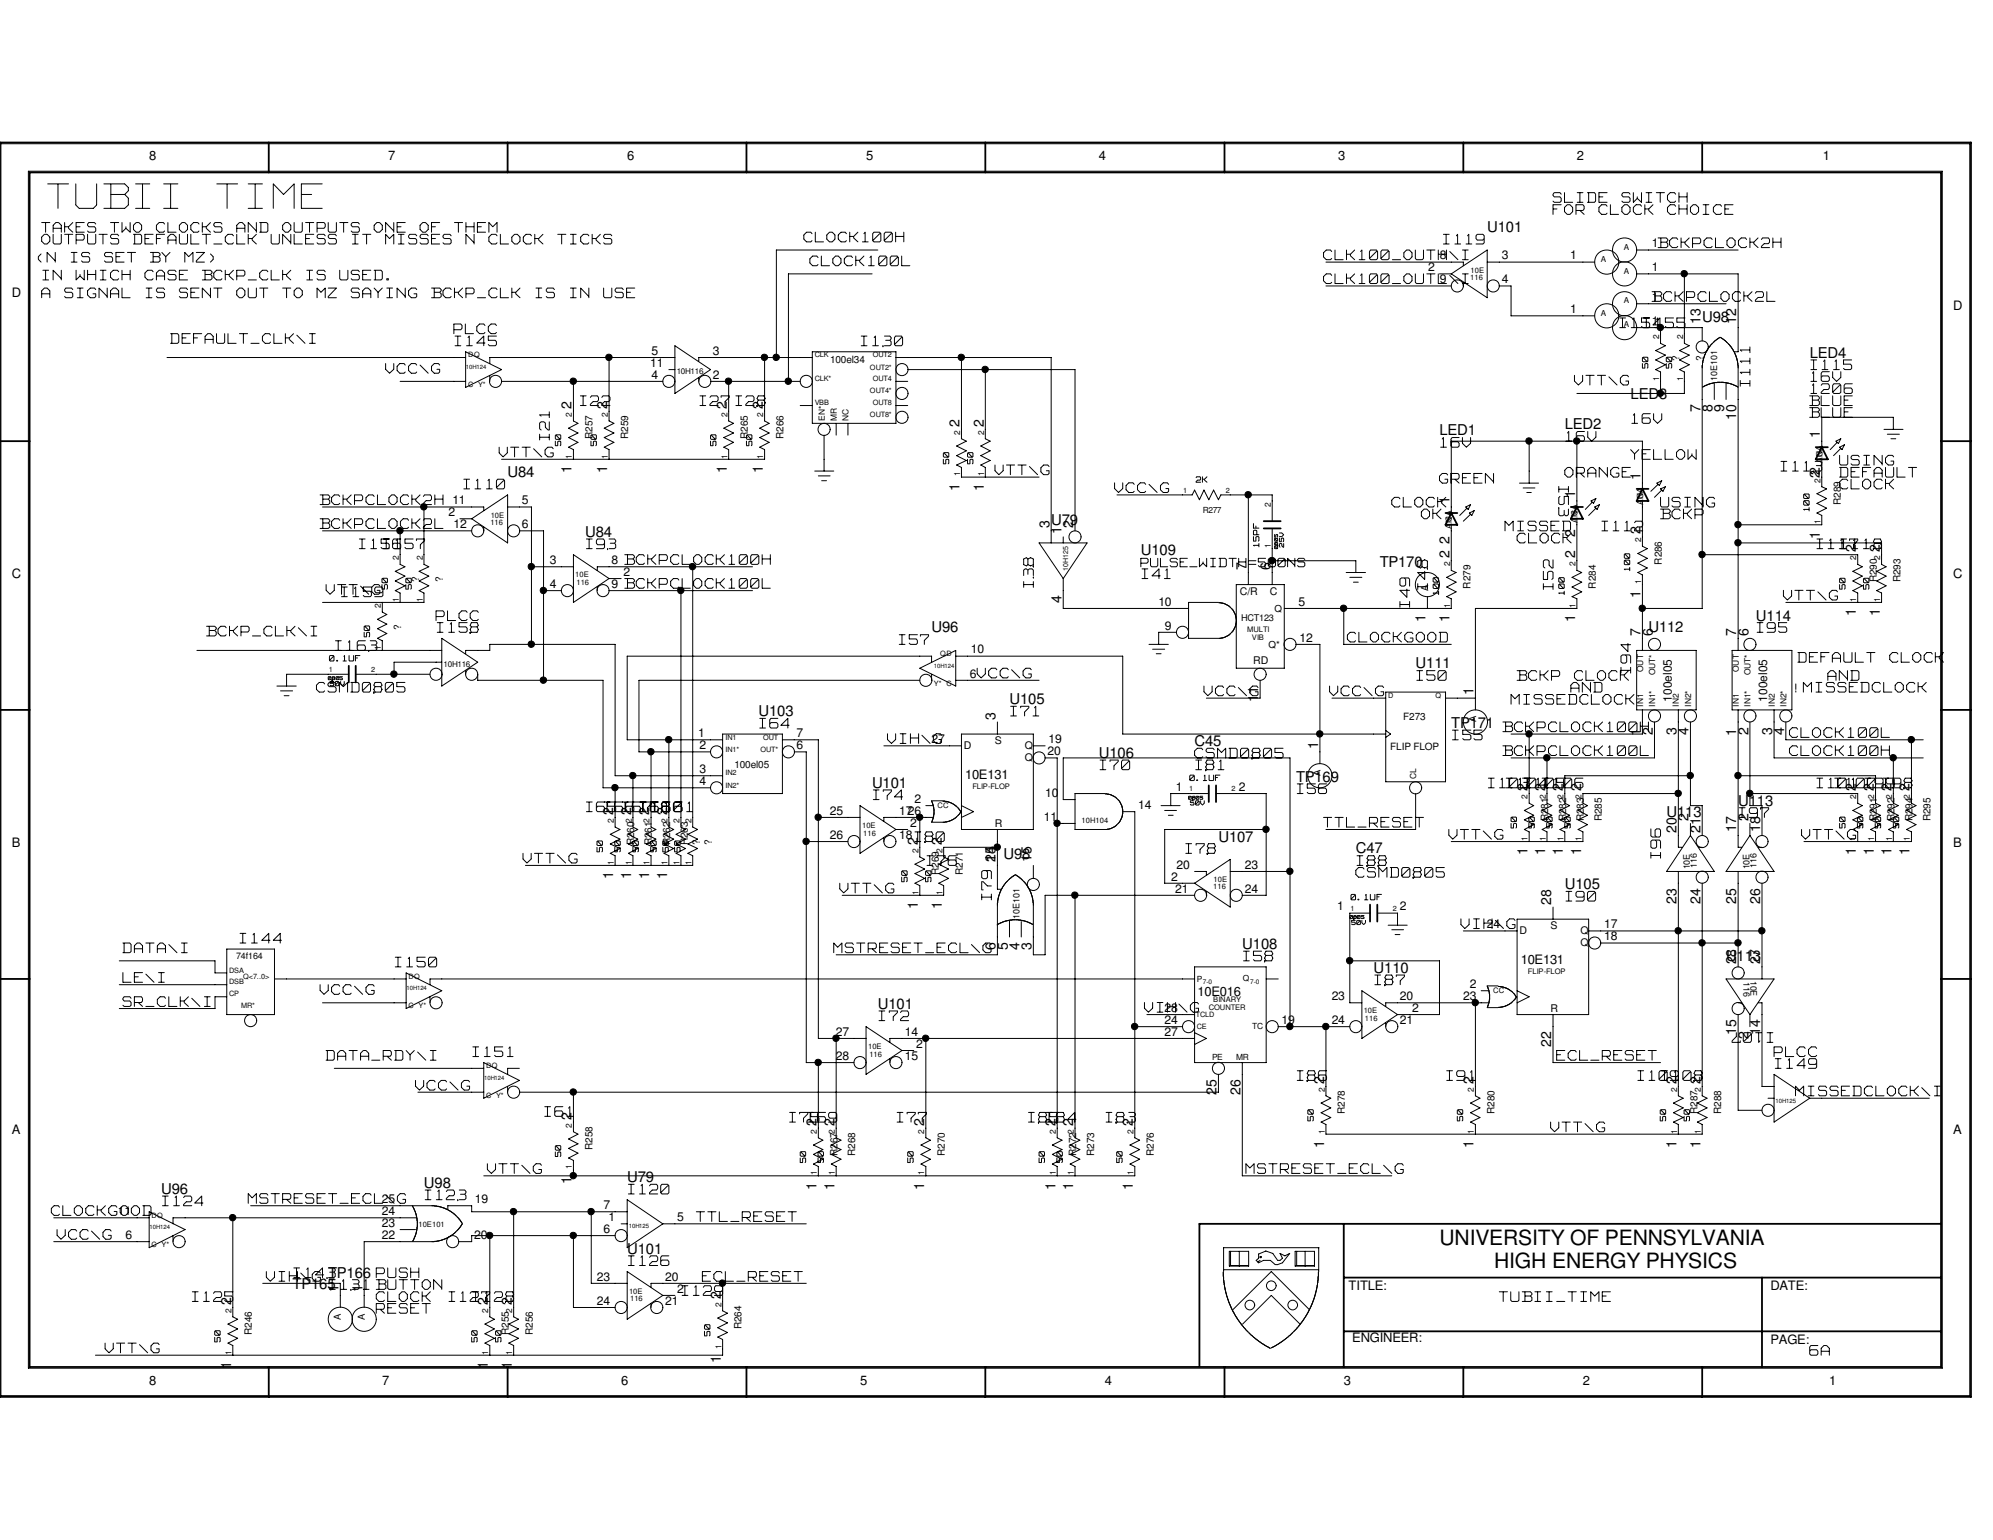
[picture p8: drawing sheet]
<svg xmlns="http://www.w3.org/2000/svg" width="279mm" height="216mm" viewBox="0 0 279 216" stroke-linecap="round" stroke-linejoin="round" font-family="sans-serif">
<defs><g id="words">
<text font-size="6.5" fill="#fff" x="6.7" y="29.9">TUBII TIME</text>
<g font-size="3" fill="#fff">
<text x="245.7" y="54.1" transform="rotate(-90 245.7 54.1)">I111</text>
<text x="77.4" y="61.7" transform="rotate(-90 77.4 61.7)">I21</text>
<text x="218.1" y="68.2" transform="rotate(90 218.1 68.2)">I53</text>
<text x="145.3" y="82.3" transform="rotate(-90 145.3 82.3)">I38</text>
<text x="200.5" y="82.6" transform="rotate(-90 200.5 82.6)">I48</text>
<text x="218.1" y="82.6" transform="rotate(-90 218.1 82.6)">I52</text>
<text x="198" y="85.1" transform="rotate(-90 198 85.1)">I49</text>
<text x="229" y="94.4" transform="rotate(-90 229 94.4)">I94</text>
<text x="233.2" y="120.3" transform="rotate(-90 233.2 120.3)">I96</text>
<text x="139.4" y="126.2" transform="rotate(-90 139.4 126.2)">I79</text>
<text x="248.5" y="144.4" transform="rotate(180 248.5 144.4)">I107</text>
</g>
<g font-size="3">
<text x="201.8" y="174.6">UNIVERSITY OF PENNSYLVANIA</text>
<text x="209.5" y="177.8">HIGH ENERGY PHYSICS</text>
</g>
<g font-size="2.6" fill="#fff">
<text x="217.7" y="28.6">SLIDE SWITCH</text>
<text x="5.8" y="34.5">OUTPUTS DEFAULT_CLK UNLESS IT MISSES N CLOCK TICKS</text>
<text x="5.8" y="32.8">TAKES TWO CLOCKS AND OUTPUTS ONE OF THEM</text>
<text x="112.7" y="34.2">CLOCK100H</text>
<text x="202.4" y="34.5">I119</text>
<text x="217.7" y="30.3">FOR CLOCK CHOICE</text>
<text x="232.5" y="35">BCKPCLOCK2H</text>
<text x="5.4" y="37">(N IS SET BY MZ)</text>
<text x="5.8" y="42">A SIGNAL IS SENT OUT TO MZ SAYING BCKP_CLK IS IN USE</text>
<text x="6" y="39.5">IN WHICH CASE BCKP_CLK IS USED.</text>
<text x="113.5" y="37.5">CLOCK100L</text>
<text x="185.5" y="40">CLK100_OUTL\I</text>
<text x="185.5" y="36.7">CLK100_OUTH\I</text>
<text x="63.6" y="47">PLCC</text>
<text x="227.1" y="46.2">I154</text>
<text x="230.4" y="46.2">I155</text>
<text x="231.6" y="42.5">BCKPCLOCK2L</text>
<text x="23.9" y="48.4">DEFAULT_CLK\I</text>
<text x="54.1" y="52.6">VCC\G</text>
<text x="63.8" y="48.7">I145</text>
<text x="120.7" y="48.7">I130</text>
<text x="253.9" y="52.1">I115</text>
<text x="253.9" y="53.7">16V</text>
<text x="81.4" y="57.1">I22</text>
<text x="98.1" y="57.1">I27</text>
<text x="103.2" y="57.1">I28</text>
<text x="220.7" y="54.2">VTT\G</text>
<text x="228.8" y="59.6">16V</text>
<text x="253.7" y="57.1">BLUE</text>
<text x="253.7" y="58.8">BLUE</text>
<text x="253.9" y="55.4">1206</text>
<text x="70" y="64.3">VTT\G</text>
<text x="202" y="62.9">16V</text>
<text x="219.5" y="62.1">16V</text>
<text x="228.6" y="64.6">YELLOW</text>
<text x="257.9" y="65.4">USING</text>
<text x="44.9" y="71">BCKPCLOCK2H</text>
<text x="65" y="68.8">I110</text>
<text x="139.5" y="66.8">VTT\G</text>
<text x="156.3" y="69.3">VCC\G</text>
<text x="195.1" y="71.3">CLOCK</text>
<text x="201.8" y="68">GREEN</text>
<text x="219.4" y="67.1">ORANGE</text>
<text x="232.8" y="71.3">USING</text>
<text x="249.7" y="66.3">I113</text>
<text x="257.9" y="67.1">DEFAULT</text>
<text x="257.9" y="68.8">CLOCK</text>
<text x="44.9" y="74.3">BCKPCLOCK2L</text>
<text x="50.4" y="77.2">I156</text>
<text x="53.8" y="77.2">I157</text>
<text x="82.2" y="77.2">I93</text>
<text x="199.3" y="73">OK</text>
<text x="211" y="74.7">MISSED</text>
<text x="212.7" y="76.4">CLOCK</text>
<text x="224.6" y="74.7">I112</text>
<text x="232.8" y="73">BCKP</text>
<text x="254.7" y="77.2">I117</text>
<text x="258.1" y="77.2">I118</text>
<text x="45.7" y="83.6">VTT\G</text>
<text x="47.9" y="83.9">I159</text>
<text x="87.6" y="79.4">BCKPCLOCK100H</text>
<text x="87.6" y="82.7">BCKPCLOCK100L</text>
<text x="160.1" y="81.4">I41</text>
<text x="29" y="89.4">BCKP_CLK\I</text>
<text x="61.1" y="87.2">PLCC</text>
<text x="61.3" y="88.9">I158</text>
<text x="246.3" y="88.9">I95</text>
<text x="250" y="84.4">VTT\G</text>
<text x="47" y="91.4">I163</text>
<text x="126.1" y="90.6">I57</text>
<text x="137" y="95.3">VCC\G</text>
<text x="188.9" y="90.3">CLOCKGOOD</text>
<text x="198.6" y="95.6">I50</text>
<text x="212.7" y="95.6">BCKP CLOCK</text>
<text x="252.1" y="93.1">DEFAULT CLOCK</text>
<text x="256.2" y="95.6">AND</text>
<text x="44.4" y="97.3">CSMD0805</text>
<text x="141.7" y="100.6">I71</text>
<text x="168.8" y="97.8">VCC\G</text>
<text x="186.4" y="97.8">VCC\G</text>
<text x="211.8" y="99">MISSEDCLOCK</text>
<text x="220.2" y="97.3">AND</text>
<text x="251.8" y="97.3">!MISSEDCLOCK</text>
<text x="106.5" y="102.3">I64</text>
<text x="124.4" y="104.5">VIH\G</text>
<text x="167.5" y="106.5">CSMD0805</text>
<text x="203.6" y="104">I55</text>
<text x="210.7" y="106.2">BCKPCLOCK100L</text>
<text x="210.7" y="102.8">BCKPCLOCK100H</text>
<text x="250.9" y="103.6">CLOCK100L</text>
<text x="250.9" y="106.2">CLOCK100H</text>
<text x="122.4" y="112.4">I74</text>
<text x="154.2" y="108.2">I70</text>
<text x="167.6" y="108.2">I81</text>
<text x="181.9" y="111.5">I56</text>
<text x="208.7" y="110.7">I103I105</text>
<text x="211.2" y="110.7">I104I106</text>
<text x="254.7" y="110.7">I101 I99</text>
<text x="257.2" y="110.7">I100</text>
<text x="263.9" y="110.7">I98</text>
<text x="82.2" y="114">I65</text>
<text x="84.7" y="114">I66</text>
<text x="87.2" y="114">I67</text>
<text x="89.7" y="114">I160</text>
<text x="89.7" y="114">I68</text>
<text x="91.4" y="114">I161</text>
<text x="128.3" y="118.2">I80</text>
<text x="166.2" y="119.9">I78</text>
<text x="185.5" y="116.2">TTL_RESET</text>
<text x="203.1" y="117.9">VTT\G</text>
<text x="243.8" y="114.9">I97</text>
<text x="252.6" y="117.9">VTT\G</text>
<text x="73.3" y="121.2">VTT\G</text>
<text x="117.7" y="125.4">VTT\G</text>
<text x="130" y="121.6">I76</text>
<text x="190.1" y="123.2">CSMD0805</text>
<text x="190.2" y="121.6">I88</text>
<text x="204.8" y="130.4">VIH\G</text>
<text x="219.5" y="126.6">I90</text>
<text x="17.2" y="133.8">DATA\I</text>
<text x="17.2" y="138">LE\I</text>
<text x="33.7" y="132.5">I144</text>
<text x="55.4" y="135.8">I150</text>
<text x="116.9" y="133.8">MSTRESET_ECL\G</text>
<text x="174.3" y="135">I58</text>
<text x="17.2" y="141.4">SR_CLK\I</text>
<text x="44.9" y="139.7">VCC\G</text>
<text x="123.2" y="143.3">I72</text>
<text x="160.4" y="142.2">VIH\G</text>
<text x="192.7" y="138.3">I87</text>
<text x="45.7" y="148.9">DATA_RDY\I</text>
<text x="66.3" y="148.4">I151</text>
<text x="218.2" y="148.9">ECL_RESET</text>
<text x="248.7" y="148.4">PLCC</text>
<text x="58.3" y="153.1">VCC\G</text>
<text x="181.9" y="151.7">I86</text>
<text x="202.8" y="151.7">I91</text>
<text x="229.6" y="151.7">I109</text>
<text x="233" y="151.7">I108</text>
<text x="248.9" y="150">I149</text>
<text x="251.7" y="153.9">MISSEDCLOCK\I</text>
<text x="76.4" y="156.8">I61</text>
<text x="110.7" y="157.6">I75</text>
<text x="113.2" y="157.6">I69</text>
<text x="125.8" y="157.6">I77</text>
<text x="144.2" y="157.6">I85</text>
<text x="146.7" y="157.6">I84</text>
<text x="155.1" y="157.6">I83</text>
<text x="217.4" y="158.9">VTT\G</text>
<text x="68.3" y="164.8">VTT\G</text>
<text x="88.1" y="167.6">I120</text>
<text x="174.7" y="164.8">MSTRESET_ECL\G</text>
<text x="7.2" y="170.6">CLOCKGOOD</text>
<text x="8" y="174">VCC\G</text>
<text x="22.8" y="169.3">I124</text>
<text x="34.8" y="169">MSTRESET_ECL\G I123</text>
<text x="97.6" y="171.5">TTL_RESET</text>
<text x="37.3" y="179.9">VIH\G</text>
<text x="41.2" y="179.4">I143</text>
<text x="52.7" y="179.4">PUSH</text>
<text x="88.1" y="177.7">I126</text>
<text x="98.5" y="179.9">ECL_RESET</text>
<text x="27" y="182.7">I125</text>
<text x="46.2" y="181">I131</text>
<text x="52.7" y="184.4">RESET</text>
<text x="52.7" y="182.7">CLOCK</text>
<text x="52.7" y="181">BUTTON</text>
<text x="62.9" y="182.7">I127</text>
<text x="66.3" y="182.7">I128</text>
<text x="95.6" y="181.9">I129</text>
<text x="210.2" y="182.7">TUBII_TIME</text>
<text x="14.7" y="189.9">VTT\G</text>
<text x="253.7" y="190.2">6A</text>
</g>
<text font-size="2.2" fill="#fff" x="159.9" y="79.7">PULSE_WIDTH=500NS</text>
<g font-size="2.1">
<text x="208.5" y="32.6">U101</text>
<text x="238.6" y="45.1">U98</text>
<text x="253.7" y="50.1">LED4</text>
<text x="228.6" y="56">LED3</text>
<text x="201.8" y="61">LED1</text>
<text x="219.4" y="60.2">LED2</text>
<text x="71.2" y="66.9">U84</text>
<text x="82" y="75.3">U84</text>
<text x="147.4" y="73.6">U79</text>
<text x="159.9" y="77.8">U109</text>
<text x="193.4" y="79.5">TP170</text>
<text x="130.6" y="88.6">U96</text>
<text x="231.1" y="88.6">U112</text>
<text x="246.2" y="87">U114</text>
<text x="198.5" y="93.7">U111</text>
<text x="106.3" y="100.4">U103</text>
<text x="141.5" y="98.7">U105</text>
<text x="154.1" y="106.3">U106</text>
<text x="167.5" y="104.6">C45</text>
<text x="203.5" y="102.1">TP171</text>
<text x="122.3" y="110.4">U101</text>
<text x="181.7" y="109.6">TP169</text>
<text x="243.7" y="112.9">U113</text>
<text x="170.8" y="118">U107</text>
<text x="190.1" y="119.6">C47</text>
<text x="233.6" y="114.6">U113</text>
<text x="140.7" y="120.5">U98</text>
<text x="219.4" y="124.7">U105</text>
<text x="174.2" y="133.1">U108</text>
<text x="192.6" y="136.4">U110</text>
<text x="242" y="134.7">U113</text>
<text x="123.1" y="141.4">U101</text>
<text x="22.6" y="167.4">U96</text>
<text x="59.4" y="166.5">U98</text>
<text x="87.9" y="165.7">U79</text>
<text x="46" y="179.1">TP166</text>
<text x="87.9" y="175.8">U101</text>
<text x="41" y="180.8">TP165</text>
</g>
<g font-size="2">
<text x="238.4" y="45.5" transform="rotate(-90 238.4 45.5)">13</text>
<text x="243.4" y="45.5" transform="rotate(-90 243.4 45.5)">12</text>
<text x="80.1" y="57.3" transform="rotate(-90 80.1 57.3)">2</text>
<text x="85.1" y="57.3" transform="rotate(-90 85.1 57.3)">2</text>
<text x="101.9" y="57.3" transform="rotate(-90 101.9 57.3)">2</text>
<text x="106.9" y="57.3" transform="rotate(-90 106.9 57.3)">2</text>
<text x="134.5" y="59.9" transform="rotate(-90 134.5 59.9)">2</text>
<text x="137.9" y="59.9" transform="rotate(-90 137.9 59.9)">2</text>
<text x="238.4" y="57.8" transform="rotate(-90 238.4 57.8)">7</text>
<text x="240.1" y="57.8" transform="rotate(-90 240.1 57.8)">8</text>
<text x="241.7" y="57.8" transform="rotate(-90 241.7 57.8)">9</text>
<text x="243.4" y="58.9" transform="rotate(-90 243.4 58.9)">10</text>
<text x="255.1" y="61.4" transform="rotate(-90 255.1 61.4)">1</text>
<text x="80.1" y="66.3" transform="rotate(-90 80.1 66.3)">1</text>
<text x="85.1" y="66.3" transform="rotate(-90 85.1 66.3)">1</text>
<text x="101.9" y="66.3" transform="rotate(-90 101.9 66.3)">1</text>
<text x="106.9" y="66.3" transform="rotate(-90 106.9 66.3)">1</text>
<text x="134.5" y="68.8" transform="rotate(-90 134.5 68.8)">1</text>
<text x="137.9" y="68.8" transform="rotate(-90 137.9 68.8)">1</text>
<text x="203.2" y="70.6" transform="rotate(-90 203.2 70.6)">1</text>
<text x="220.8" y="69.8" transform="rotate(-90 220.8 69.8)">1</text>
<text x="230" y="67.3" transform="rotate(-90 230 67.3)">1</text>
<text x="255.1" y="67" transform="rotate(-90 255.1 67)">22</text>
<text x="147.1" y="74.1" transform="rotate(-90 147.1 74.1)">3</text>
<text x="148.8" y="74.8" transform="rotate(-90 148.8 74.8)">1</text>
<text x="150.5" y="74.1" transform="rotate(-90 150.5 74.1)">2</text>
<text x="203.2" y="76.2" transform="rotate(-90 203.2 76.2)">2</text>
<text x="220.8" y="75.4" transform="rotate(-90 220.8 75.4)">2</text>
<text x="230" y="74.9" transform="rotate(-90 230 74.9)">2</text>
<text x="255.1" y="75.5" transform="rotate(-90 255.1 75.5)">1</text>
<text x="260.2" y="77.4" transform="rotate(-90 260.2 77.4)">2</text>
<text x="263.5" y="77.4" transform="rotate(-90 263.5 77.4)">2</text>
<text x="174.8" y="80" transform="rotate(-90 174.8 80)">7</text>
<text x="178.1" y="80" transform="rotate(-90 178.1 80)">6</text>
<text x="203.2" y="78.3" transform="rotate(-90 203.2 78.3)">2</text>
<text x="220.8" y="78.3" transform="rotate(-90 220.8 78.3)">2</text>
<text x="230" y="83.9" transform="rotate(-90 230 83.9)">1</text>
<text x="148.8" y="84.6" transform="rotate(-90 148.8 84.6)">4</text>
<text x="199.9" y="87.2" transform="rotate(-90 199.9 87.2)">1</text>
<text x="203.2" y="87.2" transform="rotate(-90 203.2 87.2)">1</text>
<text x="220.8" y="87.2" transform="rotate(-90 220.8 87.2)">1</text>
<text x="230" y="89.2" transform="rotate(-90 230 89.2)">7</text>
<text x="231.7" y="89.2" transform="rotate(-90 231.7 89.2)">6</text>
<text x="243.4" y="89.2" transform="rotate(-90 243.4 89.2)">7</text>
<text x="245.1" y="89.2" transform="rotate(-90 245.1 89.2)">6</text>
<text x="260.2" y="86.4" transform="rotate(-90 260.2 86.4)">1</text>
<text x="263.5" y="86.4" transform="rotate(-90 263.5 86.4)">1</text>
<text x="139.6" y="100.9" transform="rotate(-90 139.6 100.9)">3</text>
<text x="176.4" y="98.4" transform="rotate(-90 176.4 98.4)">11</text>
<text x="206.6" y="97.4" transform="rotate(-90 206.6 97.4)">1</text>
<text x="184.8" y="104.9" transform="rotate(-90 184.8 104.9)">1</text>
<text x="230" y="103.2" transform="rotate(-90 230 103.2)">1</text>
<text x="231.7" y="103" transform="rotate(-90 231.7 103)">2</text>
<text x="235" y="103" transform="rotate(-90 235 103)">3</text>
<text x="236.7" y="103" transform="rotate(-90 236.7 103)">4</text>
<text x="243.4" y="103.2" transform="rotate(-90 243.4 103.2)">1</text>
<text x="245.1" y="103" transform="rotate(-90 245.1 103)">2</text>
<text x="248.5" y="103" transform="rotate(-90 248.5 103)">3</text>
<text x="250.1" y="103" transform="rotate(-90 250.1 103)">4</text>
<text x="214.1" y="110.9" transform="rotate(-90 214.1 110.9)">2</text>
<text x="216.6" y="110.9" transform="rotate(-90 216.6 110.9)">2</text>
<text x="219.1" y="110.9" transform="rotate(-90 219.1 110.9)">2</text>
<text x="221.7" y="110.9" transform="rotate(-90 221.7 110.9)">2</text>
<text x="260.2" y="110.9" transform="rotate(-90 260.2 110.9)">2</text>
<text x="262.7" y="110.9" transform="rotate(-90 262.7 110.9)">2</text>
<text x="265.2" y="110.9" transform="rotate(-90 265.2 110.9)">2</text>
<text x="267.7" y="110.9" transform="rotate(-90 267.7 110.9)">2</text>
<text x="86" y="114.3" transform="rotate(-90 86 114.3)">2</text>
<text x="88.5" y="114.3" transform="rotate(-90 88.5 114.3)">2</text>
<text x="91" y="114.3" transform="rotate(-90 91 114.3)">2</text>
<text x="93.5" y="114.3" transform="rotate(-90 93.5 114.3)">2</text>
<text x="128.7" y="118.4" transform="rotate(-90 128.7 118.4)">2</text>
<text x="132" y="118.4" transform="rotate(-90 132 118.4)">2</text>
<text x="214.1" y="119.9" transform="rotate(-90 214.1 119.9)">1</text>
<text x="216.6" y="119.9" transform="rotate(-90 216.6 119.9)">1</text>
<text x="219.1" y="119.9" transform="rotate(-90 219.1 119.9)">1</text>
<text x="221.7" y="119.9" transform="rotate(-90 221.7 119.9)">1</text>
<text x="235" y="116.8" transform="rotate(-90 235 116.8)">20</text>
<text x="236.7" y="115.1" transform="rotate(-90 236.7 115.1)">2</text>
<text x="238.4" y="116.8" transform="rotate(-90 238.4 116.8)">21</text>
<text x="243.4" y="116.7" transform="rotate(-90 243.4 116.7)">17</text>
<text x="245.1" y="115.1" transform="rotate(-90 245.1 115.1)">2</text>
<text x="246.8" y="116.7" transform="rotate(-90 246.8 116.7)">18</text>
<text x="260.2" y="119.9" transform="rotate(-90 260.2 119.9)">1</text>
<text x="262.7" y="119.9" transform="rotate(-90 262.7 119.9)">1</text>
<text x="265.2" y="119.9" transform="rotate(-90 265.2 119.9)">1</text>
<text x="267.7" y="119.9" transform="rotate(-90 267.7 119.9)">1</text>
<text x="86" y="123.3" transform="rotate(-90 86 123.3)">1</text>
<text x="88.5" y="123.3" transform="rotate(-90 88.5 123.3)">1</text>
<text x="91" y="123.3" transform="rotate(-90 91 123.3)">1</text>
<text x="93.5" y="123.3" transform="rotate(-90 93.5 123.3)">1</text>
<text x="139.6" y="120.9" transform="rotate(-90 139.6 120.9)">14</text>
<text x="139.6" y="120.9" transform="rotate(-90 139.6 120.9)">25</text>
<text x="144.6" y="120.9" transform="rotate(-90 144.6 120.9)">15</text>
<text x="128.7" y="127.5" transform="rotate(-90 128.7 127.5)">1</text>
<text x="132" y="127.5" transform="rotate(-90 132 127.5)">1</text>
<text x="217.5" y="126.8" transform="rotate(-90 217.5 126.8)">28</text>
<text x="235" y="126.7" transform="rotate(-90 235 126.7)">23</text>
<text x="238.4" y="126.7" transform="rotate(-90 238.4 126.7)">24</text>
<text x="243.4" y="126.7" transform="rotate(-90 243.4 126.7)">25</text>
<text x="246.8" y="126.7" transform="rotate(-90 246.8 126.7)">26</text>
<text x="139.6" y="133.1" transform="rotate(-90 139.6 133.1)">6</text>
<text x="141.3" y="133.1" transform="rotate(-90 141.3 133.1)">5</text>
<text x="142.9" y="133.1" transform="rotate(-90 142.9 133.1)">4</text>
<text x="144.6" y="133.1" transform="rotate(-90 144.6 133.1)">3</text>
<text x="243.4" y="135.2" transform="rotate(-90 243.4 135.2)">28</text>
<text x="246.8" y="135.2" transform="rotate(-90 246.8 135.2)">27</text>
<text x="217.5" y="146.8" transform="rotate(-90 217.5 146.8)">22</text>
<text x="243.4" y="145.1" transform="rotate(-90 243.4 145.1)">15</text>
<text x="245.1" y="145.7" transform="rotate(-90 245.1 145.7)">2</text>
<text x="246.8" y="145.1" transform="rotate(-90 246.8 145.1)">14</text>
<text x="170.6" y="153.5" transform="rotate(-90 170.6 153.5)">25</text>
<text x="173.9" y="153.5" transform="rotate(-90 173.9 153.5)">26</text>
<text x="185.6" y="152" transform="rotate(-90 185.6 152)">2</text>
<text x="206.6" y="152" transform="rotate(-90 206.6 152)">2</text>
<text x="235" y="152" transform="rotate(-90 235 152)">2</text>
<text x="238.4" y="152" transform="rotate(-90 238.4 152)">2</text>
<text x="80.1" y="157" transform="rotate(-90 80.1 157)">2</text>
<text x="114.5" y="157.8" transform="rotate(-90 114.5 157.8)">2</text>
<text x="117" y="157.8" transform="rotate(-90 117 157.8)">2</text>
<text x="129.5" y="157.8" transform="rotate(-90 129.5 157.8)">2</text>
<text x="148" y="157.8" transform="rotate(-90 148 157.8)">2</text>
<text x="150.5" y="157.8" transform="rotate(-90 150.5 157.8)">2</text>
<text x="158.8" y="157.8" transform="rotate(-90 158.8 157.8)">2</text>
<text x="185.6" y="161" transform="rotate(-90 185.6 161)">1</text>
<text x="206.6" y="161" transform="rotate(-90 206.6 161)">1</text>
<text x="235" y="161" transform="rotate(-90 235 161)">1</text>
<text x="238.4" y="161" transform="rotate(-90 238.4 161)">1</text>
<text x="80.1" y="166" transform="rotate(-90 80.1 166)">1</text>
<text x="114.5" y="166.8" transform="rotate(-90 114.5 166.8)">1</text>
<text x="117" y="166.8" transform="rotate(-90 117 166.8)">1</text>
<text x="129.5" y="166.8" transform="rotate(-90 129.5 166.8)">1</text>
<text x="148" y="166.8" transform="rotate(-90 148 166.8)">1</text>
<text x="150.5" y="166.8" transform="rotate(-90 150.5 166.8)">1</text>
<text x="158.8" y="166.8" transform="rotate(-90 158.8 166.8)">1</text>
<text x="32.4" y="183" transform="rotate(-90 32.4 183)">2</text>
<text x="47.5" y="181.1" transform="rotate(-90 47.5 181.1)">1</text>
<text x="50.8" y="181.1" transform="rotate(-90 50.8 181.1)">1</text>
<text x="68.4" y="183" transform="rotate(-90 68.4 183)">2</text>
<text x="71.8" y="183" transform="rotate(-90 71.8 183)">2</text>
<text x="101" y="182.1" transform="rotate(-90 101 182.1)">2</text>
<text x="32.4" y="191.9" transform="rotate(-90 32.4 191.9)">1</text>
<text x="68.4" y="191.9" transform="rotate(-90 68.4 191.9)">1</text>
<text x="71.8" y="191.9" transform="rotate(-90 71.8 191.9)">1</text>
<text x="101" y="191.1" transform="rotate(-90 101 191.1)">1</text>
</g>
<g font-size="1.8">
<text x="20.9" y="22.5">8</text>
<text x="54.4" y="22.5">7</text>
<text x="87.9" y="22.5">6</text>
<text x="121.4" y="22.5">5</text>
<text x="154.1" y="22.5">4</text>
<text x="187.6" y="22.5">3</text>
<text x="221.1" y="22.5">2</text>
<text x="255.6" y="22.5">1</text>
<text x="1.7" y="41.7">D</text>
<text x="273.8" y="43.4">D</text>
<text x="1.7" y="81.1">C</text>
<text x="273.8" y="81.1">C</text>
<text x="135.3" y="109.2">10E131</text>
<text x="1.7" y="118.7">B</text>
<text x="273.8" y="118.7">B</text>
<text x="213.2" y="135.2">10E131</text>
<text x="167.9" y="139.6">10E016</text>
<text x="1.7" y="159">A</text>
<text x="273.8" y="159">A</text>
<text x="189.1" y="180.9">TITLE:</text>
<text x="248.2" y="180.9">DATE:</text>
<text x="189.6" y="188.1">ENGINEER:</text>
<text x="248.2" y="188.4">PAGE:</text>
<text x="20.9" y="194.1">8</text>
<text x="53.6" y="194.1">7</text>
<text x="87.1" y="194.1">6</text>
<text x="120.6" y="194.1">5</text>
<text x="154.9" y="194.1">4</text>
<text x="188.4" y="194.1">3</text>
<text x="221.9" y="194.1">2</text>
<text x="256.4" y="194.1">1</text>
</g>
<g font-size="1.7">
<text x="231.6" y="34.7">1</text>
<text x="200.2" y="38">2</text>
<text x="201.8" y="39.7">9</text>
<text x="201.8" y="36.4">8</text>
<text x="210.5" y="36.4">3</text>
<text x="210.5" y="39.7">4</text>
<text x="220.1" y="36.4">1</text>
<text x="231.6" y="38">1</text>
<text x="220.1" y="43.9">1</text>
<text x="231.6" y="42.2">1</text>
<text x="231.6" y="45.6">1</text>
<text x="91.1" y="51.4">11</text>
<text x="91.3" y="53.1">4</text>
<text x="91.3" y="49.7">5</text>
<text x="99.9" y="53.1">2</text>
<text x="99.9" y="49.7">3</text>
<text x="63.4" y="70.7">11</text>
<text x="73.2" y="70.7">5</text>
<text x="62.9" y="72.3">2</text>
<text x="63.6" y="74">12</text>
<text x="73.2" y="74">6</text>
<text x="77.1" y="79.1">3</text>
<text x="77.1" y="82.4">4</text>
<text x="85.7" y="79.1">8</text>
<text x="85.7" y="82.4">9</text>
<text x="87.4" y="80.7">2</text>
<text x="162.4" y="84.9">10</text>
<text x="163.3" y="88.3">9</text>
<text x="182" y="84.9">5</text>
<text x="182.2" y="90">12</text>
<text x="136" y="95">6</text>
<text x="136.1" y="91.6">10</text>
<text x="234.4" y="98.4" transform="rotate(-90 234.4 98.4)">100el05</text>
<text x="247.7" y="98.4" transform="rotate(-90 247.7 98.4)">100el05</text>
<text x="97.9" y="103.3">1</text>
<text x="98" y="105">2</text>
<text x="111.7" y="105">6</text>
<text x="111.7" y="103.3">7</text>
<text x="130.6" y="104.2">27</text>
<text x="146.9" y="105.9">20</text>
<text x="147" y="104.2">19</text>
<text x="98" y="110.1">4</text>
<text x="98" y="108.4">3</text>
<text x="128.2" y="112.6">2</text>
<text x="146.5" y="111.7">10</text>
<text x="159.6" y="113.4">14</text>
<text x="164.8" y="110.9">1</text>
<text x="173.7" y="110.9">2</text>
<text x="116.3" y="117.6">26</text>
<text x="116.3" y="114.3">25</text>
<text x="126.1" y="117.6">18</text>
<text x="126.1" y="114.3">1726</text>
<text x="127.6" y="115.9">2</text>
<text x="146.3" y="115.1">11</text>
<text x="164.2" y="123.4">2</text>
<text x="164.8" y="125.1">21</text>
<text x="164.9" y="121.8">20</text>
<text x="174.5" y="125.1">24</text>
<text x="174.5" y="121.8">23</text>
<text x="187.5" y="127.6">1</text>
<text x="196.3" y="127.6">2</text>
<text x="208.4" y="130.1">24</text>
<text x="224.9" y="130.1">17</text>
<text x="224.9" y="131.8">18</text>
<text x="163.2" y="141.9">28</text>
<text x="163.2" y="143.6">24</text>
<text x="179.7" y="143.6">19</text>
<text x="186.7" y="140.2">23</text>
<text x="186.7" y="143.6">24</text>
<text x="196.3" y="140.2">20</text>
<text x="196.3" y="143.6">21</text>
<text x="198" y="141.9">2</text>
<text x="205.1" y="140.2">23</text>
<text x="206" y="138.5">2</text>
<text x="117.2" y="148.6">28</text>
<text x="117.2" y="145.2">27</text>
<text x="126.9" y="145.2">14</text>
<text x="126.9" y="148.6">15</text>
<text x="128.4" y="146.9">2</text>
<text x="163.2" y="145.2">27</text>
<text x="16.5" y="170.3">11</text>
<text x="17.6" y="173.7">6</text>
<text x="53.6" y="172">23</text>
<text x="53.6" y="173.7">22</text>
<text x="53.6" y="170.3">24</text>
<text x="53.6" y="168.7">25</text>
<text x="66.5" y="173.7">20</text>
<text x="66.6" y="168.7">19</text>
<text x="84.6" y="172.8">6</text>
<text x="84.6" y="169.5">7</text>
<text x="85.3" y="171.2">1</text>
<text x="95" y="171.2">5</text>
<text x="83.7" y="179.6">23</text>
<text x="93.3" y="179.6">20</text>
<text x="83.7" y="182.9">24</text>
<text x="93.3" y="182.9">21</text>
<text x="95" y="181.2">2</text>
</g>
<g font-size="1.7" fill="#fff">
<text x="231.3" y="51.6" transform="rotate(-90 231.3 51.6)">50</text>
<text x="234.6" y="51.6" transform="rotate(-90 234.6 51.6)">50</text>
<text x="78.9" y="62.5" transform="rotate(-90 78.9 62.5)">50</text>
<text x="83.9" y="62.5" transform="rotate(-90 83.9 62.5)">50</text>
<text x="100.6" y="62.5" transform="rotate(-90 100.6 62.5)">50</text>
<text x="105.7" y="62.5" transform="rotate(-90 105.7 62.5)">50</text>
<text x="133.3" y="65" transform="rotate(-90 133.3 65)">50</text>
<text x="136.7" y="65" transform="rotate(-90 136.7 65)">50</text>
<text x="253.9" y="71.6" transform="rotate(-90 253.9 71.6)">100</text>
<text x="176.7" y="76.7" transform="rotate(-90 176.7 76.7)">15PF</text>
<text x="54.6" y="82.6" transform="rotate(-90 54.6 82.6)">50</text>
<text x="57.9" y="82.6" transform="rotate(-90 57.9 82.6)">50</text>
<text x="201.9" y="83.4" transform="rotate(-90 201.9 83.4)">100</text>
<text x="219.5" y="83.4" transform="rotate(-90 219.5 83.4)">100</text>
<text x="228.7" y="80" transform="rotate(-90 228.7 80)">100</text>
<text x="258.9" y="82.6" transform="rotate(-90 258.9 82.6)">50</text>
<text x="262.3" y="82.6" transform="rotate(-90 262.3 82.6)">50</text>
<text x="52.1" y="89.3" transform="rotate(-90 52.1 89.3)">50</text>
<text x="84.7" y="119.4" transform="rotate(-90 84.7 119.4)">50</text>
<text x="87.2" y="119.4" transform="rotate(-90 87.2 119.4)">50</text>
<text x="89.7" y="119.4" transform="rotate(-90 89.7 119.4)">50</text>
<text x="92.2" y="119.4" transform="rotate(-90 92.2 119.4)">50</text>
<text x="93.9" y="119.4" transform="rotate(-90 93.9 119.4)">50</text>
<text x="95.6" y="119.4" transform="rotate(-90 95.6 119.4)">50</text>
<text x="212.9" y="116.1" transform="rotate(-90 212.9 116.1)">50</text>
<text x="215.3" y="116.1" transform="rotate(-90 215.3 116.1)">50</text>
<text x="217.8" y="116.1" transform="rotate(-90 217.8 116.1)">50</text>
<text x="220.4" y="116.1" transform="rotate(-90 220.4 116.1)">50</text>
<text x="258.9" y="116.1" transform="rotate(-90 258.9 116.1)">50</text>
<text x="261.4" y="116.1" transform="rotate(-90 261.4 116.1)">50</text>
<text x="263.9" y="116.1" transform="rotate(-90 263.9 116.1)">50</text>
<text x="266.4" y="116.1" transform="rotate(-90 266.4 116.1)">50</text>
<text x="127.4" y="123.6" transform="rotate(-90 127.4 123.6)">50</text>
<text x="130.8" y="123.6" transform="rotate(-90 130.8 123.6)">50</text>
<text x="184.4" y="157.1" transform="rotate(-90 184.4 157.1)">50</text>
<text x="205.3" y="157.1" transform="rotate(-90 205.3 157.1)">50</text>
<text x="233.8" y="157.1" transform="rotate(-90 233.8 157.1)">50</text>
<text x="237.1" y="157.1" transform="rotate(-90 237.1 157.1)">50</text>
<text x="78.9" y="162.1" transform="rotate(-90 78.9 162.1)">50</text>
<text x="113.2" y="163" transform="rotate(-90 113.2 163)">50</text>
<text x="115.7" y="163" transform="rotate(-90 115.7 163)">50</text>
<text x="128.3" y="163" transform="rotate(-90 128.3 163)">50</text>
<text x="146.7" y="163" transform="rotate(-90 146.7 163)">50</text>
<text x="149.2" y="163" transform="rotate(-90 149.2 163)">50</text>
<text x="157.6" y="163" transform="rotate(-90 157.6 163)">50</text>
<text x="31.1" y="188.1" transform="rotate(-90 31.1 188.1)">50</text>
<text x="67.1" y="188.1" transform="rotate(-90 67.1 188.1)">50</text>
<text x="70.5" y="188.1" transform="rotate(-90 70.5 188.1)">50</text>
<text x="99.8" y="187.3" transform="rotate(-90 99.8 187.3)">50</text>
</g>
<g font-size="1.5" fill="#fff">
<text x="167.7" y="67.7">2K</text>
<text x="46.2" y="92.8">0.1UF</text>
<text x="166.8" y="109.6">0.1UF</text>
<text x="189.4" y="126.3">0.1UF</text>
</g>
<g font-size="1.5">
<text x="173.8" y="83.4">C/R</text>
<text x="178" y="83.4">C</text>
<text x="175.7" y="93">RD</text>
<text x="135.1" y="104.9">D</text>
<text x="139.5" y="104.3">S</text>
<text x="143.7" y="104.9">Q</text>
<text x="143.7" y="106.6">Q</text>
<text x="139.5" y="116">R</text>
<text x="213" y="130.9">D</text>
<text x="217.4" y="130.2">S</text>
<text x="221.6" y="130.9">Q</text>
<text x="221.6" y="132.6">Q</text>
<text x="217.4" y="141.9">R</text>
</g>
<g font-size="1.4">
<text x="116.4" y="50.9">100el34</text>
<text x="235.5" y="50.6" transform="rotate(-90 235.5 50.6)">?</text>
<text x="238.8" y="50.6" transform="rotate(-90 238.8 50.6)">?</text>
<text x="83.1" y="61.6" transform="rotate(-90 83.1 61.6)">R257</text>
<text x="88.1" y="61.6" transform="rotate(-90 88.1 61.6)">R259</text>
<text x="104.8" y="61.6" transform="rotate(-90 104.8 61.6)">R265</text>
<text x="109.9" y="61.6" transform="rotate(-90 109.9 61.6)">R266</text>
<text x="258.1" y="70.8" transform="rotate(-90 258.1 70.8)">R289</text>
<text x="58.8" y="81.6" transform="rotate(-90 58.8 81.6)">?</text>
<text x="62.1" y="81.6" transform="rotate(-90 62.1 81.6)">?</text>
<text x="206.2" y="82.5" transform="rotate(-90 206.2 82.5)">R279</text>
<text x="223.7" y="82.5" transform="rotate(-90 223.7 82.5)">R284</text>
<text x="233" y="79.2" transform="rotate(-90 233 79.2)">R286</text>
<text x="263.1" y="81.7" transform="rotate(-90 263.1 81.7)">R290</text>
<text x="266.4" y="81.7" transform="rotate(-90 266.4 81.7)">R293</text>
<text x="56.3" y="88.3" transform="rotate(-90 56.3 88.3)">?</text>
<text x="178.7" y="85.8">Q</text>
<text x="177.8" y="90.8">Q*</text>
<text x="196.7" y="100.9">F273</text>
<text x="103" y="107.6">100el05</text>
<text x="194.9" y="105.1">FLIP FLOP</text>
<text x="88.9" y="118.5" transform="rotate(-90 88.9 118.5)">R260</text>
<text x="91.4" y="118.5" transform="rotate(-90 91.4 118.5)">R261</text>
<text x="93.9" y="118.5" transform="rotate(-90 93.9 118.5)">R262</text>
<text x="96.4" y="118.5" transform="rotate(-90 96.4 118.5)">R263</text>
<text x="98.1" y="118.4" transform="rotate(-90 98.1 118.4)">?</text>
<text x="99.8" y="118.4" transform="rotate(-90 99.8 118.4)">?</text>
<text x="217" y="115.1" transform="rotate(-90 217 115.1)">R281</text>
<text x="219.5" y="115.1" transform="rotate(-90 219.5 115.1)">R282</text>
<text x="222" y="115.1" transform="rotate(-90 222 115.1)">R283</text>
<text x="224.6" y="115.1" transform="rotate(-90 224.6 115.1)">R285</text>
<text x="263.1" y="115.1" transform="rotate(-90 263.1 115.1)">R291</text>
<text x="265.6" y="115.1" transform="rotate(-90 265.6 115.1)">R292</text>
<text x="268.1" y="115.1" transform="rotate(-90 268.1 115.1)">R294</text>
<text x="270.6" y="115.1" transform="rotate(-90 270.6 115.1)">R295</text>
<text x="131.6" y="122.7" transform="rotate(-90 131.6 122.7)">R269</text>
<text x="135" y="122.7" transform="rotate(-90 135 122.7)">R271</text>
<text x="83.1" y="161.2" transform="rotate(-90 83.1 161.2)">R258</text>
<text x="188.6" y="156.2" transform="rotate(-90 188.6 156.2)">R278</text>
<text x="209.5" y="156.2" transform="rotate(-90 209.5 156.2)">R280</text>
<text x="238" y="156.2" transform="rotate(-90 238 156.2)">R287</text>
<text x="241.3" y="156.2" transform="rotate(-90 241.3 156.2)">R288</text>
<text x="117.4" y="162.1" transform="rotate(-90 117.4 162.1)">R267</text>
<text x="119.9" y="162.1" transform="rotate(-90 119.9 162.1)">R268</text>
<text x="132.5" y="162.1" transform="rotate(-90 132.5 162.1)">R270</text>
<text x="150.9" y="162.1" transform="rotate(-90 150.9 162.1)">R272</text>
<text x="153.4" y="162.1" transform="rotate(-90 153.4 162.1)">R273</text>
<text x="161.8" y="162.1" transform="rotate(-90 161.8 162.1)">R276</text>
<text x="35.3" y="187.2" transform="rotate(-90 35.3 187.2)">R246</text>
<text x="71.3" y="187.2" transform="rotate(-90 71.3 187.2)">R255</text>
<text x="74.7" y="187.2" transform="rotate(-90 74.7 187.2)">R256</text>
<text x="104" y="186.4" transform="rotate(-90 104 186.4)">R264</text>
</g>
<text font-size="1.4" fill="#fff" x="180.2" y="76.7" transform="rotate(-90 180.2 76.7)">25V</text>
<g font-size="1.3">
<text x="240.7" y="53.4" transform="rotate(-90 240.7 53.4)">10E101</text>
<text x="200.2" y="82.8" transform="rotate(-90 200.2 82.8)">A</text>
<text x="174" y="87.1">HCT123</text>
<text x="206.9" y="101.3" transform="rotate(-90 206.9 101.3)">A</text>
<text x="185.1" y="108.8" transform="rotate(-90 185.1 108.8)">A</text>
<text x="236.9" y="121.9" transform="rotate(-90 236.9 121.9)">10E</text>
<text x="237.9" y="121.7" transform="rotate(-90 237.9 121.7)">116</text>
<text x="245.3" y="121.9" transform="rotate(-90 245.3 121.9)">10E</text>
<text x="246.3" y="121.7" transform="rotate(-90 246.3 121.7)">116</text>
<text x="142.9" y="128.8" transform="rotate(-90 142.9 128.8)">10E101</text>
<text x="33.1" y="134.5">74f164</text>
<text x="244.4" y="137.7" transform="rotate(90 244.4 137.7)">116</text>
<text x="245.4" y="137.5" transform="rotate(90 245.4 137.5)">10E</text>
<text x="47.8" y="185" transform="rotate(-90 47.8 185)">A</text>
<text x="51.1" y="185" transform="rotate(-90 51.1 185)">A</text>
</g>
<g font-size="1.2">
<text x="232.6" y="47.5" transform="rotate(-90 232.6 47.5)">2</text>
<text x="236" y="47.5" transform="rotate(-90 236 47.5)">2</text>
<text x="232.6" y="53.4" transform="rotate(-90 232.6 53.4)">1</text>
<text x="236" y="53.4" transform="rotate(-90 236 53.4)">1</text>
<text x="80.2" y="58.4" transform="rotate(-90 80.2 58.4)">2</text>
<text x="85.2" y="58.4" transform="rotate(-90 85.2 58.4)">2</text>
<text x="102" y="58.4" transform="rotate(-90 102 58.4)">2</text>
<text x="107" y="58.4" transform="rotate(-90 107 58.4)">2</text>
<text x="115.6" y="59" transform="rotate(-90 115.6 59)">EN*</text>
<text x="117.3" y="59" transform="rotate(-90 117.3 59)">MR</text>
<text x="119" y="59" transform="rotate(-90 119 59)">NC</text>
<text x="80.2" y="64.3" transform="rotate(-90 80.2 64.3)">1</text>
<text x="85.2" y="64.3" transform="rotate(-90 85.2 64.3)">1</text>
<text x="102" y="64.3" transform="rotate(-90 102 64.3)">1</text>
<text x="107" y="64.3" transform="rotate(-90 107 64.3)">1</text>
<text x="134.6" y="61" transform="rotate(-90 134.6 61)">2</text>
<text x="138" y="61" transform="rotate(-90 138 61)">2</text>
<text x="255.5" y="64.9" transform="rotate(-90 255.5 64.9)">AN</text>
<text x="255.5" y="64.1" transform="rotate(-90 255.5 64.1)">CA</text>
<text x="134.6" y="66.8" transform="rotate(-90 134.6 66.8)">1</text>
<text x="138" y="66.8" transform="rotate(-90 138 66.8)">1</text>
<text x="168.6" y="71.9">R277</text>
<text x="178.2" y="71" transform="rotate(-90 178.2 71)">2</text>
<text x="230.3" y="70.8" transform="rotate(-90 230.3 70.8)">AN</text>
<text x="230.3" y="69.9" transform="rotate(-90 230.3 69.9)">CA</text>
<text x="255.2" y="67.6" transform="rotate(-90 255.2 67.6)">2</text>
<text x="178.1" y="76.8" transform="rotate(-90 178.1 76.8)">1</text>
<text x="203.5" y="74.1" transform="rotate(-90 203.5 74.1)">AN</text>
<text x="203.5" y="73.2" transform="rotate(-90 203.5 73.2)">CA</text>
<text x="221.1" y="73.3" transform="rotate(-90 221.1 73.3)">AN</text>
<text x="221.1" y="72.4" transform="rotate(-90 221.1 72.4)">CA</text>
<text x="230.1" y="76" transform="rotate(-90 230.1 76)">2</text>
<text x="255.2" y="73.5" transform="rotate(-90 255.2 73.5)">1</text>
<text x="55.9" y="78.5" transform="rotate(-90 55.9 78.5)">2</text>
<text x="59.3" y="78.5" transform="rotate(-90 59.3 78.5)">2</text>
<text x="203.3" y="79.4" transform="rotate(-90 203.3 79.4)">2</text>
<text x="220.9" y="79.4" transform="rotate(-90 220.9 79.4)">2</text>
<text x="230.1" y="81.9" transform="rotate(-90 230.1 81.9)">1</text>
<text x="260.2" y="78.5" transform="rotate(-90 260.2 78.5)">2</text>
<text x="263.6" y="78.5" transform="rotate(-90 263.6 78.5)">2</text>
<text x="53.4" y="85.2" transform="rotate(-90 53.4 85.2)">2</text>
<text x="55.9" y="84.4" transform="rotate(-90 55.9 84.4)">1</text>
<text x="59.3" y="84.4" transform="rotate(-90 59.3 84.4)">1</text>
<text x="203.3" y="85.2" transform="rotate(-90 203.3 85.2)">1</text>
<text x="220.9" y="85.2" transform="rotate(-90 220.9 85.2)">1</text>
<text x="260.2" y="84.4" transform="rotate(-90 260.2 84.4)">1</text>
<text x="263.6" y="84.4" transform="rotate(-90 263.6 84.4)">1</text>
<text x="53.4" y="91.1" transform="rotate(-90 53.4 91.1)">1</text>
<text x="230.3" y="94.2" transform="rotate(-90 230.3 94.2)">OUT</text>
<text x="232" y="94.7" transform="rotate(-90 232 94.7)">OUT*</text>
<text x="243.8" y="94.2" transform="rotate(-90 243.8 94.2)">OUT</text>
<text x="245.4" y="94.7" transform="rotate(-90 245.4 94.7)">OUT*</text>
<text x="230.3" y="99.1" transform="rotate(-90 230.3 99.1)">IN1</text>
<text x="232" y="99.1" transform="rotate(-90 232 99.1)">IN1*</text>
<text x="235.4" y="99.1" transform="rotate(-90 235.4 99.1)">IN2</text>
<text x="237.1" y="99.1" transform="rotate(-90 237.1 99.1)">IN2*</text>
<text x="243.8" y="99.1" transform="rotate(-90 243.8 99.1)">IN1</text>
<text x="245.4" y="99.1" transform="rotate(-90 245.4 99.1)">IN1*</text>
<text x="248.8" y="99.1" transform="rotate(-90 248.8 99.1)">IN2</text>
<text x="250.4" y="99.1" transform="rotate(-90 250.4 99.1)">IN2*</text>
<text x="198.5" y="109.3" transform="rotate(-90 198.5 109.3)">CL</text>
<text x="214.2" y="112" transform="rotate(-90 214.2 112)">2</text>
<text x="216.7" y="112" transform="rotate(-90 216.7 112)">2</text>
<text x="219.2" y="112" transform="rotate(-90 219.2 112)">2</text>
<text x="221.7" y="112" transform="rotate(-90 221.7 112)">2</text>
<text x="260.2" y="112" transform="rotate(-90 260.2 112)">2</text>
<text x="262.8" y="112" transform="rotate(-90 262.8 112)">2</text>
<text x="265.3" y="112" transform="rotate(-90 265.3 112)">2</text>
<text x="267.8" y="112" transform="rotate(-90 267.8 112)">2</text>
<text x="86.1" y="115.4" transform="rotate(-90 86.1 115.4)">2</text>
<text x="88.6" y="115.4" transform="rotate(-90 88.6 115.4)">2</text>
<text x="91.1" y="115.4" transform="rotate(-90 91.1 115.4)">2</text>
<text x="93.6" y="115.4" transform="rotate(-90 93.6 115.4)">2</text>
<text x="95.2" y="115.4" transform="rotate(-90 95.2 115.4)">2</text>
<text x="96.9" y="115.4" transform="rotate(-90 96.9 115.4)">2</text>
<text x="128.8" y="119.5" transform="rotate(-90 128.8 119.5)">2</text>
<text x="132.1" y="119.5" transform="rotate(-90 132.1 119.5)">2</text>
<text x="214.2" y="117.9" transform="rotate(-90 214.2 117.9)">1</text>
<text x="216.7" y="117.9" transform="rotate(-90 216.7 117.9)">1</text>
<text x="219.2" y="117.9" transform="rotate(-90 219.2 117.9)">1</text>
<text x="221.7" y="117.9" transform="rotate(-90 221.7 117.9)">1</text>
<text x="260.2" y="117.9" transform="rotate(-90 260.2 117.9)">1</text>
<text x="262.8" y="117.9" transform="rotate(-90 262.8 117.9)">1</text>
<text x="265.3" y="117.9" transform="rotate(-90 265.3 117.9)">1</text>
<text x="267.8" y="117.9" transform="rotate(-90 267.8 117.9)">1</text>
<text x="86.1" y="121.2" transform="rotate(-90 86.1 121.2)">1</text>
<text x="88.6" y="121.2" transform="rotate(-90 88.6 121.2)">1</text>
<text x="91.1" y="121.2" transform="rotate(-90 91.1 121.2)">1</text>
<text x="93.6" y="121.2" transform="rotate(-90 93.6 121.2)">1</text>
<text x="95.2" y="121.2" transform="rotate(-90 95.2 121.2)">1</text>
<text x="96.9" y="121.2" transform="rotate(-90 96.9 121.2)">1</text>
<text x="128.8" y="125.4" transform="rotate(-90 128.8 125.4)">1</text>
<text x="132.1" y="125.4" transform="rotate(-90 132.1 125.4)">1</text>
<text x="167.8" y="137.7">P</text>
<text x="174.2" y="137.5">Q</text>
<text x="169.9" y="148.6">PE</text>
<text x="173.3" y="148.6">MR</text>
<text x="175.6" y="144.2">TC</text>
<text x="185.7" y="153" transform="rotate(-90 185.7 153)">2</text>
<text x="206.6" y="153" transform="rotate(-90 206.6 153)">2</text>
<text x="235.1" y="153" transform="rotate(-90 235.1 153)">2</text>
<text x="238.5" y="153" transform="rotate(-90 238.5 153)">2</text>
<text x="80.2" y="158.1" transform="rotate(-90 80.2 158.1)">2</text>
<text x="114.5" y="158.9" transform="rotate(-90 114.5 158.9)">2</text>
<text x="117.1" y="158.9" transform="rotate(-90 117.1 158.9)">2</text>
<text x="129.6" y="158.9" transform="rotate(-90 129.6 158.9)">2</text>
<text x="148" y="158.9" transform="rotate(-90 148 158.9)">2</text>
<text x="150.5" y="158.9" transform="rotate(-90 150.5 158.9)">2</text>
<text x="158.9" y="158.9" transform="rotate(-90 158.9 158.9)">2</text>
<text x="185.7" y="158.9" transform="rotate(-90 185.7 158.9)">1</text>
<text x="206.6" y="158.9" transform="rotate(-90 206.6 158.9)">1</text>
<text x="235.1" y="158.9" transform="rotate(-90 235.1 158.9)">1</text>
<text x="238.5" y="158.9" transform="rotate(-90 238.5 158.9)">1</text>
<text x="80.2" y="164" transform="rotate(-90 80.2 164)">1</text>
<text x="114.5" y="164.8" transform="rotate(-90 114.5 164.8)">1</text>
<text x="117.1" y="164.8" transform="rotate(-90 117.1 164.8)">1</text>
<text x="129.6" y="164.8" transform="rotate(-90 129.6 164.8)">1</text>
<text x="148" y="164.8" transform="rotate(-90 148 164.8)">1</text>
<text x="150.5" y="164.8" transform="rotate(-90 150.5 164.8)">1</text>
<text x="158.9" y="164.8" transform="rotate(-90 158.9 164.8)">1</text>
<text x="32.5" y="184" transform="rotate(-90 32.5 184)">2</text>
<text x="68.5" y="184" transform="rotate(-90 68.5 184)">2</text>
<text x="71.8" y="184" transform="rotate(-90 71.8 184)">2</text>
<text x="101.1" y="183.2" transform="rotate(-90 101.1 183.2)">2</text>
<text x="32.5" y="189.9" transform="rotate(-90 32.5 189.9)">1</text>
<text x="68.5" y="189.9" transform="rotate(-90 68.5 189.9)">1</text>
<text x="71.8" y="189.9" transform="rotate(-90 71.8 189.9)">1</text>
<text x="101.1" y="189.1" transform="rotate(-90 101.1 189.1)">1</text>
</g>
<g font-size="1.2" fill="#fff">
<text x="46.3" y="96.3">50V</text>
<text x="166.9" y="113">50V</text>
<text x="189.5" y="129.8">50V</text>
</g>
<g font-size="1.1">
<text x="227.6" y="35">A</text>
<text x="206.1" y="39.2">116</text>
<text x="206.2" y="38.2">10E</text>
<text x="224.4" y="36.7">A</text>
<text x="227.6" y="38.4">A</text>
<text x="224.4" y="44.2">A</text>
<text x="227.6" y="42.5">A</text>
<text x="227.6" y="45.9">A</text>
<text x="94.9" y="52.5">10H116</text>
<text x="68.7" y="73.6">116</text>
<text x="68.8" y="72.6">10E</text>
<text x="80.6" y="80.9">10E</text>
<text x="80.8" y="82">116</text>
<text x="174.8" y="88.6">MULTI</text>
<text x="175.5" y="89.7">VIB</text>
<text x="62.2" y="93.5">10H116</text>
<text x="131.4" y="113.3">CC</text>
<text x="136.3" y="110.6">FLIP-FLOP</text>
<text x="120.9" y="116.1">10E</text>
<text x="121" y="117.1">116</text>
<text x="151.6" y="115.4">10H104</text>
<text x="170.1" y="124.7">116</text>
<text x="170.1" y="123.7">10E</text>
<text x="214.2" y="136.6">FLIP-FLOP</text>
<text x="169.5" y="141.6">COUNTER</text>
<text x="170.1" y="140.5">BINARY</text>
<text x="191.2" y="142.1">10E</text>
<text x="191.3" y="143.1">116</text>
<text x="209.3" y="139.2">CC</text>
<text x="121.7" y="147.1">10E</text>
<text x="121.9" y="148.1">116</text>
<text x="58.7" y="172">10E101</text>
<text x="88.2" y="181.4">10E</text>
<text x="88.3" y="182.5">116</text>
</g>
<g font-size="1">
<text x="65.6" y="50.1">DQ</text>
<text x="114.2" y="53.4">CLK*</text>
<text x="114.2" y="50.1">CLK</text>
<text x="122" y="51.8">OUT2*</text>
<text x="122.3" y="53.4">OUT4</text>
<text x="122.3" y="50.1">OUT2</text>
<text x="65.6" y="54.3">C Y*</text>
<text x="114.2" y="56.8">VBB</text>
<text x="122" y="58.5">OUT8*</text>
<text x="122" y="55.1">OUT4*</text>
<text x="122.3" y="56.8">OUT8</text>
<text x="165.9" y="69.1">1</text>
<text x="171.8" y="69.1">2</text>
<text x="149.7" y="80.1" transform="rotate(-90 149.7 80.1)">10H125</text>
<text x="46.1" y="94.2">1</text>
<text x="52" y="94.2">2</text>
<text x="131.8" y="91.9">QD</text>
<text x="130.9" y="96.1">Y* C</text>
<text x="194.6" y="97.8">D</text>
<text x="201.3" y="97.8">Q</text>
<text x="101.7" y="105.4">IN1*</text>
<text x="101.7" y="103.7">IN1</text>
<text x="106.6" y="105.4">OUT*</text>
<text x="107" y="103.7">OUT</text>
<text x="101.7" y="110.4">IN2*</text>
<text x="101.7" y="108.7">IN2</text>
<text x="166.7" y="110.9">1</text>
<text x="172.6" y="111">2</text>
<text x="189.3" y="127.7">1</text>
<text x="195.2" y="127.7">2</text>
<text x="32.1" y="136.4">DSA</text>
<text x="34.1" y="137.2">Q&lt;7..0&gt;</text>
<text x="57.3" y="137.2">DQ</text>
<text x="32.1" y="138">DSB</text>
<text x="32.1" y="139.7">CP</text>
<text x="33.8" y="141.4">MR*</text>
<text x="57.3" y="141.4">C Y*</text>
<text x="167.6" y="142.5">TCLD</text>
<text x="68.2" y="149.7">DQ</text>
<text x="167.8" y="144.2">CE</text>
<text x="68.2" y="153.9">C Y*</text>
<text x="21.3" y="170.7">DQ</text>
<text x="21.3" y="174.9">C Y*</text>
</g>
<text font-size="1" fill="#fff" x="179.3" y="76.9" transform="rotate(-90 179.3 76.9)">0805</text>
<g font-size=".9">
<text x="168.6" y="138">7-0</text>
<text x="175.3" y="138">7-0</text>
</g>
<g font-size=".8">
<text x="65.3" y="51.8">10H124</text>
<text x="130.9" y="93.6">10H124</text>
<text x="57" y="138.9">10H124</text>
<text x="67.9" y="151.4">10H124</text>
<text x="248.9" y="154.6">10H125</text>
<text x="21" y="172.3">10H124</text>
<text x="88.1" y="172.2">10H125</text>
</g>
<g font-size=".8" fill="#fff">
<text x="46" y="95.4">0805</text>
<text x="166.6" y="112.1">0805</text>
<text x="189.2" y="128.9">0805</text>
</g>
</g></defs>
<g fill="none" stroke="#000" stroke-width=".25">
<path d="M0 20h276.3v175.8h-276.3zM37.7 20v4.2M71.2 20v4.2M104.6 20v4.2M138.1 20v4.2M171.7 20v4.2M205.1 20v4.2M238.6 20v4.2M4.1 24.2h268v167.4h-268zM0 61.8h4.1M177.2 74.1h2.3M177.2 73.1h2.3"/>
<path d="M202.6 71.9h1.7M203.5 71.9l.8 1.7h-1.7zM220.2 71.1h1.7M221.1 71.1l.8 1.6h-1.7zM229.4 68.5h1.7M230.3 68.5l.8 1.7h-1.7zM254.6 62.7h1.6M255.4 62.7l.8 1.7h-1.6zM272.1 61.8h4.2M0 99.5h4.1M48.9 93.3v2.4M49.9 93.3v2.4"/>
<path d="M272.1 99.5h4.2M169.5 110.1v2.3M170.5 110.1v2.3M0 137.2h4.1M192.1 126.8v2.4M193.1 126.8v2.4M272.1 137.2h4.2M188.4 179.1h83.7M188.4 171.6v20M247 179.1v12.5M272.1 171.6h-104v19.9M37.7 191.6v4.2"/>
<path d="M71.2 191.6v4.2M104.6 191.6v4.2M138.1 191.6v4.2M171.7 191.6v4.2M188.4 186.6h83.7M205.1 191.6v4.2M238.6 191.6v4.2"/>
</g>
<g fill="none" stroke="#000" stroke-width=".14">
<path d="M.1 20.2h276v175.5h-276zM4 24h268.3v167.8h-268.3zM5.4 36v.3M5.4 36.4l.4 .3M5.8 35.6l-.4 .4M5.8 31.2h1.2M5.8 33.3v.5M5.8 33.8l.4 .4M6 39.2h.8M6 37.9h.8M6.2 32.9l-.4 .3M6.3 32.9h.3"/>
<path d="M6.3 34.2h.3M6.4 31.2v1.4M6.4 37.9v1.3M6.6 35.4l1.1 1.1M6.6 35.4v1.3M6.6 32.9l.4 .3M6.7 25.8h2.9M7 33.3v.5M7 33.8l-.4 .4M7.5 34l.1 .2M7.5 31.6v1M7.5 32.9v1.1"/>
<path d="M7.5 37.9v1.3M7.5 37.9l1.1 1.1M7.5 32h1.1M7.7 34.2h.7M7.7 35.4v1.3M7.8 31.2l-.3 .4M7.9 31.2h.3M8.1 25.8v3.4M8.2 31.2l.4 .4M8.6 34l-.2 .2M8.6 31.6v1M8.6 32.9v1.1"/>
<path d="M8.6 37.9v1.3M9.1 31.2v1.4M9.1 32.9h1.1M9.1 31.8h.5M9.6 31.8v.2M9.6 32.9v1.3M9.7 32l.5 .6M10 36.7h.8M10 35.4h.8M10.2 31.2l-.6 .6M10.4 35.4v1.3M10.6 28.7l.5 .5"/>
<path d="M10.6 25.8v2.9M10.7 31.2h1.1M10.7 32.9h.9M10.7 31.2v1.4M10.7 32.9v1.3M10.7 37.9v1.3M10.7 32.6h1.1M10.7 33.7h.9M10.7 31.8h.5M11.1 29.2h1.9M11.2 38.7l-.5 .5M11.2 38.5v.2"/>
<path d="M11.2 38.7l.6 .5M11.4 35.6v.1M11.4 35.8l.2 .2M11.4 36.6l.2 .1M11.6 35.4l-.1 .2M11.6 32.9l.2 .2M11.6 36.7h.8M11.6 35.4h.8M11.6 36h.8M11.8 33.4l-.2 .3M11.8 33.1v.3M11.8 37.9v1.3"/>
<path d="M12.3 32.4l.1 .2M12.3 31.4v.1M12.3 32.9v1.1M12.3 37.9v1.3M12.3 31.6l.1 .2M12.3 34l.1 .2M12.3 38.5h1.1M12.4 35.4l.2 .2M12.4 36l.2 .2M12.4 31.2l-.1 .2M12.5 32.6h.7M12.5 31.2h.7"/>
<path d="M12.5 34.2h.7M12.5 31.8h.7M12.6 36.2v.3M12.6 36.6l-.2 .1M13.3 31.2l.1 .2M13.3 31.8l.1 .2M13.4 32v.3M13.4 32.9v1.1M13.4 37.9v1.3M13.4 32.4l-.1 .2M13.4 34l-.1 .2M13.5 25.8v2.9"/>
<path d="M13.5 28.7l-.4 .5M13.9 32.9h1.1M14.1 39.2h.8M14.1 37.9h.8M14.4 32.9v1.3M14.4 37.9v1.3M14.6 25.8h2.8M14.6 29.2h2.8M14.6 35.6v.1M14.6 35.8l.2 .2M14.6 36.6l.2 .1M14.8 35.4l-.1 .2"/>
<path d="M14.9 36.7h.7M14.9 35.4h.7M14.9 36h.7M15.5 31.2h1.1M15.5 33.1v.1M15.5 38.3v.5M15.5 33.2l.2 .2M15.5 34l.2 .2M15.5 38.9l.4 .3M15.5 25.8v3.4M15.6 27.3h1.8M15.6 35.4l.2 .2"/>
<path d="M15.6 36l.2 .2M15.7 32.9l-.2 .1M15.7 32.9h.7M15.7 34.2h.7M15.7 33.4h.7M15.8 36.2v.3M15.8 36.6l-.2 .1M15.9 37.9l-.4 .4M15.9 39.2h.5M15.9 37.9h.5M16 31.2v1.4M16.3 35.4h1.1"/>
<path d="M16.3 35.4v1.3M16.3 36.7h1.1M16.3 36h.5M16.5 37.9l.1 .2M16.5 32.9l.1 .2M16.5 33.4l.1 .3M16.6 39.1l-.1 .1M16.6 33.7v.3M16.6 34l-.1 .2M17.1 31.2v1.3M17.1 37.9v1.3M17.1 38.5h1.1"/>
<path d="M17.5 27.3l.5 .5M17.5 25.8l.5 .5M17.6 32l-.5 .6M17.7 31.8v.2M17.7 32l.5 .6M17.9 35.4h1.1M18 26.3v.4M18 27.8v.9M18 26.8l-.5 .4M18 28.7l-.5 .5M18.2 31.2v1.3M18.2 37.9v1.3"/>
<path d="M18.4 35.4v1.3M18.7 32.9h.9M18.7 34.2h.9M18.7 32.2l.4 .4M18.7 31.6v.5M18.9 32.9v1.3M19 25.8h2M19 29.2h2M19.1 31.2l-.4 .4M19.1 32.6h.3M19.1 31.2h.3M19.5 31.2l.4 .4"/>
<path d="M19.7 32.9l.2 .2M19.9 34l-.2 .2M19.9 31.6v.5M19.9 33.1v.9M19.9 32.2l-.4 .4M20 25.8v3.4M20.3 32.9h1.2M20.3 32.9v1.3M20.3 38.3v.5M20.3 38.9l.4 .3M20.4 34.2h1.1M20.4 33.4h.5"/>
<path d="M20.7 37.9l-.4 .4M20.7 39.2h.6M20.7 37.9h.6M21.1 36.7h1.1M21.1 35.4h1.1M21.3 37.9l.2 .2M21.5 39.1l-.2 .1M21.5 35.4v1.3M21.5 36h.7M21.9 31.6v.5M21.9 32.9v1.3M21.9 38.3v.9"/>
<path d="M21.9 32.9h1.2M21.9 32.2l.4 .4M22 38.7h1M22 33.4h.5M22.2 35.4l.2 .2M22.2 36l.2 .2M22.3 31.2l-.4 .4M22.3 37.9l-.4 .4M22.4 32.6h.5M22.4 31.2h.5M22.4 37.9h.2M22.4 35.8l-.1 .1"/>
<path d="M22.4 35.6v.1M22.4 36.2v.3M22.4 36.6l-.2 .1M22.7 37.9l.4 .4M22.7 35.4l.5 .5M22.9 31.2l.2 .2M22.9 25.8h2M22.9 29.2h2M23.1 32.4l-.2 .2M23.1 38.3v.9M23.2 36v.7M23.5 31.2v1.4"/>
<path d="M23.5 33.3v.9M23.5 38.1v.1M23.5 38.3l.2 .2M23.5 39.1l.2 .1M23.6 32.6h1.1M23.6 33.7h1M23.7 37.9l-.1 .2M23.7 39.2h.8M23.7 37.9h.8M23.7 38.5h.8M23.8 35.4l-.6 .6M23.9 25.8v3.4"/>
<path d="M23.9 32.9l-.4 .3M24 32.9h.3M24.3 32.9l.4 .3M24.5 37.9l.2 .2M24.5 38.5l.2 .2M24.7 33.3v.9M24.7 38.7v.3M24.7 39.1l-.2 .1M25.1 37.9h1.2M25.1 31.6v.5M25.1 32.9v1.1M25.1 37.9v1.3"/>
<path d="M25.1 34l.2 .2M25.1 32.2l.4 .4M25.2 39.2h1.1M25.2 38.5h.5M25.4 34.2h.7M25.5 31.2l-.4 .4M25.6 32.6h.3M25.6 31.2h.3M25.9 31.2l.4 .4M25.9 35.4l.5 .5M25.9 35.4v1.3M26.3 31.6v.5"/>
<path d="M26.3 32.9v1.1M26.3 34l-.2 .2M26.3 32.2l-.4 .4M26.8 32.2l.3 .4M26.8 31.6v.5M26.8 32.9v1.3M26.8 34.2h1.1M27.1 35.4v1.3M27.1 35.4l-.6 .6M27.1 31.2l-.3 .4M27.2 32.6h.5M27.2 31.2h.5"/>
<path d="M27.5 36.6v.1M27.5 35.4h1.1M27.6 36.7h1.1M27.7 31.2l.2 .2M27.9 32.4l-.2 .2M28.4 39.2h1.1M28.4 37.9h1.1M28.4 32.9h1.1M28.4 31.2v1.4M28.4 31.8h.5M28.7 35.4l-1.2 1.2M28.7 37.9v1.3"/>
<path d="M28.8 38.5h.7M28.9 31.8v.2M28.9 32.9v1.3M29 32l.5 .6M29.5 37.9l.2 .2M29.5 38.5l.2 .2M29.5 31.2l-.6 .6M29.5 35.6l.3 .3M29.7 38.3l-.2 .1M29.7 38.1v.1M29.7 38.7v.3M29.7 39.1l-.2 .1"/>
<path d="M29.8 36.4l-.3 .3M29.9 36v.4M30 31.4v.1M30 38.3v.5M30 31.6l.1 .2M30 32.4l.1 .2M30 34.2h1.1M30 38.9l.4 .3M30.1 31.2l-.1 .2M30.2 32.6h.7M30.2 31.2h.7M30.2 31.8h.7"/>
<path d="M30.4 37.9l-.4 .4M30.4 39.2h.5M30.4 37.9h.5M30.4 25.8h2.9M30.9 31.2l.2 .2M30.9 31.8l.2 .2M30.9 37.9l.2 .2M31.1 32v.3M31.1 32.4l-.2 .2M31.1 39.1l-.2 .1M31.6 33.3v.5M31.6 37.9v1.3"/>
<path d="M31.6 33.8l.4 .4M31.6 38.5h.5M31.8 25.8v3.4M32 32.9l-.4 .3M32 32.9h.5M32 34.2h.5M32.1 38.5v.2M32.2 38.7l.5 .5M32.6 32.9l.1 .2M32.7 34l-.1 .2M32.7 37.9l-.6 .6M33.2 37.9h.9"/>
<path d="M33.2 31.6v1M33.2 32.9v1.3M33.2 37.9v1.3M33.2 34.2h1.1M33.2 32h1.1M33.2 38.7h.9M33.6 31.2l-.4 .4M33.6 31.2h.3M34 31.2l.3 .4M34.2 37.9l.1 .2M34.3 38.5l-.1 .2M34.3 31.6v1"/>
<path d="M34.3 38.1v.3M34.8 39.2h1.1M34.8 31.2v1.4M34.8 32.9v1.3M34.8 25.8h2M34.8 29.2h2M34.8 31.2l1.1 1.1M34.8 33.4h.5M35.3 33.5v.2M35.4 33.7l.5 .5M35.8 25.8v3.4M35.9 31.2v1.4"/>
<path d="M35.9 32.9l-.6 .5M36.4 32.6h.9M36.4 38.3v.5M36.4 31.2h.9M36.4 38.9l.4 .3M36.6 31.2v1.3M36.8 37.9l-.4 .4M36.8 39.2h.5M36.8 37.9h.5M37.4 31.2l.1 .2M37.4 37.9l.1 .2M37.5 31.5v.8"/>
<path d="M37.5 32.4l-.1 .2M37.5 39.1l-.1 .1M38 34l.2 .2M38 32.9v1.1M38 37.9v1.3M38.1 39.2h1.1M38.2 34.2h.7M38.3 25.8l1.4 1.4M38.3 25.8v3.4M39.2 34l-.2 .2M39.2 32.9v1.1M39.6 32.2l.4 .4"/>
<path d="M39.6 31.6v.5M39.6 32.9v1.3M39.6 37.9v1.3M39.6 32.9l1.1 1.1M39.7 38.5h.4M40 31.2l-.4 .4M40 32.6h.3M40 31.2h.3M40.2 38.5v.2M40.2 38.7l.6 .5M40.4 31.2l.4 .4M40.8 31.6v.5"/>
<path d="M40.8 32.9v1.3M40.8 32.2l-.4 .4M40.8 37.9l-.6 .6M41.2 32.4l.2 .2M41.2 25.8v3.4M41.2 31.2v1.1M41.2 32.9v1.3M41.2 25.8l-1.4 1.5M41.3 34.2h1.1M41.4 32.6h.8M42.2 25.8h3M42.2 25.8v3.4"/>
<path d="M42.3 27.3h1.4M42.3 29.2h2.9M42.4 32.4l-.2 .2M42.4 31.2v1.1M42.8 32.9v1.3M42.8 31.2h1.2M42.8 32.9h1.2M42.9 34.2h1.1M42.9 33.4h.5M43 39.2h.8M43 37.9h.8M43.4 31.2v1.4"/>
<path d="M43.4 37.9v1.3M44.4 38.3l.2 .2M44.4 31.2h1M44.4 31.2v1.4M44.4 33.1v.1M44.4 38.1v.1M44.4 39.1l.2 .1M44.4 33.2l.2 .2M44.4 34l.2 .2M44.5 32h.9M44.6 37.9l-.1 .2M44.6 32.9l-.1 .1"/>
<path d="M44.7 39.2h.7M44.7 37.9h.7M44.7 32.9h.7M44.7 34.2h.7M44.7 38.5h.7M44.7 33.4h.7M45.4 31.2l.2 .2M45.4 37.9l.2 .2M45.4 38.5l.2 .2M45.4 32.9l.2 .2M45.4 33.4l.2 .3M45.6 31.8l-.2 .2"/>
<path d="M45.6 31.5v.2M45.6 33.7v.3M45.6 38.7v.3M45.6 39.1l-.2 .1M45.6 34l-.2 .2M46 31.2v1.1M46 33.1v.1M46 32.4l.2 .2M46 33.2l.2 .2M46 34l.2 .2M46.2 32.9l-.1 .1M46.2 32.6h.7"/>
<path d="M46.2 32.9h.7M46.2 34.2h.7M46.2 33.4h.7M47 32.9l.2 .2M47 33.4l.2 .3M47.2 32.4l-.2 .2M47.2 31.2v1.1M47.2 33.7v.3M47.2 34l-.2 .2M47.6 37.9v1.1M47.6 31.2h1.2M47.6 39.1l.2 .1"/>
<path d="M47.8 39.2h.8M48.2 31.2v1.4M48.8 39.1l-.2 .1M48.8 37.9v1.1M49.2 31.4v.1M49.2 38.1v.1M49.2 31.6l.2 .2M49.2 32.4l.2 .2M49.2 38.3l.2 .2M49.2 39.1l.2 .1M49.4 31.2l-.1 .2M49.4 37.9l-.1 .2"/>
<path d="M49.4 32.9h.8M49.4 34.2h.8M49.4 32.6h.8M49.4 31.2h.8M49.4 39.2h.8M49.4 37.9h.8M49.4 31.8h.8M49.4 38.5h.8M49.8 32.9v1.3M50.2 31.2l.2 .2M50.2 31.8l.2 .2M50.2 37.9l.2 .2"/>
<path d="M50.2 38.5l.2 .2M50.4 32v.3M50.4 38.7v.3M50.4 32.4l-.2 .2M50.4 39.1l-.2 .1M50.8 37.9v1.3M50.8 37.9h1.2M50.8 32.9h1.2M50.9 39.2h1.1M50.9 38.5h.5M51.4 32.9v1.3M52.5 31.6v.5"/>
<path d="M52.5 39.2h.9M52.5 37.9h.9M52.5 32.2l.3 .4M52.6 37.9v1.3M52.8 31.2l-.3 .4M52.9 32.6h.3M52.9 31.2h.3M53.2 31.2l.4 .4M53.4 37.9l.2 .2M53.6 39.1l-.2 .1M53.6 31.6v.5M53.6 38.1v.9"/>
<path d="M53.6 32.2l-.4 .4M54.1 32.9l.5 .5M54.1 31.2v1.4M54.1 32.9v1.3M54.1 31.2l1.1 1.1M54.2 39.1h.2M54.2 39.1v.1M54.3 39.2h.1M54.4 39.1v.1M55.2 31.2v1.4M55.2 32.9v1.3M55.2 32.9l-.6 .5"/>
<path d="M55.7 31.2h1.1M55.7 31.2v1.4M55.7 32.6h1.1M55.7 31.8h.5M55.8 32.9h.8M55.8 34.2h.8M56.2 32.9v1.3M57.3 33.1v.1M57.3 33.2l.1 .2M57.3 34l.1 .2M57.4 32.9l-.1 .1M57.5 32.9h.7"/>
<path d="M57.5 34.2h.7M57.5 33.4h.7M58.3 32.9l.1 .2M58.3 33.4l.1 .3M58.4 33.7v.3M58.4 34l-.1 .2M58.9 31.6v.5M58.9 33.1v.1M58.9 33.2l.2 .2M58.9 34l.2 .2M58.9 32.2l.4 .4M59.1 32.9l-.2 .1"/>
<path d="M59.1 32.9h.7M59.1 34.2h.7M59.1 33.4h.7M59.3 31.2l-.4 .4M59.3 32.6h.3M59.3 31.2h.3M59.6 31.2l.4 .4M59.9 33.4l.1 .3M59.9 32.9l.1 .2M60 31.6v.5M60 33.7v.3M60 34l-.1 .2"/>
<path d="M60 32.2l-.4 .4M60.5 31.2v1.4M60.5 32.9v1.3M60.5 31.2h1.1M60.5 32.9h1.1M60.5 34.2h1.1M60.5 31.8h.5M60.5 33.4h.5M62.1 34l.2 .2M62.1 33.1v.1M62.1 33.2l.2 .2M62.3 32.9l-.2 .1"/>
<path d="M62.3 32.9h.7M62.3 34.2h.7M62.3 33.4h.7M63.1 32.9l.1 .2M63.1 33.4l.1 .3M63.2 33.7v.3M63.2 34l-.1 .2M63.7 31.2h1.2M64.3 31.2v1.4M65.3 31.2v1.4M65.3 32.9v1.3M65.3 32.9l1.1 1.1"/>
<path d="M65.4 31.8h1M66.5 31.2v1.4M66.5 32.9v1.3M66.9 31.2h1.2M66.9 31.2v1.4M67 32.6h1.1M67 31.8h.5M68.5 31.2l.5 .5M68.5 31.2v1.4M68.5 33.3v.5M68.5 33.8l.4 .4M68.9 32.9l-.4 .3"/>
<path d="M69 32.9h.5M69 34.2h.5M69.5 32.9l.2 .2M69.7 34l-.2 .2M69.7 31.2v1.4M69.7 31.2l-.6 .6M70.1 32.9v1.3M70.2 34.2h1.1M71.8 33.3v.5M71.8 33.8l.3 .4M72.1 32.9l-.3 .3M72.2 32.9h.3"/>
<path d="M72.2 34.2h.3M72.5 32.9l.4 .3M72.9 33.3v.5M72.9 33.8l-.4 .4M73.4 33.3v.5M73.4 33.8l.3 .4M73.7 32.9l-.3 .3M73.8 32.9h.5M73.8 34.2h.5M74.3 32.9l.2 .2M74.5 34l-.2 .2M75 32.9v1.3"/>
<path d="M75 33.4h.5M75.5 33.5v.2M75.6 33.7l.5 .5M76.1 32.9l-.6 .5M78.2 32.9h1.1M78.7 32.9v1.3M80 32.9h.8M80 34.2h.8M80.3 32.9v1.3M81.4 33.3v.5M81.4 33.8l.4 .4M81.8 32.9l-.4 .3"/>
<path d="M81.8 32.9h.5M81.8 34.2h.5M82.4 32.9l.1 .2M82.5 34l-.1 .2M83 32.9v1.3M83.1 33.4h.4M83.6 33.5v.2M83.6 33.7l.6 .5M84.2 32.9l-.6 .5M84.6 33.1v.1M84.6 33.2l.2 .2M84.6 34l.2 .2"/>
<path d="M84.8 32.9l-.1 .1M84.8 32.9h.8M84.8 34.2h.8M84.8 33.4h.8M85.6 32.9l.2 .2M85.6 33.4l.2 .3M85.8 33.7v.3M85.8 34l-.2 .2M112.7 33v.5M112.7 33.5l.4 .4M113.1 32.6l-.4 .3M113.1 32.6h.5"/>
<path d="M113.1 33.9h.5M113.5 36.9l.4 .4M113.5 36.3v.5M113.7 32.6l.1 .2M113.8 33.7l-.1 .2M113.9 35.9l-.4 .4M114 35.9h.5M114 37.3h.5M114.3 32.6v1.3M114.3 33.9h1.1M114.5 35.9l.2 .2M114.7 37.1l-.2 .2"/>
<path d="M115.1 35.9v1.4M115.2 37.3h1.1M115.9 33.5l.4 .4M115.9 33v.5M116.3 32.6l-.4 .3M116.3 32.6h.3M116.3 33.9h.3M116.7 32.6l.4 .3M116.8 36.9l.3 .4M116.8 36.3v.5M117.1 33v.5M117.1 33.5l-.4 .4"/>
<path d="M117.1 35.9l-.3 .4M117.2 35.9h.3M117.2 37.3h.3M117.5 33v.5M117.5 33.5l.4 .4M117.5 35.9l.4 .4M117.9 32.6l-.4 .3M117.9 36.3v.5M117.9 36.9l-.4 .4M117.9 32.6h.5M117.9 33.9h.5M118.4 36.3v.5"/>
<path d="M118.4 36.9l.3 .4M118.5 32.6l.2 .2M118.7 33.7l-.2 .2M118.7 35.9l-.3 .4M118.8 35.9h.5M118.8 37.3h.5M119.1 32.6v1.3M119.2 33.1h.4M119.3 35.9l.2 .2M119.5 37.1l-.2 .2M119.7 33.2v.2M119.7 33.4l.6 .5"/>
<path d="M120 35.9v1.4M120 36.5h.5M120.3 32.6l-.6 .5M120.5 36.5v.2M120.6 36.7l.5 .6M120.9 33.9h.8M121.1 35.9l-.6 .6M121.3 32.6l-.2 .2M121.3 32.6v1.3M121.8 37.3h.8M122.1 35.9l-.1 .2M122.1 35.9v1.3"/>
<path d="M122.3 38.4h-11.8v15.1M122.3 33.7l.2 .2M122.3 32.8v.9M122.5 32.6l-.2 .2M122.6 32.6h.7M122.6 33.9h.7M123.1 35.1h-14.3v15M123.2 37.1l.2 .2M123.2 36.2v.8M123.3 32.8l-.9 .9M123.3 32.8h.1M123.3 32.6l.2 .2"/>
<path d="M123.4 35.9l-.2 .2M123.4 35.9h.7M123.4 37.3h.7M123.5 33.7l-.2 .2M123.5 32.8v.9M124 33.7l.1 .2M124 32.8v.9M124.1 32.6l-.1 .2M124.1 36.2l-.9 .8M124.2 32.6h.7M124.2 33.9h.7M124.2 36.1h.1"/>
<path d="M124.2 35.9l.1 .2M124.3 37.1l-.1 .2M124.3 36.2v.8M124.8 37.1l.2 .2M124.8 36.2v.8M124.9 32.8l-.9 .9M124.9 32.8h.2M124.9 32.6l.2 .2M125 35.9l-.2 .2M125 35.9h.7M125 37.3h.7M125.1 33.7l-.2 .2"/>
<path d="M125.1 32.8v.9M125.6 32.6v1.3M125.6 33.1h1.1M125.7 36.2l-.9 .8M125.8 36.1h.1M125.8 35.9l.1 .2M125.9 37.1l-.1 .2M125.9 36.2v.8M126.4 35.9v1.4M126.4 37.3h1.2M126.7 32.6v1.3M185.5 35.5v.5"/>
<path d="M185.5 38.8v.5M185.5 39.4l.4 .4M185.5 36l.4 .4M185.9 36.7h19.2v.6M185.9 38.4l-.4 .4M185.9 35.1l-.4 .3M186 38.4h.5M186 39.8h.5M186 35.1h.5M186 36.4h.5M186.5 38.4l.2 .2M186.5 35.1l.2 .2"/>
<path d="M186.7 39.6l-.2 .2M186.7 36.2l-.2 .2M187.2 35.1v1.3M187.2 38.4v1.4M187.2 39.8h1.1M187.2 36.4h1.1M188.8 35.1v1.3M188.8 38.4v1.4M188.8 39h.5M188.8 35.6h.5M189.3 35.7v.2M189.3 39v.2"/>
<path d="M189.4 39.2l.5 .6M189.4 35.9l.5 .5M189.9 38.4l-.6 .6M189.9 35.1l-.6 .5M190.5 39.8h.8M190.5 36.4h.8M190.9 35.1v1.3M190.9 38.4v1.3M190.9 38.4l-.1 .2M190.9 35.1l-.1 .2M192 39.6l.2 .2M192 36.2l.2 .2"/>
<path d="M192 35.3v.9M192 38.7v.8M192.2 38.4l-.2 .2M192.2 35.1l-.2 .2M192.2 38.4h.7M192.2 39.8h.7M192.2 35.1h.7M192.2 36.4h.7M192.9 38.7l-.9 .8M192.9 35.3l-.9 .9M193 38.6h.1M193 38.4l.1 .2"/>
<path d="M193 35.3h.1M193 35.1l.1 .2M193.1 35.3v.9M193.1 38.7v.8M193.1 39.6l-.1 .2M193.1 36.2l-.1 .2M193.6 39.6l.2 .2M193.6 36.2l.2 .2M193.6 35.3v.9M193.6 38.7v.8M193.8 38.4l-.2 .2M193.8 35.1l-.2 .2"/>
<path d="M193.8 38.4h.7M193.8 39.8h.7M193.8 35.1h.7M193.8 36.4h.7M194.5 38.7l-.9 .8M194.5 35.3l-.9 .9M194.6 38.6h.1M194.6 38.4l.1 .2M194.6 35.3h.1M194.6 35.1l.1 .2M194.7 39.6l-.1 .2M194.7 36.2l-.1 .2"/>
<path d="M194.7 35.3v.9M194.7 38.7v.8M195.2 39.8h1.1M195.2 36.4h1.1M196.8 35.5v.5M196.8 38.8v.5M196.8 39.4l.4 .4M196.8 36l.4 .4M197.2 38.4l-.4 .4M197.2 35.1l-.4 .3M197.2 38.4h.3M197.2 39.8h.3"/>
<path d="M197.2 35.1h.3M197.2 36.4h.3M197.6 38.4l.4 .4M197.6 35.1l.4 .3M198 35.5v.5M198 38.8v.5M198 39.4l-.4 .4M198 36l-.4 .4M198.4 39.6l.2 .2M198.4 36.2l.2 .2M198.4 35.1v1.1M198.4 38.4v1.1"/>
<path d="M198.6 39.8h.7M198.6 36.4h.7M199.6 39.6l-.2 .2M199.6 36.2l-.2 .2M199.6 35.1v1.1M199.6 38.4v1.1M200 38.4h1.2M200 35.1h1.2M200.6 35.1v1.3M200.6 38.4v1.4M201.6 35.1v1.3M201.6 38.4v1.4"/>
<path d="M201.7 39.8h1.1M201.7 35.6h1M201.8 38.4h1.7M202.4 32.9h.8M202.4 34.2h.8M202.7 32.9v1.3M202.8 35.1v1.3M203.2 38.6l1.2 1.2M203.2 35.3l1.2 1.1M203.5 38.4l5-3.3v6.6zM204 34.2h.8M204.3 32.9l-.1 .2"/>
<path d="M204.3 32.9v1.3M205 38.4h.8M205 39.8h.8M205 35.1h.8M205 36.4h.8M205.1 39.6v.5M205.4 35.1v1.3M205.4 38.4v1.3M205.5 34.2h.8M205.9 32.9l-.2 .2M205.9 32.9v1.3M206.9 33.4l.2 .3"/>
<path d="M206.9 33.1v.3M206.9 34.2h1M207.1 32.9l-.2 .2M207.1 32.9h.8M207.1 33.7h.8M207.9 32.9l.2 .2M208 33.5l-.1 .2M208.1 34l-.2 .2M208.1 33.1v.9M208.5 36.7h15.1M217.7 28.7h1.2M217.7 27.2v.1"/>
<path d="M217.7 28.7v1.4M217.7 27.4l.2 .2M217.7 28.2l.2 .2M217.8 29.3h.5M217.9 27l-.1 .2M217.9 27.6h.8M217.9 27h.8M217.9 28.4h.8M218.7 27l.2 .2M218.7 27.6l.2 .2M218.9 27.9v.3M218.9 28.2l-.2 .2"/>
<path d="M219.3 29.7l.4 .4M219.3 27v1.4M219.3 29.1v.5M219.4 28.4h1.1M219.7 28.7l-.4 .4M219.8 28.7h.2M219.8 30.1h.2M220.1 28.7l.4 .4M220.5 29.7l-.4 .4M220.5 29.1v.5M220.9 28.7v1.4M220.9 28.7h1"/>
<path d="M221 29.5h.9M221.1 27h.8M221.1 28.4h.8M221.5 27.1v1.2M221.5 29.5l.6 .6M221.9 28.7l.2 .2M222.1 29.3l-.2 .2M222.1 29v.3M222.5 27h1M222.5 28.4h1M222.7 27.1v1.2M223.5 27l.2 .2"/>
<path d="M223.7 28.2l-.2 .2M223.7 27.3v.9M224.2 27.1v1.3M224.2 29.1v.5M224.2 29.7l.3 .4M224.2 27h1.1M224.2 27.6h.5M224.2 28.4h1.1M224.5 28.7l-.3 .4M224.6 28.7h.5M224.6 30.1h.5M225.1 28.7l.2 .2"/>
<path d="M225.3 29.9l-.2 .2M225.8 28.7v1.4M225.8 30.1h1.1M227.4 27.2v.1M227.4 29.1v.5M227.4 27.4l.1 .2M227.4 28.2l.1 .2M227.4 29.7l.4 .4M227.5 27l-.1 .2M227.6 27.6h.7M227.6 27h.7M227.6 28.4h.7"/>
<path d="M227.8 28.7l-.4 .4M227.8 28.7h.3M227.8 30.1h.3M228.1 28.7l.4 .4M228.3 27l.2 .2M228.3 27.6l.2 .2M228.5 29.7l-.4 .4M228.5 28.2l-.2 .2M228.5 27.9v.3M228.5 29.1v.5M229 27v1.3M229 29.1v.5"/>
<path d="M229 29.7l.4 .4M229.4 28.7l-.4 .4M229.4 28.7h.5M229.4 30.1h.5M229.4 38.4h14.3v10.9h-.5M229.4 35.1h14.3M229.5 27.9l-.5 .5M229.5 27.6v.2M229.5 27.8l.6 .6M230 28.7l.1 .2M230.1 29.9l-.1 .2M230.1 27v1.3"/>
<path d="M230.6 28.7v1.4M230.6 29.3h.5M230.8 27h.8M230.8 28.4h.8M231.1 27.1v1.2M231.1 29.3v.2M231.2 29.5l.5 .6M231.7 28.7l-.6 .6M232.2 27h1.1M232.5 33.4h1.1M232.5 34.7h1.1M232.7 27.1v1.3"/>
<path d="M232.8 33.4v1.3M232.9 34h.7M233.6 33.4l.2 .2M233.6 34l.2 .2M233.8 27.4v.5M233.8 29.1v.5M233.8 29.7l.3 .4M233.8 28l.3 .4M233.8 33.7l-.2 .2M233.8 33.6v.1M233.8 34.2v.3M233.8 34.5l-.2 .2"/>
<path d="M234.1 33.8v.5M234.1 34.3l.3 .4M234.1 27l-.3 .4M234.1 28.7l-.3 .4M234.2 28.7h.5M234.2 30.1h.5M234.2 27h.5M234.2 28.4h.5M234.4 33.4l-.3 .3M234.5 33.4h.5M234.5 34.7h.5M234.7 28.7l.2 .2"/>
<path d="M234.7 27l.2 .2M234.9 29.9l-.2 .2M234.9 28.2l-.2 .2M235 33.4l.2 .2M235.2 34.5l-.2 .2M235.4 27v1.4M235.4 28.7v1.4M235.4 29.3h1.1M235.4 27.6h1.1M235.7 33.4v1.3M235.7 34h.5M236.1 38.4v9.7l.7 .4-1.3 .6 1.3 .7-1.3 .7 1.3 .6-1.3 .7 .6 .4v3h-15"/>
<path d="M236.2 34v.2M236.3 34.2l.5 .5M236.5 27v1.4M236.5 28.7v1.4M236.8 33.4l-.6 .6M237 29.1v.5M237 29.7l.4 .4M237.3 33.4h.9M237.3 33.4v1.3M237.3 34.2h.9M237.4 28.7l-.4 .4M237.4 28.7h.3"/>
<path d="M237.4 30.1h.3M237.7 28.7l.4 .4M238.1 29.7l-.4 .4M238.1 29.1v.5M238.3 33.4l.1 .2M238.4 34l-.1 .2M238.4 33.6v.3M238.8 28.7h.8M238.8 30.1h.8M238.9 33.8v.5M238.9 34.3l.4 .4M239.1 28.7v1.3"/>
<path d="M239.3 33.4l-.4 .3M239.3 33.4h.5M239.3 34.7h.5M239.9 33.4l.1 .2M240 34.5l-.1 .2M240.2 29.1v.5M240.2 29.7l.4 .4M240.5 33.4v1.3M240.5 34.7h1.1M240.6 28.7l-.4 .4M240.6 28.7h.5M240.6 30.1h.5"/>
<path d="M241.2 28.7l.1 .2M241.3 29.9l-.1 .2M241.8 28.7h1.2M241.8 28.7v1.4M241.9 30.1h1.1M241.9 29.3h.5M242.1 34.3l.4 .4M242.1 33.8v.5M242.5 33.4l-.4 .3M242.5 33.4h.3M242.5 34.7h.3M242.9 33.4l.3 .3"/>
<path d="M243.2 33.8v.5M243.2 34.3l-.3 .4M243.7 33.8v.5M243.7 34.3l.4 .4M244.1 33.4l-.4 .3M244.1 33.4h.5M244.1 34.7h.5M244.7 33.4l.2 .2M244.9 34.5l-.2 .2M245.3 33.4v1.3M245.4 34h.4M245.9 34v.2"/>
<path d="M245.9 34.2l.6 .5M246.5 33.4l-.6 .6M246.9 34.6v.1M247 34.7h1.1M247.1 33.4l-.2 .2M247.1 33.4h.8M247.3 34.2l-.4 .3M247.4 34.2h.5M247.9 33.4l.2 .2M248.1 33.6v.3M248.1 34l-.2 .2M248.5 33.4v1.3"/>
<path d="M248.6 34h1M249.7 33.4v1.3M5.8 40.8v.9M5.9 41.2h1M6.2 40.4l-.4 .4M6.3 40.4h.3M6.6 40.4l.4 .4M7 40.8v.9M9.1 40.6v.1M9.1 40.8l.1 .2M9.1 41.6l.1 .1M9.2 40.4l-.1 .2"/>
<path d="M9.3 40.4h.7M9.3 41.7h.7M9.3 41h.7M10 40.4l.2 .2M10 41l.2 .2M10.2 41.2v.3M10.2 41.6l-.2 .1M10.8 40.4h.8M10.8 41.7h.8M11.2 40.4v1.3M12.3 40.8v.5M12.3 41.4l.4 .3"/>
<path d="M12.7 40.4l-.4 .4M12.7 40.4h.5M12.7 41.7h.5M13 41.2h.4M13.3 40.4l.1 .2M13.4 41.2v.3M13.4 41.6l-.1 .1M13.9 40.4l1.1 1.1M13.9 40.4v1.3M15 40.4v1.3M15.5 40.8v.9M15.5 41.2h1.1"/>
<path d="M15.9 40.4l-.4 .4M15.9 40.4h.3M16.3 40.4l.3 .4M16.6 40.8v.9M17.1 40.4v1.3M17.1 41.7h1.1M20.5 40.4h.8M20.5 41.7h.8M20.9 40.4v1.3M21.9 40.6v.1M21.9 40.8l.2 .2M21.9 41.6l.2 .1"/>
<path d="M22.1 40.4l-.1 .2M22.1 40.4h.8M22.1 41.7h.8M22.1 41h.8M22.9 40.4l.2 .2M22.9 41l.2 .2M23.1 41.2v.3M23.1 41.6l-.2 .1M23.4 50.1h41.9M23.9 46.8h.9M23.9 48.1h.9M24.1 46.8v1.3"/>
<path d="M24.9 46.8l.2 .2M25.1 48l-.2 .1M25.1 47v.9M25.1 40.6v.1M25.1 40.8l.2 .2M25.1 41.6l.2 .1M25.3 40.4l-.1 .2M25.4 40.4h.7M25.4 41.7h.7M25.4 41h.7M25.5 46.8h1.2M25.5 46.8v1.3"/>
<path d="M25.6 48.1h1.1M25.6 47.4h.5M26.1 40.4l.2 .2M26.1 41l.2 .2M26.3 41.2v.3M26.3 41.6l-.2 .1M26.8 40.4h1.1M26.8 40.4v1.3M26.8 41.7h1.1M26.8 41h.5M27.1 46.8h1.2M27.1 46.8v1.3"/>
<path d="M27.2 47.4h.5M28.4 40.4v1.3M28.4 40.4l1.1 1.1M28.7 47.2v.9M28.8 47.6h1M29.1 46.8l-.4 .4M29.2 46.8h.3M29.5 46.8l.4 .4M29.5 40.4v1.3M29.9 47.2v.9M30 40.4h1.1M30.4 48l.1 .1"/>
<path d="M30.4 46.8v1.1M30.5 40.4v1.3M30.6 48.1h.7M31.5 48l-.2 .1M31.5 46.8v1.1M32 46.8v1.3M32 48.1h1.1M33.2 40.8v.5M33.2 41.4l.4 .3M33.6 46.8h1.1M33.6 40.4l-.4 .4M33.6 40.4h.3"/>
<path d="M33.6 41.7h.3M34 40.4l.3 .4M34.1 46.8v1.3M34.3 40.8v.5M34.3 41.4l-.3 .3M34.8 41.6l.2 .1M34.8 40.4v1.1M35 41.7h.7M35.2 48.1h1.1M35.9 41.6l-.1 .1M35.9 40.4v1.1M36.4 40.4h1.1"/>
<path d="M36.8 47.8l.4 .3M36.8 47.2v.5M37 40.4v1.3M37.2 46.8l-.4 .4M37.2 46.8h.5M37.2 48.1h.5M37.8 46.8l.1 .2M37.9 48l-.1 .1M38.4 46.8v1.3M38.4 48.1h1.1M39.6 40.4h1.2M40 46.8v1.3"/>
<path d="M40 47.4h.5M40.2 40.4v1.3M40.6 47.4v.2M40.6 47.6l.5 .5M41.1 46.8l-.5 .6M41.2 40.8v.5M41.2 41.4l.4 .3M41.6 47l1.2 1.1M41.6 40.4l-.4 .4M41.7 40.4h.3M41.7 41.7h.3M42 40.4l.4 .4"/>
<path d="M42.4 40.8v.5M42.4 41.4l-.4 .3M43.4 46.8h.8M43.4 48.1h.8M43.8 46.8v1.3M44.4 40.4v1.3M44.4 40.4l.6 .5M45.6 40.4v1.3M45.6 40.4l-.6 .6M46 41.6v.1M46 40.4h1.1M46.1 41.7h1.1"/>
<path d="M47.2 40.4l-1.2 1.2M49.2 40.6v.1M49.2 40.8l.2 .2M49.2 41.6l.2 .1M49.4 40.4l-.1 .2M49.4 40.4h.8M49.4 41.7h.8M49.4 41h.8M50.2 40.4l.2 .2M50.2 41l.2 .2M50.4 41.2v.3M50.4 41.6l-.2 .1"/>
<path d="M50.8 40.8v.9M50.9 41.2h1M51.2 40.4l-.4 .4M51.3 40.4h.3M51.6 40.4l.4 .4M52 40.8v.9M52.5 40.4l.5 .5M53 41v.7M53.6 40.4l-.6 .6M54.1 51.8l.5 .5M54.1 51v.7M54.2 40.4h.8"/>
<path d="M54.2 41.7h.8M54.6 40.4v1.3M55.2 51v.7M55.2 51.8l-.6 .5M55.7 40.4v1.3M55.7 51.4v.5M55.7 51.9l.3 .4M55.7 40.4l1.1 1.1M56 51l-.3 .4M56.1 51h.5M56.1 53.5h9.2M56.1 52.3h.5"/>
<path d="M56.6 51l.2 .2M56.8 52.2l-.2 .1M56.8 40.4v1.3M57.3 40.8v.5M57.3 51.4v.5M57.3 51.9l.4 .4M57.3 41.4l.4 .3M57.7 51l-.4 .4M57.7 40.4l-.4 .4M57.7 51h.5M57.7 40.4h.5M57.7 41.7h.5"/>
<path d="M57.7 52.3h.5M58 41.2h.4M58.3 51l.1 .2M58.3 40.4l.1 .2M58.4 41.2v.3M58.4 52.2l-.1 .1M58.4 41.6l-.1 .1M58.9 51.2l1.1 1.1M60.5 51.4v.5M60.5 40.4h1.1M60.5 41.7h1.1M60.5 51.9l.4 .4"/>
<path d="M60.9 51l-.4 .4M60.9 40.4v1.3M60.9 51h.5M60.9 52.3h.5M60.9 41h.7M61.3 51.8h.3M61.5 51l.1 .2M61.6 41l.2 .2M61.6 52.2l-.1 .1M61.6 51.8v.3M61.6 40.4l.2 .2M61.8 40.8l-.1 .1"/>
<path d="M61.8 40.6v.1M61.8 41.2v.3M61.8 41.6l-.2 .1M62.1 41.4l.4 .3M62.1 40.8v.5M62.5 40.4l-.4 .4M62.5 40.4h.5M62.5 41.7h.5M63.1 40.4l.1 .2M63.2 41.6l-.1 .1M63.6 45.4h1M63.6 45.5v1.3"/>
<path d="M63.7 46.2h.9M63.7 40.4v1.3M63.8 41h.4M63.8 48.5h.8M63.8 47.1h.8M64.2 47.2v1.2M64.3 41v.2M64.3 41.2l.6 .5M64.6 45.4l.2 .2M64.8 45.7v.3M64.8 46l-.2 .2M64.9 40.4l-.6 .6"/>
<path d="M65.2 45.4v1.4M65.3 46.8h1.1M65.3 49.3l5 2.5-5 2.5zM65.3 40.4v1.3M65.3 40.4h1M65.4 41.2h.9M65.4 48.5h.8M65.8 47.1l-.2 .2M65.8 47.2v1.2M66.3 40.4l.2 .2M66.5 41l-.2 .2M66.5 40.6v.3"/>
<path d="M66.8 45.8v.6M66.8 46.4l.4 .4M66.9 48.1h1.1M66.9 41.7h1.2M67.2 45.4l-.4 .4M67.3 46.8h.5M67.3 45.4h.5M67.8 45.4l.2 .2M67.8 47.2v1.3M67.8 47.1l-1 1M68 46.6l-.2 .2M68.5 48.3l.1 .2"/>
<path d="M68.5 45.8v.6M68.5 47.1v.6M68.5 46.4l.3 .4M68.5 47.7h.9M68.5 47.1h1.1M68.5 40.8v.5M68.5 41.4l.4 .3M68.7 52.7v.8M68.7 48.5h.7M68.8 45.4l-.3 .4M68.9 46.8h.5M68.9 45.4h.5"/>
<path d="M68.9 40.4l-.4 .4M69 40.4h.5M69 41.7h.5M69.4 47.7l.2 .2M69.4 45.4l.2 .2M69.5 40.4l.2 .2M69.6 48v.3M69.6 48.3l-.2 .2M69.6 46.6l-.2 .2M69.7 41.6l-.2 .1M70.1 40.4v1.3M70.2 41.7h1.1"/>
<path d="M70.3 53.5h22.6M71.8 40.4v1.3M71.8 41h.5M72.3 41v.2M72.3 41.2l.6 .5M72.9 40.4l-.6 .6M75.1 40.4h.8M75.1 41.7h.8M75.5 40.4v1.3M75.6 58.2l.3 .1M75.6 59.4v.7M75.7 58.2h1.3"/>
<path d="M75.9 59.1l-.3 .2M75.9 59.1h.3M76.2 59.1l.3 .2M76.5 59.4v.5M76.5 59.9l.3 .4M76.6 40.6v.1M76.6 40.8l.2 .2M76.6 41.6l.2 .1M76.8 40.4l-.2 .2M76.8 40.4h.7M76.8 41.7h.7M76.8 41h.7"/>
<path d="M77 57.7v.8M77 59.1v1.1M77.6 40.4l.1 .2M77.6 41l.1 .2M77.7 41.2v.3M77.7 41.6l-.1 .1M80 40.4h.8M80 41.7h.8M80.3 40.4v1.3M80.4 53.5v5.5l.6 .4-1.3 .6 1.3 .7-1.3 .6 1.3 .7-1.3 .7 .7 .3v1.4M81.4 56.9h.8M81.4 55.5h.8"/>
<path d="M81.4 40.4l1.1 1.1M81.4 40.4v1.3M81.7 55.5v1.3M82.5 40.4v1.3M82.8 56.7v.2M82.8 56.9h1.1M82.9 55.5l-.1 .2M83 55.5h.7M83.1 56.3l-.3 .4M83.2 56.3h.5M83.7 55.5l.2 .2M83.9 55.8v.2"/>
<path d="M83.9 56.1l-.2 .2M84.4 56.7v.2M84.4 56.9h1.1M84.5 55.5l-.1 .2M84.6 55.5h.7M84.6 41.6l.2 .1M84.6 40.4v1.1M84.8 56.3l-.4 .4M84.8 56.3h.5M84.8 41.7h.8M85.3 55.5l.2 .2M85.4 50.1v8.9l.7 .4-1.4 .6 1.4 .7-1.4 .6 1.4 .7-1.4 .7 .7 .3v1.4"/>
<path d="M85.5 55.8v.2M85.5 56.1l-.2 .2M85.8 41.6l-.2 .1M85.8 40.4v1.1M86.2 40.6v.1M86.2 40.8l.2 .2M86.2 41.6l.2 .1M86.4 40.4l-.1 .2M86.4 40.4h.8M86.4 41.7h.8M86.4 41h.8M87.2 40.4l.2 .2"/>
<path d="M87.2 41l.2 .2M87.4 41.2v.3M87.4 41.6l-.2 .1M87.8 40.4h1.2M87.8 40.4v1.3M87.9 41.7h1.1M87.9 41h.5M93.8 51.8h.8M94.6 50.1h-25.9v.9M94.6 48.5l5 3.3-5 3.4zM98 53v.5M98.1 56.9h.8"/>
<path d="M98.1 55.5h.8M98.5 55.5v1.3M99.5 56.7v.2M99.6 56.9h1.1M99.6 53.5h12.6M99.7 55.5l-.2 .2M99.7 55.5h.8M99.9 56.3l-.4 .4M99.9 56.3h.6M100.5 55.5l.2 .2M100.7 55.8v.2M100.7 56.1l-.2 .2"/>
<path d="M101.1 55.5v.2M101.1 55.5h1.1M101.6 56.3v.6M102.2 53.5v5.5l.6 .4-1.3 .6 1.3 .7-1.3 .6 1.3 .7-1.3 .7 .7 .3v1.4M102.2 55.8l-.6 .5M102.2 55.5v.2M103.2 56.9h.8M103.2 55.5h.8M103.5 55.5v1.3M104.6 56.7v.2M104.6 56.9h1.1M104.7 55.5l-.1 .2"/>
<path d="M104.8 55.5h.7M104.9 56.3l-.3 .4M105 56.3h.5M105.5 55.5l.2 .2M105.7 55.8v.2M105.7 56.1l-.2 .2M106.1 56.9h.1M106.3 55.5l-.2 .4 .2 .2-.2 .4 .2 .4M106.3 56.9h.8M106.3 56.1h.8M106.3 55.5h.8M107.1 55.5l.2 .4-.2 .2 .2 .4-.2 .4"/>
<path d="M107.2 50.1v8.9l.6 .4-1.3 .6 1.3 .7-1.3 .6 1.3 .7-1.3 .7 .7 .3v1.4h-36.9M112.2 56.9h1.7M113.9 49.3h11.7v10.1h-11.7zM113.9 50.1h-15.9v.5M117.2 59.4v1.6M118.9 59.4v1.6M120.7 48.5h.8M120.7 47.1h.8M121.1 47.2v1.2M122.3 48.5h.8M122.7 47.1l-.1 .2M122.7 47.2v1.2"/>
<path d="M123.8 48.5h.1M124 48.5h.7M124 47.1h.7M124.2 47.7h.5M124.8 47.1l.1 .2M124.8 47.8l.1 .1M124.9 47.4v.1M124.9 48v.3M124.9 48.3l-.1 .2M124.9 47.5l-.1 .2M125.4 48.3l.2 .2M125.4 47.4v.9"/>
<path d="M125.6 47.1l-.2 .2M125.6 50.1h21.8v26M125.6 56.9h1.7M125.6 53.5h1.7M125.6 48.5h.7M125.6 47.1h.7M126.3 47.4l-.9 .9M126.4 47.3h.1M126.4 47.1l.1 .2M126.5 47.4v.9M126.5 48.3l-.1 .2M127.3 51.8h23.4v22.6"/>
<path d="M134.8 50.1v11.4l.7 .3-1.4 .7 1.4 .7-1.4 .7 1.4 .7-1.4 .6 .7 .3v1.4h10.9M138.1 51.8v9.7l.7 .3-1.3 .7 1.3 .7-1.3 .7 1.3 .7-1.3 .6 .6 .3v1.4M185.9 40.1h17.6M210.2 40.1h1.6v4.2h11.8M220.7 53.4l.5 .5M220.7 52.6v.8M221.9 52.6v.8M221.9 53.4l-.6 .6M222.3 52.6h1.2M222.9 52.7v1.3M223.9 52.6h1.2M224.5 52.7v1.3"/>
<path d="M225.6 52.8l1.1 1.2M227.1 45.9h.8M227.1 44.6h.8M227.2 53v.6M227.2 53.6l.3 .4M227.5 44.6v1.3M227.5 52.6l-.3 .4M227.6 54h.5M227.6 52.6h.5M227.9 53.4h.4M228.1 52.6l.2 .2M228.3 53.8l-.2 .2"/>
<path d="M228.3 53.4v.4M228.7 45.9h9.9v1.9M228.8 59.4h.8M229.1 44.6l-.2 .2M229.1 44.6v1.3M229.2 58v1.3M229.2 58l-.2 .2M229.4 42.6h12.6M230.1 45.8l.2 .1M230.1 44.6v.6M230.2 45.2h.9M230.2 44.6h1.1"/>
<path d="M230.2 59.2l.2 .2M230.2 58.3v.8M230.3 51.6h.3M230.3 50.6l.1 .1M230.3 50.2v.4M230.3 51v.6M230.4 58.6l-.1 .2M230.4 58l-.2 .2M230.4 50.1v.1M230.4 50.1l-.1 .1M230.4 59.4h.7M230.4 58.6h.7"/>
<path d="M230.4 58h1M230.4 50.1h.5M230.4 50.7h.5M230.4 50.2l.5 .5M230.6 51.1v.5M230.7 51l-.1 .1M230.8 51h.1M230.8 44.6v1.3M230.9 50.1l.1 .1M230.9 51l.1 .1M231 50.6l-.1 .1M231 51.5l-.1 .1"/>
<path d="M231 50.2v.4M231 51.1v.4M231.1 45.2l.2 .2M231.2 58.6l.2 .2M231.3 45.8l-.2 .1M231.3 45.4v.3M231.4 58.8v.3M231.4 59.2l-.2 .2M231.6 40.9h1.1M231.6 42.2h1.1M231.8 45.6h1.1M231.8 58v.8"/>
<path d="M231.8 58.8l.5 .5M232 40.9v1.3M232 41.5h.7M232.4 44.6l-.2 .2M232.4 44.6v1.3M232.7 44.6v1.3M232.7 44.6l-1 1M232.7 40.9l.3 .2M232.7 41.5l.3 .2M232.8 45.9v2.2l.7 .4-1.4 .6 1.4 .7-1.4 .7 1.4 .6-1.4 .7 .7 .4v3M233 41.3l-.2 .1M233 41.1v.1"/>
<path d="M233 41.7v.3M233 58v.8M233 42.1l-.3 .1M233 58.8l-.6 .6M233.2 41.3v.5M233.2 41.9l.4 .3M233.5 45.8l.1 .1M233.5 44.6v.6M233.5 45.2h.9M233.5 44.6h1.1M233.6 50.6l.1 .1M233.6 51.6h.3"/>
<path d="M233.6 40.9l-.4 .4M233.6 50.2v.4M233.6 51v.6M233.6 40.9h.5M233.6 42.2h.5M233.7 50.1v.1M233.7 50.1l-.1 .1M233.8 50.2l.4 .5M233.8 50.1h.4M233.8 50.7h.4M233.9 51.1v.5M234.1 51l-.2 .1"/>
<path d="M234.1 51h.1M234.2 40.9l.2 .2M234.3 51l.1 .1M234.3 50.1l.1 .1M234.4 42.1l-.2 .1M234.4 50.6l-.1 .1M234.4 51.5l-.1 .1M234.4 50.2v.4M234.4 51.1v.4M234.4 45.2l.2 .2M234.6 45.8l-.2 .1M234.6 45.4v.3"/>
<path d="M234.8 40.9v1.3M234.9 41.5h.4M235.1 45.8l.1 .1M235.1 44.6v.6M235.1 45.2h.9M235.1 44.6h1.1M235.4 41.5v.2M235.4 41.7l.6 .5M236 40.9l-.6 .6M236.1 45.2l.1 .2M236.2 45.4v.3M236.2 45.8l-.1 .1"/>
<path d="M236.4 40.9h1M236.4 40.9v1.3M236.5 41.7h.9M237.4 40.9l.2 .2M237.6 41.5l-.2 .2M237.6 41.1v.3M238 41.3v.5M238 41.9l.4 .3M238.4 40.9l-.4 .4M238.5 40.9h.5M238.5 42.2h.5M238.6 51.6v33.7h-8.3"/>
<path d="M239 40.9l.2 .2M239.1 54.1h.1M239.2 42.1l-.2 .1M239.3 49.2h.1M239.6 40.9v1.3M239.7 42.2h1.1M240.1 48.1l-.5 .5-.6 1.2-.3 .8-.1 1M240.3 53.8v2.2M241.1 47.3l-.9 .7M241.2 47.3l1 .8M241.2 53.6l-1.4 .2-1.1 .5M241.2 47.3h.1"/>
<path d="M241.2 53.6l1.3 .2 1.2 .5M241.3 41.9l.3 .3M241.3 41.3v.5M241.6 40.9l-.3 .4M241.7 40.9h.3M241.7 42.2h.3M242 53.6v2.4M242 40.9l.4 .4M242.2 48.1l.6 .7 .5 1 .3 .8 .1 1M242.4 41.3v.5M242.4 41.9l-.4 .3M242.9 41.3v.5"/>
<path d="M242.9 41.9l.3 .3M243 49v.1M243.2 49.6v.1M243.2 54.1h.1M243.2 40.9l-.3 .4M243.3 40.9h.5M243.3 42.2h.5M243.7 51.6v39.6M243.8 40.9l.2 .2M244 53.3v.8M244 49.1l.2 .1M244 50.6l.2 .2"/>
<path d="M244 52.2l.2 .2M244 53.8h1.3M244 42.1l-.2 .1M244 49.1h1.3M244 50.6h1.3M244 52.2h1.3M244.5 40.9v1.3M244.5 41.5h.5M245 41.5v.2M245.1 41.7l.5 .5M245.3 48.6v.8M245.3 50.2v.8"/>
<path d="M245.3 51.8v.8M245.3 53.3v.8M245.6 40.9l-.6 .6M246.1 42.1v.1M246.1 42.2h1.1M246.3 40.9l-.2 .2M246.3 40.9h.7M246.5 41.7l-.4 .4M246.5 41.7h.5M247.1 40.9l.1 .2M247.2 41.1v.3M247.2 41.5l-.1 .2"/>
<path d="M247.7 40.9v1.3M247.7 42.2h1.1M253.7 56.9h1.1M253.7 57.1h1.1M253.7 58.5h1.1M253.7 55.5h1.1M253.9 53.5h.8M253.9 51.8h.8M253.9 55.2h.8M253.9 50.5h.8M254.1 55.5v1.3M254.1 57.2v1.3"/>
<path d="M254.1 57.7h.7M254.1 56.1h.7M254.3 52.1l-.2 .2M254.3 53.8l-.2 .2M254.3 50.5v1.3M254.3 52.2v1.2M254.3 53.8v1.3M254.8 57.1l.3 .3M254.8 57.7l.3 .3M254.8 55.5l.3 .2M254.8 56.1l.3 .2M255.1 57.5l-.2 .2"/>
<path d="M255.1 55.8h.1M255.1 56.3v.3M255.1 57.4v.1M255.1 58v.3M255.1 58.3l-.3 .2M255.1 55.9l-.2 .1M255.1 56.7l-.3 .2M255.3 53.3l.2 .2M255.3 52.4v.9M255.3 55v.2M255.3 55.5v1.4M255.3 57.1v1.4"/>
<path d="M255.4 58.5h10v1.7M255.4 56.9h1.1M255.4 55.2h1.1M255.4 58.5v4.2M255.4 51.8h.8M255.5 52.7l-.1 .2M255.5 52.1l-.2 .2M255.5 53.8l-.2 .2M255.5 53.8h.7M255.5 53.5h.7M255.5 52.7h.7M255.5 52.1h1"/>
<path d="M255.7 54.6l-.4 .4M255.7 54.6h.5M255.8 50.5l-.1 .2M255.8 50.5v1.3M256.3 52.7l.2 .2M256.3 53.8l.2 .2M256.5 53v.3M256.5 54.1v.3M256.5 53.3l-.2 .2M256.5 54.4l-.2 .2M256.9 58.3l.2 .2M256.9 56.7l.2 .2"/>
<path d="M256.9 55l.2 .2M256.9 52.1v.8M256.9 54.1v.8M256.9 55.5v1.1M256.9 57.1v1.2M256.9 52.9l.5 .5M257 51.8h.9M257.1 53.8l-.2 .2M257.1 53.8h.8M257.1 56.9h.8M257.1 55.2h.8M257.4 50.5l-.1 .2"/>
<path d="M257.4 50.5v1.3M257.9 54.1l-.9 .8M257.9 54h.1M257.9 53.8l.2 .2M258.1 58.3l-.2 .2M258.1 56.7l-.2 .2M258.1 55l-.2 .2M258.1 52.1v.8M258.1 54.1v.8M258.1 55.5v1.1M258.1 57.1v1.2M258.1 52.9l-.6 .6"/>
<path d="M258.4 51.6l.2 .2M258.4 50.5v.6M258.5 51.1h.9M258.5 50.5h1.1M258.5 55l.2 .2M258.5 57.1h1.2M258.5 54.1v.8M258.5 55.5v1.4M258.5 57.2v1.3M258.5 55.5h1.2M258.6 56.9h1.1M258.6 57.7h.5"/>
<path d="M258.6 56.1h.5M258.7 51.8h.7M258.7 54.4l-.1 .2M258.7 53.8l-.2 .2M258.7 53.8h1M258.7 54.4h.8M258.7 55.2h.8M259.4 51.1l.2 .2M259.5 54.4l.2 .2M259.6 51.6l-.2 .2M259.6 51.3v.3M259.7 54.7v.2"/>
<path d="M259.7 55l-.2 .2M44.9 70.7h1.1M44.9 72.7h1.1M44.9 74.1h1.1M44.9 69.4h1.1M45.2 71.1h22.6v.5M45.2 74.4h20.9M45.3 69.4v1.3M45.3 72.8v1.2M45.3 73.3h.7M45.3 70h.7M46 72.7l.2 .2"/>
<path d="M46 73.3l.2 .2M46 69.4l.2 .2M46 70l.2 .2M46.2 73.1l-.1 .2M46.2 69.6v.1M46.2 70.2v.3M46.2 73v.1M46.2 73.6v.3M46.2 73.9l-.2 .2M46.2 69.8l-.1 .1M46.2 70.6l-.2 .1M46.5 69.8v.5"/>
<path d="M46.5 73.2v.5M46.5 73.7l.4 .4M46.5 70.4l.4 .3M46.9 69.4l-.4 .4M46.9 72.7l-.4 .4M46.9 70.7h.5M46.9 72.7h.5M46.9 74.1h.5M46.9 69.4h.5M47.5 72.7l.1 .2M47.5 69.4l.1 .2M47.6 73.9l-.1 .2"/>
<path d="M47.6 70.6l-.1 .1M48.1 69.4v1.3M48.1 72.7v1.4M48.1 73.3h.5M48.1 70h.5M48.6 70v.2M48.6 73.4v.1M48.7 73.6l.5 .5M48.7 70.2l.5 .5M49.2 72.7l-.6 .6M49.2 69.4l-.6 .6M49.7 72.7h.9"/>
<path d="M49.7 69.4h.9M49.7 69.4v1.3M49.7 72.8v1.3M49.7 70.2h.9M49.7 73.5h.9M50.4 76.9h.8M50.4 75.6h.8M50.7 72.7l.1 .2M50.7 69.4l.1 .2M50.8 75.6v1.3M50.8 73.3l-.1 .2M50.8 69.6v.3"/>
<path d="M50.8 73v.3M50.8 70l-.1 .2M51.3 69.8v.5M51.3 73.2v.5M51.3 73.7l.4 .4M51.3 70.4l.4 .3M51.7 72.7l-.4 .4M51.7 69.4l-.4 .4M51.7 70.7h.5M51.7 72.7h.5M51.7 74.1h.5M51.7 69.4h.5"/>
<path d="M52 76.9h.8M52.3 72.7l.2 .2M52.3 69.4l.2 .2M52.4 75.6l-.2 .2M52.4 75.6v1.3M52.5 73.9l-.2 .2M52.5 70.6l-.2 .1M52.9 69.4v1.3M52.9 72.7v1.4M53 70.7h1.1M53 74.1h1.1M53.4 76.8l.2 .1"/>
<path d="M53.4 75.6v.6M53.5 75.6h1.1M53.5 76.2h.9M53.6 76.9h1M54.1 75.6v1.3M54.4 76.2l.2 .2M54.5 73.7l.4 .4M54.5 69.8v.5M54.5 73.2v.5M54.5 70.4l.4 .3M54.6 76.8l-.2 .1M54.6 76.4v.3"/>
<path d="M54.9 72.7l-.4 .4M54.9 69.4l-.4 .4M54.9 70.7h.3M54.9 72.7h.3M54.9 74.1h.3M54.9 69.4h.3M55 76.8l.2 .1M55 75.8v.9M55.2 75.6l-.2 .2M55.2 76.2l-.1 .1M55.2 76.9h.9M55.2 75.6h1"/>
<path d="M55.2 76.2h.8M55.3 72.7l.4 .4M55.3 69.4l.4 .4M55.7 69.8v.5M55.7 73.2v.5M55.7 73.7l-.4 .4M55.7 70.4l-.4 .3M55.7 75.6l-.2 .2M55.7 75.6v1.3M56 76.2l.2 .2M56.1 74.4v4.7l.7 .4-1.4 .6 1.4 .7-1.4 .6 1.4 .7-1.4 .7 .7 .3v1.4M56.1 73.7l.4 .4"/>
<path d="M56.1 69.8v.5M56.1 73.2v.5M56.1 70.4l.4 .3M56.2 76.4v.3M56.2 76.8l-.2 .1M56.5 72.7l-.4 .4M56.5 69.4l-.4 .4M56.6 70.7h.5M56.6 72.7h.5M56.6 74.1h.5M56.6 69.4h.5M56.8 76.8l.1 .1"/>
<path d="M56.8 75.6v.6M56.8 75.6h1.1M56.8 76.2h.9M57 76.9h.7M57.1 72.7l.2 .2M57.1 69.4l.2 .2M57.3 73.9l-.2 .2M57.3 70.6l-.2 .1M57.7 76.2l.2 .2M57.7 69.4v1.3M57.7 72.7v1.4M57.8 73.3h.5"/>
<path d="M57.8 70h.5M57.9 76.4v.3M57.9 76.8l-.2 .1M58.3 70v.2M58.3 73.4v.1M58.3 73.6l.6 .5M58.3 70.2l.6 .5M58.4 75.6v.2M58.4 75.6h1.1M58.9 72.7l-.6 .6M58.9 69.4l-.6 .6M58.9 76.4v.5"/>
<path d="M59.4 70.6v.1M59.4 74v.1M59.4 70.7h1.1M59.4 74.1h1.1M59.4 71.1v8l.7 .4-1.3 .6 1.3 .7-1.3 .6 1.3 .7-1.3 .7 .6 .3v1.4h-14.2M59.5 75.8l-.6 .6M59.5 75.6v.2M59.5 72.7l-.1 .2M59.5 69.4l-.1 .2M59.6 72.7h.7M59.6 69.4h.7M59.7 73.5l-.3 .4"/>
<path d="M59.7 70.2l-.3 .4M59.8 70.2h.5M59.8 73.5h.5M60.3 72.7l.2 .2M60.3 69.4l.2 .2M60.5 69.6v.3M60.5 73v.3M60.5 73.3l-.2 .2M60.5 70l-.2 .2M61 69.4v1.3M61 72.7v1.4M61 74.1h1.1"/>
<path d="M61 70h1.1M62.1 69.4v1.3M64.5 72.7h1.6M65 67.2h.8M65 68.5h.8M65.4 67.2v1.3M66.1 72.7l5.1-3.3v6.7zM66.6 68.5h.8M67 67.2l-.2 .2M67 67.2v1.3M67.8 73.9v.5M68.2 68.5h.8"/>
<path d="M68.6 67.2l-.2 .2M68.6 67.2v1.3M69.6 67.4v.9M69.6 68.4l.2 .1M69.8 67.2l-.2 .2M69.8 67.2h.7M69.8 68.5h.7M70 63.5l.5 .5M70 62.7v.8M70.5 67.4l-.9 .9M70.6 67.4h.1M70.6 67.2l.1 .2"/>
<path d="M70.7 68.4l-.1 .1M70.7 67.4v.9M71.1 62.7v.8M71.1 63.5l-.6 .6M71.2 71.1h3.3v19.2M71.6 62.7h1.1M72.1 62.7v1.4M72.8 74.4h3.4v21M73.2 62.7h1.1M73.7 62.7v1.4M74.5 79.5h5.9M74.8 62.9l1.1 1.2"/>
<path d="M75.6 60.1l.3 .2M75.6 60.9v.8M75.7 61.3h1.3M76.4 63.1v.5M76.4 63.7l.4 .4M76.8 62.7l-.4 .4M76.8 62.7h.5M76.8 64.1h.5M76.9 60.3h.1M77 60.9v.8M77.2 63.5h.3M77.4 62.7l.2 .2"/>
<path d="M77.6 63.9l-.2 .2M77.6 63.5v.3M77.9 62.5h.3M77.9 61.5l.1 .1M77.9 61.1v.4M77.9 61.8v.6M78 61h.1M78 61h-.1M78 61.1l.5 .5M78 61h.5M78 61.6h.5M78.2 62v.4"/>
<path d="M78.3 61.8l-.1 .1M78.4 61.8h.1M78.5 61h.1M78.5 61.8l.1 .1M78.6 61.5l-.1 .1M78.6 62.4l-.1 .1M78.6 61.1v.4M78.6 62v.4M80.4 77.8l5 3.3-5 3.4zM82.2 76.9h.8M82.2 75.6h.8M82.6 75.6v1.3"/>
<path d="M82.8 61.5l.2 .1M82.8 62.5h.4M82.8 61.1v.4M82.8 61.8v.6M83 61h.1M83 61h-.2M83 61.1l.5 .5M83 61h.5M83 61.6h.5M83.2 62v.4M83.3 61.8l-.1 .1M83.4 61.8h.1"/>
<path d="M83.5 61h.1M83.5 61.8l.1 .1M83.6 61.5l-.1 .1M83.6 62.4l-.1 .1M83.6 76.2l.2 .2M83.6 61.1v.4M83.6 62v.4M83.6 75.8v.3M83.6 76.9h.9M83.8 75.6l-.2 .2M83.8 75.6h.7M83.8 76.4h.7"/>
<path d="M84.6 75.6l.2 .2M84.7 76.2l-.1 .2M84.8 75.8v.9M84.8 76.8l-.2 .1M85.2 76.9h.1M85.4 76.9h.7M85.4 75.6h.7M85.6 76.2h.5M86.1 75.6l.2 .2M86.2 76.2l.1 .2M86.3 75.8v.1M86.3 76.4v.3"/>
<path d="M86.3 76.8l-.2 .1M86.3 75.9l-.2 .3M87.6 77.8h1.1M87.6 79.1h1.1M88 77.8v1.3M88 78.4h.7M88.7 77.8l.2 .2M88.7 78.4l.2 .2M88.9 78v.1M88.9 78.6v.3M88.9 78.1l-.1 .2M88.9 79l-.2 .1"/>
<path d="M89.2 78.2v.5M89.2 78.7l.4 .4M89.6 77.8l-.4 .3M89.6 77.8h.5M89.6 79.1h.5M90.2 77.8l.1 .2M90.3 79l-.1 .1M90.8 77.8v1.3M90.8 78.4h.5M91.4 78.4v.2M91.4 78.6l.5 .5M91.9 77.8l-.5 .6"/>
<path d="M92.4 77.8h.9M92.4 77.8v1.3M92.5 78.6h.8M93.4 77.8l.2 .2M93.6 78v.3M93.6 78.4l-.2 .2M94 78.2v.5M94 78.7l.4 .4M94.4 77.8l-.4 .3M94.4 77.8h.6M94.4 79.1h.6M95 77.8l.2 .2"/>
<path d="M95.2 79l-.2 .1M95.6 77.8v1.3M95.7 79.1h1.1M97.1 79.5v36.5l.7 .3-1.4 .7 1.4 .6-1.4 .7 1.4 .7-1.4 .6 .7 .4v1.3h-23.4M97.2 78.2v.5M97.2 78.7l.4 .4M97.6 77.8l-.4 .3M97.7 77.8h.3M97.7 79.1h.3M98 77.8l.4 .3M98.4 78.2v.5M98.4 78.7l-.4 .4"/>
<path d="M98.8 78.2v.5M98.8 78.7l.4 .4M99.2 77.8l-.4 .3M99.3 77.8h.5M99.3 79.1h.5M99.6 62.5h.3M99.6 61.5l.1 .1M99.6 61.1v.4M99.6 61.8v.6M99.7 61h.1M99.7 61h-.1M99.8 61h.4"/>
<path d="M99.8 61.6h.4M99.8 61.1l.4 .5M99.8 77.8l.2 .2M99.9 62v.4M100 79l-.2 .1M100.1 61.8l-.2 .1M100.1 61.8h.1M100.3 61h.1M100.3 61.8l.1 .1M100.4 61.5l-.1 .1M100.4 62.4l-.1 .1M100.4 61.1v.4"/>
<path d="M100.4 62v.4M100.4 77.8v1.3M100.5 78.4h.4M101 78.4v.2M101 78.6l.6 .5M101.6 77.8l-.6 .6M102.2 79.1h.8M102.6 77.8l-.2 .2M102.6 77.8v1.3M103.6 79l.2 .1M103.6 78v.9M103.8 77.8l-.2 .2"/>
<path d="M103.8 77.8h.8M103.8 79.1h.8M104.6 78l-.9 .9M104.6 78h.1M104.6 77.8l.2 .2M104.6 62.5h.4M104.6 61.5l.2 .1M104.6 61.1v.4M104.6 61.8v.6M104.8 61h.1M104.8 78v.9M104.8 61h-.2"/>
<path d="M104.8 79l-.2 .1M104.8 61.1l.5 .5M104.8 61h.5M104.8 61.6h.5M105 62v.4M105.1 61.8l-.1 .1M105.2 61.8h.1M105.2 79l.2 .1M105.2 78v.9M105.3 61h.1M105.3 61.8l.1 .1M105.4 61.5l-.1 .1"/>
<path d="M105.4 62.4l-.1 .1M105.4 77.8l-.2 .2M105.4 61.1v.4M105.4 62v.4M105.5 77.8h.7M105.5 79.1h.7M105.5 79.5h-21.8v.5M106.2 78l-.9 .9M106.2 78h.1M106.2 77.8l.2 .2M106.4 79l-.2 .1M106.4 78v.9"/>
<path d="M106.8 77.8v1.3M106.9 78.4h1M108 77.8v1.3M114.2 66h2.7M114.7 66.7h1.7M115.2 67.4h.7M115.5 61v5M132.2 65h.4M132.2 64l.2 .1M132.2 63.6v.4M132.2 64.4v.6M132.4 63.5h.1"/>
<path d="M132.4 63.5h-.2M132.4 63.5h.5M132.4 64.1h.5M132.4 63.6l.5 .5M132.6 64.5v.5M132.7 64.4l-.1 .1M132.8 64.4h.1M132.9 63.5h.1M132.9 64.4l.1 .1M133 64l-.1 .1M133 64.9l-.1 .1M133 63.6v.4"/>
<path d="M133 64.5v.4M135.6 64l.2 .1M135.6 65h.4M135.6 63.6v.4M135.6 64.4v.6M135.8 63.5h.1M135.8 63.5h-.2M135.8 63.6l.5 .5M135.8 63.5h.5M135.8 64.1h.5M136 64.5v.5M136.1 64.4l-.1 .1"/>
<path d="M136.1 64.4h.2M136.3 63.5h.1M136.3 64.4l.1 .1M136.4 64l-.1 .1M136.4 64.9l-.1 .1M136.4 63.6v.4M136.4 64.5v.4M139.5 66l.5 .5M139.5 65.2v.8M140.6 65.2v.8M140.6 66l-.6 .5M141.1 65.2h1.1"/>
<path d="M141.6 65.2v1.3M142.7 65.2h1.1M143.3 65.2v1.3M143.5 78.4l.4-.2 .2 .2 .4-.2 .4 .2M143.5 79.2l.4 .1 .2-.1 .4 .1 .4-.1M143.5 78.4v.7M143.5 80v.7M143.7 79.8l-.2 .1M143.8 79.8h.1M143.9 79.8l.2 .1M144.1 78.4v.7M144.1 80v.5"/>
<path d="M144.3 79.8l-.2 .1M144.3 65.4l1.2 1.1M144.4 79.8h.3M144.7 79.8l.2 .1M144.9 79.3h.1M144.9 78.4v.7M144.9 80v.7M145.7 76.1h6.7l-3.3 5zM145.9 65.6v.5M145.9 66.2l.4 .3M146.3 65.2l-.4 .4M146.3 65.2h.6"/>
<path d="M146.3 66.5h.6M146.7 66h.3M146.9 65.2l.2 .2M147.1 66.4l-.2 .1M147.1 66v.3M149.1 75.3v.8M156.3 68.5l.5 .5M156.3 67.7v.8M156.6 69.4h10.5l.4-.7 .6 1.4 .7-1.4 .7 1.4 .6-1.4 .7 1.4 .4-.7h7.2v3.7M157.4 67.7v.8M157.4 68.5l-.6 .5M157.9 68.1v.5"/>
<path d="M157.9 68.7l.3 .3M158.2 67.7l-.3 .4M158.3 69h.5M158.3 67.7h.5M158.8 67.7l.2 .2M159 68.9l-.2 .1M159.5 68.1v.5M159.5 68.7l.4 .3M159.9 67.7l-.4 .4M159.9 69h.5M159.9 67.7h.5M159.9 78.3h.8"/>
<path d="M159.9 78.3v1.2M160 79h.7M160.1 79.8h.8M160.4 67.7l.2 .2M160.5 79.8v1.3M160.6 68.9l-.2 .1M160.8 78.3l.2 .1M161 78.8l-.2 .2M161 78.5v.2M161.1 67.9l1.1 1.1M161.3 79.3l.2 .2M161.3 78.3v.9"/>
<path d="M161.5 79.5h.6M162.3 79.3l-.2 .2M162.3 78.3v.9M162.5 79.8v1.3M162.5 79.8l-1 .9M162.7 68.1v.5M162.7 78.3v1.2M162.7 68.7l.4 .3M162.7 79.5h1M163.1 67.7l-.4 .4M163.1 69h.5M163.1 67.7h.5"/>
<path d="M163.4 68.5h.4M163.6 79.8l-.2 .2M163.6 79.8v1.3M163.7 67.7l.1 .2M163.8 68.9l-.1 .1M163.8 68.5v.3M164 78.4v.2M164 78.6l.2 .2M164 79.3l.2 .2M164.2 78.3l-.1 .1M164.3 79.5h.5M164.3 78.3h.5"/>
<path d="M164.3 78.8h.5M164.9 78.3l.2 .1M164.9 78.8l.2 .2M165.1 79v.2M165.1 79.3l-.2 .2M165.4 78.3h1.1M165.4 78.3v1.2M165.5 79.5h1M165.5 78.8h.4M166.8 79.5h1M167.7 67.6h.1M167.7 67.6h.6"/>
<path d="M167.8 66.8l-.1 .2M167.8 66.8h.4M167.9 67.3l-.2 .2M167.9 67.3h.3M168.1 78.3v1.1M168.2 66.8l.1 .2M168.3 67v.1M168.3 67.2l-.1 .1M168.6 66.8v.8M168.6 67.2h.2M168.6 79l-.5 .5M168.7 78.8v.1"/>
<path d="M168.7 79l.5 .5M168.9 67.2v.1M168.9 67.4l.3 .2M169.2 78.3v1.1M169.2 66.8l-.3 .4M169.7 79.5h.7M169.7 78.3h.7M170.1 78.3v1.1M170.9 79.5h.8M170.9 78.3h.8M171.1 78.3v1.1M171.7 78.3l.2 .1"/>
<path d="M171.9 78.5v.7M171.9 79.3l-.2 .2M172.3 78.3h1M172.8 78.3v1.2M173.7 78.3v1.2M173.7 78.8h.9M174.7 78.3v1.2M175 69.4v12.6M175 79.1h1.1M175 78.6h1.1M175.7 75.9h.4M175.7 76.5h.2"/>
<path d="M175.7 73.4v.6M175.7 74.5v.5M175.7 75.2v.6M175.8 74h.7M175.8 75h.7M175.8 76.5h.6M175.9 74.3l-.2 .1M175.9 74.3h.1M176.1 73.7v.3M176.1 75.4v.4M176.1 74.3l.1 .1M176.2 75.2l-.1 .1"/>
<path d="M176.2 74.5v.4M176.2 75.2h.2M176.4 75.2l.1 .1M176.4 79.3l.2 .2M176.4 78.3v.5M176.4 78.3h1M176.4 78.8h.8M176.5 75.8l-.1 .1M176.5 75.4v.3M176.5 76.2v.5M176.6 79.5h.6M177.2 78.8l.2 .2"/>
<path d="M177.4 79v.2M177.4 79.3l-.2 .2M177.8 79.3l.2 .2M177.8 78.5v.7M178 78.3l-.2 .1M178 79.5h.6M178 78.3h.6M178.4 74.1v7.9M178.4 78.6h11.7v1.7M178.6 78.5l-.8 .7M178.6 78.3l.2 .1M178.6 78.4h.2"/>
<path d="M178.7 75.8v.1M178.7 75.3h.2M178.7 74.9v.4M178.7 75.6v.2M178.7 76.2v.1M178.7 76.7v.1M178.7 76.1l.1-.1 .3 .1M178.7 76.4h.4M178.7 76.9h.1M178.7 75.5v.1M178.7 76.6h.1M178.7 76.5v.1"/>
<path d="M178.8 75.6l.2 .2M178.8 75.5h.2M178.8 75.9h.2M178.8 76.7l.2 .2M178.8 76.5h.2M178.8 76.9h.2M178.8 79.3l-.2 .2M178.8 78.5v.7M178.9 75.1v.2M178.9 76.2v.1M178.9 74.9v.1M179 74.9h.1"/>
<path d="M179.1 74.9v.1M179.1 75.5v.1M179.1 76.5v.1M179.1 76.4h.1M179.1 75.8v.1M179.1 75.3h.1M179.1 75.1v.1M179.1 75.6v.2M179.1 76.2v.1M179.1 76.7v.1M179.1 76.9h.1M179.2 79.3l.1 .2"/>
<path d="M179.2 78.5v.7M179.3 78.3l-.1 .1M179.4 74.7h.3M179.4 75.2h.3M179.4 75.9h.2M179.4 76.6l.1 .1M179.4 75.4v.5M179.4 76.3v.3M179.4 79.5h.6M179.4 78.3h.6M179.5 76.2l-.1 .1M179.5 76.2h.1"/>
<path d="M179.6 75.6v.3M179.6 76.2l.1 .1M179.7 75.4l-.1 .1M179.7 76.3v.2M179.7 76.5l.2 .2M179.7 74.7l.3 .3M179.7 75.4h.1M179.9 75.4l.1 .1M179.9 75l-.2 .2M179.9 76.7h.1M180 75.9h-.1M180 75.6v.2"/>
<path d="M180 76.2v.5M180 78.5l-.8 .7M180 78.4h.1M180 78.3l.2 .1M180.2 79.3l-.2 .2M180.2 78.5v.7M180.5 78.3l1 .9M180.5 78.3v1.2M181.5 78.3v1.2M181.9 78.4v.2M181.9 78.6l.2 .2M181.9 79.3l.2 .2"/>
<path d="M182.1 78.3l-.2 .1M182.1 79.5h.6M182.1 78.3h.6M182.1 78.8h.6M182.8 78.3l.1 .1M182.8 78.8l.1 .2M182.9 79v.2M182.9 79.3l-.1 .2M195.1 70.1v.6M195.1 70.7l.4 .4M195.5 69.7l-.4 .4M195.5 69.7h.5"/>
<path d="M195.5 71.1h.5M196.1 69.7l.2 .2M196.3 70.9l-.2 .2M196.7 69.7v1.4M196.8 71.1h1.1M198.3 70.7l.4 .4M198.3 70.1v.6M198.7 69.7l-.4 .4M198.8 78.7l.3-.2 .2 .2 .4-.2 .4 .2M198.8 79.5l.3 .1 .2-.1 .4 .1 .4-.1M198.8 69.7h.3M198.8 71.1h.3"/>
<path d="M198.8 78.7v.7M199.1 69.7l.4 .4M199.3 72.3l.3 .4M199.3 71.8v.5M199.3 78.7v.7M199.5 70.1v.6M199.5 70.7l-.4 .4M199.6 71.4l-.3 .4M199.7 72.7h.3M199.7 71.4h.3M199.9 70.1v.6M199.9 70.7l.4 .4"/>
<path d="M200 71.4l.4 .4M200.1 79.6h.1M200.1 78.7v.7M200.3 69.7l-.4 .4M200.4 69.7h.5M200.4 71.1h.5M200.4 72.3l-.4 .4M200.4 71.8v.5M200.9 71.4v1.3M200.9 69.7l.2 .2M200.9 72h.5M201.1 70.9l-.2 .2"/>
<path d="M201.4 72v.2M201.5 72.2l.5 .5M201.5 69.7v1.4M201.6 70.3h.5M201.8 66.8v.5M201.8 67.4l.4 .3M202 62.7h.8M202 71.4l-.6 .6M202.1 70.4v.1M202.1 70.6l.6 .5M202.2 66.4l-.4 .4M202.2 67.7h.5"/>
<path d="M202.2 66.4h.5M202.4 61.3l-.2 .3M202.4 61.4v1.3M202.6 67.2h.3M202.7 69.7l-.6 .6M202.8 66.4l.1 .2M202.9 67.6l-.1 .1M202.9 67.2v.3M203.4 62.5l.2 .2M203.4 61.6v.9M203.4 66.4v1.3M203.4 66.4h.9"/>
<path d="M203.5 67.2h.8M203.5 73.6v6.4l.6 .3-1.3 .6 1.3 .7-1.3 .7 1.3 .7-1.3 .7 .7 .2v1.4h-23.5M203.6 61.9l-.1 .2M203.6 61.3l-.2 .3M203.6 62.7h.7M203.6 61.9h.7M203.6 61.3h1M204 67.2l.6 .5M204.4 61.9l.2 .2M204.4 66.4l.2 .2M204.6 62.2v.3M204.6 66.6v.3"/>
<path d="M204.6 62.5l-.2 .2M204.6 67l-.2 .2M205 62.1l.5 .6M205 61.3v.8M205 66.4v1.3M205 66.4h1.2M205.1 67.7h1.1M205.1 67h.5M205.5 71.1l.7-.4-.4 .7zM205.7 71.2l-1.1 1.1M206 71.9l.7-.3-.4 .7zM206.2 72.1l-1.1 1"/>
<path d="M206.2 61.3v.8M206.2 62.1l-.6 .6M206.6 66.4v1.3M206.6 66.4h1.2M206.7 67.7h1.1M206.7 67h.5M208.2 66.4l1.1 1.1M208.2 66.4v1.3M209.4 66.4v1.3M211 73.1l.5 .5M211 73.1v1.3M212.1 73.1v1.3"/>
<path d="M212.1 73.1l-.6 .6M212.7 75.2v.5M212.7 75.7l.4 .4M212.8 73.1h.8M212.8 74.4h.8M213 67.7h2.7M213.1 74.8l-.4 .3M213.1 74.8h.5M213.1 76.1h.5M213.1 73.1v1.3M213.5 68.4h1.7M213.7 74.8l.1 .2"/>
<path d="M213.8 75.9l-.1 .2M214 69h.7M214.2 73.3v.1M214.2 73.4l.2 .3M214.2 74.3l.2 .1M214.3 74.8v1.3M214.3 76.1h1.1M214.4 61.8v5.9M214.4 73.1l-.2 .1M214.4 73.1h.7M214.4 74.4h.7M214.4 73.7h.7"/>
<path d="M215.2 73.1l.1 .2M215.2 73.7l.1 .2M215.3 74.3l-.1 .1M215.3 73.9v.3M215.8 73.3v.1M215.8 73.4l.2 .3M215.8 74.3l.2 .1M215.9 75.7l.4 .4M215.9 75.2v.5M216 73.1l-.1 .1M216 73.1h.7M216 74.4h.7"/>
<path d="M216 73.7h.7M216.3 74.8l-.4 .3M216.3 74.8h.3M216.3 76.1h.3M216.4 79.5l.2 .1M216.4 78.7v.7M216.6 78.5l-.2 .2M216.6 78.5h.3M216.7 74.8l.3 .3M216.8 73.1l.2 .2M216.8 73.7l.2 .2M217 78.5l.2 .2"/>
<path d="M217 73.9v.3M217 74.3l-.2 .1M217 75.7l-.3 .4M217 75.2v.5M217.2 78.7v.5M217.2 79.2l.4 .4M217.4 73.1h1.2M217.4 73.1v1.3M217.5 74.4h1.1M217.5 73.7h.5M217.5 75.2v.5M217.5 75.7l.4 .4"/>
<path d="M217.6 79.6h.1M217.7 78.5v1.1M217.9 74.8l-.4 .3M217.9 74.8h.5M217.9 76.1h.5M218.5 74.8l.2 .2M218.5 71.2h.1M218.5 72.1l.2 .2M218.5 70.6l.2 .1M218.5 68.2v.8M218.5 69.8v.7M218.5 71.4v.7"/>
<path d="M218.6 68.6h1.2M218.7 75.9l-.2 .2M218.7 69.6l-.2 .2M218.7 72.3h.3M218.7 70.7h.3M219 73.1h1M219 74.4h1M219.1 74.8v1.3M219.2 75.4h.4M219.2 73.1v1.3M219.2 72.2l-.1 .1M219.3 72.1l.2 .2"/>
<path d="M219.3 70.6l-.2 .1M219.3 69.6v.9M219.3 71.5v.6M219.3 69.6h.6M219.4 66v.5M219.4 66.5l.4 .4M219.5 72.3h.1M219.7 75.4v.2M219.7 75.6l.6 .5M219.8 65.5l-.4 .4M219.8 65.5h.3M219.8 66.9h.3"/>
<path d="M219.9 72.1l-.2 .2M219.9 68.2v.8M219.9 69.6v1.1M219.9 71.4v.7M219.9 60.5l-.1 .2M219.9 60.5v1.3M220 73.1l.2 .2M220.1 65.5l.4 .4M220.2 74.3l-.2 .1M220.2 73.3v.9M220.3 74.8l-.6 .6M220.5 66v.5"/>
<path d="M220.5 66.5l-.4 .4M221 65.5h.9M221 61.7l.1 .1M221 60.7v.9M221 65.6v1.3M221 66.3h.9M221.1 72.7v7.3l.6 .3-1.3 .6 1.3 .7-1.3 .7 1.3 .7-1.3 .7 .7 .2v1.4h-14.3v14.2M221.1 61.8v9.3M221.1 61.1l-.1 .2M221.1 60.5l-.1 .2M221.2 61.1h.7M221.2 60.5h.9"/>
<path d="M221.6 66.4l.5 .5M222 65.5l.1 .2M222 61.1l.1 .2M222.1 66.1l-.1 .2M222.1 61.3v.3M222.1 65.8v.3M222.1 61.7l-.1 .1M222.6 60.5v.8M222.6 66v.9M222.6 61.3l.5 .5M222.6 66.3h1.1M223 65.5l-.4 .4"/>
<path d="M223 65.5h.3M223.1 70.2l.6-.3-.3 .7zM223.2 70.4l-1 1M223.4 65.5l.3 .4M223.6 71.1l.6-.4-.3 .7zM223.7 71.2l-1 1.1M223.7 60.5v.8M223.7 66v.9M223.7 61.3l-.6 .5M224.2 65.5l1.1 1.2M224.2 65.6v1.3M224.6 73.1h.8"/>
<path d="M224.6 74.4h.8M225 73.1v1.3M225.3 65.5v1.4M225.8 66.5l.4 .4M225.8 66v.5M226.1 74.4h.8M226.2 65.5l-.4 .4M226.2 65.5h.5M226.2 66.9h.5M226.5 73.1l-.1 .2M226.5 73.1v1.3M226.6 66.3h.3"/>
<path d="M226.8 65.5l.1 .2M226.9 66.7l-.1 .2M226.9 66.3v.4M227.4 65.5h1.2M227.4 65.6v1.3M227.5 66.9h1.1M227.5 66.1h.5M227.7 78.2l.1 .1M227.7 79.1l.1 .1M227.7 79.8l.1 .1M227.7 77.8v.3M227.7 78.7v.3"/>
<path d="M227.7 74.4h.8M227.8 79.8h.6M227.8 77.7h.1M227.8 78.6h.1M227.8 77.6l-.1 .1M227.8 78.5l-.1 .1M227.9 77.8l.4 .4M227.9 77.6h.4M227.9 78.3h.4M227.9 78.7l.4 .4M227.9 78.5h.4M227.9 79.2h.4"/>
<path d="M228.1 73.1l-.2 .2M228.1 73.1v1.3M228.4 78.5l.1 .1M228.4 77.6l.1 .1M228.5 78.2l-.1 .1M228.5 79.1l-.1 .1M228.5 77.8v.3M228.5 78.7v.3M228.5 79.5v.5M228.6 63l.5 .6M229.2 63.7v.7M229.2 74.3v.1"/>
<path d="M229.2 74.4h1.1M229.3 73.1l-.1 .2M229.4 73.1h.7M229.5 73.9l-.3 .4M229.6 73.9h.5M229.7 63l-.5 .6M230.1 73.1l.2 .2M230.2 63h1.2M230.2 63.1v1.3M230.3 68.5v-6.7h-26.8v10.1M230.3 64.4h1.1M230.3 70.2v6.4l.6 .3-1.3 .7 1.3 .7-1.3 .7 1.3 .6-1.3 .7 .7 .3v10.6"/>
<path d="M230.3 63.6h.5M230.3 73.3v.3M230.3 73.7l-.2 .2M231.8 63v1.4M231.9 64.4h1.1M232.3 67.7l.7-.3-.4 .7zM232.5 67.9l-1.1 1M232.8 72.7h1.1M232.8 71.4h1.1M232.8 70.9l.2 .2M232.8 68.5l.7-.3-.4 .7zM232.8 69.7v1.2"/>
<path d="M233 68.7l-1.1 1M233 71.1h.7M233.2 71.4v1.3M233.2 72h.7M233.4 63v1.4M233.5 64.4h1.1M233.9 71.4l.2 .2M233.9 72l.2 .2M233.9 70.9l-.1 .2M233.9 69.7v1.2M234.1 71.6v.1M234.1 72.2v.3"/>
<path d="M234.1 71.8l-.1 .1M234.1 72.6l-.2 .1M234.4 69.9v.2M234.4 71.8v.5M234.4 70.1l.2 .2M234.4 70.9l.2 .2M234.4 72.3l.4 .4M234.6 69.7l-.2 .2M234.6 69.7h.7M234.6 71.1h.7M234.6 70.3h.7M234.8 71.4l-.4 .4"/>
<path d="M234.8 72.7h.5M234.8 71.4h.5M235 64l.4 .4M235 63.5v.5M235.4 71.4l.1 .2M235.4 69.7l.1 .2M235.4 70.3l.1 .2M235.4 63l-.4 .4M235.5 64.4h.3M235.5 63h.3M235.5 72.6l-.1 .1M235.5 70.6v.3"/>
<path d="M235.5 70.9l-.1 .2M235.8 63l.4 .4M236 71.4v1.3M236.1 72h.4M236.2 69.7h.8M236.2 71.1h.8M236.2 63.5v.5M236.2 64l-.4 .4M236.6 69.8v1.2M236.6 72v.2M236.6 72.2l.6 .5M236.6 63v1.3"/>
<path d="M237.2 63.9l-.6 .5M237.2 71.4l-.6 .6M237.2 63.6v.2M237.2 63.8l.6 .6M237.6 71.4h.9M237.6 69.8v1.3M237.6 71.4v1.3M237.6 69.7l1.1 1.2M237.7 72.2h.8M237.8 63v1.3M238.6 71.4l.2 .2M238.6 77.8h21.8v1.3l.7 .4-1.3 .6 1.3 .7-1.3 .6 1.3 .7-1.3 .7 .6 .3v1.4"/>
<path d="M238.8 69.7v1.4M238.8 71.6v.3M238.8 72l-.2 .2M239.2 70.1v.6M239.2 70.7l.4 .4M239.6 69.7l-.4 .4M239.6 69.7h.6M239.6 71.1h.6M240 70.5h.3M240.2 69.7l.2 .2M240.4 70.9l-.2 .2M240.4 70.5v.4"/>
<path d="M243.7 76.1h20.1v3l.6 .4-1.3 .6 1.3 .7-1.3 .6 1.3 .7-1.3 .7 .7 .3v1.4h-13.4M249.7 66h.8M249.7 64.7h.8M250.1 64.7v1.3M251.3 66h.8M251.7 64.7l-.2 .2M251.7 64.7v1.3M252.9 69.8l.1 .1M252.9 70.7l.1 .1M252.9 71.4l.1 .1M252.9 66h.8M252.9 69.4v.4"/>
<path d="M252.9 70.3v.4M252.9 71.4h.7M253 69.3h.1M253 70.2v.1M253 69.3h-.1M253 70.2l-.1 .1M253 69.4l.5 .4M253 69.3h.5M253 69.9h.5M253 70.3l.5 .5M253 70.2h.5M253 70.8h.5"/>
<path d="M253.2 64.7l-.1 .2M253.2 64.7v1.3M253.5 69.3h.1M253.5 70.2l.1 .1M253.6 69.8l-.1 .1M253.6 70.7l-.1 .1M253.6 69.4v.4M253.6 70.3v.4M253.6 71.2v.4M254.3 66h.1M254.5 66h.7M254.5 64.7h.7"/>
<path d="M254.6 65.3h.6M254.7 76.9h.8M254.7 75.6h.8M255.1 75.6v1.3M255.2 64.7l.2 .2M255.3 65.3l.1 .2M255.4 64.4v3.8l.7 .3-1.4 .7 1.4 .7-1.4 .7 1.4 .6-1.4 .7 .7 .4v1.3h-11.7M255.4 65.9l-.2 .1M255.4 65.1l-.2 .2M256.3 76.9h.8M256.7 75.6l-.2 .2M256.7 75.6v1.3"/>
<path d="M257.4 61.8l.7-.3-.4 .7zM257.6 62l-1 1M257.9 76.9h1M257.9 65.5h.9M257.9 66.9h.9M257.9 65l.2 .2M257.9 62.7l.7-.3-.4 .6zM257.9 63.8v1.2M257.9 67.6v.5M257.9 68.2l.4 .3M258.1 62.9l-1.1 1M258.1 65.6v1.2"/>
<path d="M258.1 75.6h.8M258.1 65.2h.7M258.2 75.6l-.1 .2M258.2 75.6v1.3M258.3 67.2l-.4 .4M258.3 67.2h.5M258.3 68.5h.5M258.4 75.6v1.3M258.9 65.5l.1 .2M258.9 67.2l.1 .2M259 66.7l-.1 .2M259 65l-.1 .2"/>
<path d="M259 68.4l-.1 .1M259 63.8v1.2M259 65.8v.9M259.3 75.6v.2M259.3 75.6h1.1M259.5 65.5h1.1M259.5 64.1v.1M259.5 65.6v1.3M259.5 67.2v1.3M259.5 64.2l.2 .2M259.5 65l.2 .2M259.5 66.9h1.1"/>
<path d="M259.5 68.5h1.1M259.5 66.1h.6M259.6 76.9h.8M259.7 63.8l-.2 .2M259.7 65.2h.7M259.7 63.8h.7M259.7 64.4h.7M259.8 76.4v.5M260 75.6l-.2 .2M260 75.6v1.3M260.4 75.8l-.6 .6M260.4 75.6v.2"/>
<path d="M260.5 63.8l.1 .3M260.5 64.4l.1 .2M260.6 64.7v.3M260.6 65l-.1 .2M261.1 65.5h1.2M261.1 65.6v1.3M261.1 67.6v.5M261.1 68.2l.4 .3M261.2 66.1h.5M261.2 76.9h.8M261.3 65.2h.8M261.3 63.8h.8"/>
<path d="M261.5 67.2l-.4 .4M261.5 67.2h.3M261.5 68.5h.3M261.6 75.6l-.1 .2M261.6 75.6v1.3M261.7 63.9v1.3M261.9 67.2l.4 .4M262.3 67.6v.5M262.3 68.2l-.4 .3M262.6 76.9h.1M262.7 63.9v1.3M262.7 66v.9"/>
<path d="M262.7 67.6v.5M262.7 63.8l1.1 1.2M262.7 68.2l.4 .3M262.8 66.3h1M262.8 75.6l-.2 .3 .2 .3-.2 .3 .2 .4M262.8 76.9h.8M262.8 75.6h.8M262.8 76.2h.8M263.1 67.2l-.4 .4M263.1 65.5l-.4 .4M263.1 65.5h.3M263.1 67.2h.6"/>
<path d="M263.1 68.5h.6M263.5 65.5l.4 .4M263.6 75.6l.2 .3-.2 .3 .2 .3-.2 .4M263.7 67.2l.2 .2M263.9 68.4l-.2 .1M263.9 63.8v1.4M263.9 66v.9M264.1 60.2h2.7M264.3 66.7l.2 .2M264.3 64.3v.5M264.3 65.5v1.2M264.3 67.2v1.3"/>
<path d="M264.3 64.8l.4 .4M264.4 67.8h.4M264.5 66.9h.8M264.6 60.9h1.7M264.7 63.8l-.4 .4M264.8 65.2h.5M264.8 63.8h.5M264.9 67.8v.2M264.9 68l.6 .5M265.1 64.6h.3M265.1 61.5h.7M265.3 63.8l.2 .3"/>
<path d="M265.5 66.7l-.2 .2M265.5 65l-.2 .2M265.5 64.6v.4M265.5 65.5v1.2M265.5 67.2l-.6 .6M265.9 65.5v1.4M266 66.9h1.1M267.5 65.5h1.2M268.1 65.6v1.3M27.6 91.2h34.3M29 89.2h1.1M29 87.8h1.1"/>
<path d="M29.3 87.8v1.3M29.4 88.4h.7M30.1 87.8l.2 .2M30.1 88.4l.2 .2M30.3 88.2l-.2 .1M30.3 88.1h.1M30.3 88.6v.3M30.3 89l-.2 .2M30.6 88.2v.5M30.6 88.8l.3 .4M30.9 87.8l-.3 .4M31 89.2h.5"/>
<path d="M31 87.8h.5M31.5 87.8l.2 .2M31.7 89l-.2 .2M32.2 87.8v1.4M32.2 88.4h.5M32.7 88.4v.2M32.8 88.6l.5 .6M33.3 87.8l-.6 .6M33.8 87.8h.9M33.8 87.8v1.4M33.8 88.6h.9M34.8 87.8l.1 .2"/>
<path d="M34.9 88.4l-.1 .2M34.9 88.1v.2M35.4 89.2h1.1M37 88.2v.5M37 88.8l.4 .4M37.4 87.8l-.4 .4M37.4 89.2h.5M37.4 87.8h.5M38 87.8l.1 .2M38.1 89l-.1 .2M38.6 87.8v1.4M38.7 89.2h1.1"/>
<path d="M38.8 96.2h2.7M39.3 96.9h1.7M39.8 97.5h.7M40.2 87.8v1.4M40.3 88.4h.4M40.8 88.4v.2M40.8 88.6l.6 .6M41.4 87.8l-.6 .6M41.8 88l1.2 1.2M43.6 89.2h.8M43.6 87.8h.8M44 87.8v1.3"/>
<path d="M44.4 96.1v.5M44.4 96.6l.3 .4M44.7 95.7l-.3 .4M44.8 95.7h.5M44.8 97h.5M45.3 95.7l.2 .2M45.5 96.9l-.2 .1M45.7 82.8l.5 .5M45.7 82v.7M46 96.1l.1 .2M46 95.9v.1M46 96.9l.1 .1"/>
<path d="M46 95.2l.1 .1M46 95v.2M46.1 94.9h-.1M46.1 95.3h.2M46.1 94.9h.2M46.1 95.7l-.1 .1M46.2 92.6l.1 .1M46.2 95.7h.7M46.2 97h.7M46.2 92.1v.4M46.2 96.3h.7M46.3 96.1h.1"/>
<path d="M46.3 95.5v.3M46.3 91.9l-.1 .1M46.3 95l-.2 .2M46.3 95.5h.5M46.3 95.8h.4M46.3 92.7h.4M46.3 94.9h.1M46.3 91.9h.4M46.4 96.1h.3M46.4 95.2l-.1 .1M46.4 95v.2M46.6 95.3h.1"/>
<path d="M46.6 94.9v.4M46.7 95.3h.1M46.7 95h.1M46.7 94.9h.1M46.7 95.8l.1 .1M46.7 92.1l-.5 .4M46.7 92h.1M46.7 91.9l.1 .1M46.8 96.1h-.1M46.8 95.9v.1M46.8 92.6l-.1 .1M46.8 92.1v.4"/>
<path d="M46.9 94.9v.1v.3M46.9 82v.7M46.9 82.8l-.6 .5M46.9 95.7l.2 .2M46.9 96.3l.2 .2M47 95.7v.3M47 96.1h.1M47 89.8h.8M47.1 95.5l-.1 .1M47.1 95.2l.1 .1M47.1 96.1h.3M47.1 95.5h.3"/>
<path d="M47.1 95v.2M47.1 96.5v.3M47.1 96.9l-.2 .1M47.2 94.9h-.1M47.2 92.6h.1M47.2 92.6v.1M47.2 95.3h.2M47.2 94.9h.2M47.2 92.7h.1M47.3 82h1.2M47.3 92.6v.1M47.4 95l-.2 .2"/>
<path d="M47.4 95.7l-.4 .3M47.4 95.5l.1 .1M47.4 95.6h.1M47.4 94.9h.1M47.4 89.9v1.2M47.5 96.1h-.1M47.5 95v.2M47.5 95.7v.3M47.5 95.2l-.1 .1M47.6 95.7l.5 .5M47.6 95.7v1.3M47.6 95.2l.1 .1"/>
<path d="M47.6 94.9v.1M47.7 95h.2M47.7 94.9h.3M47.7 95.3h.2M47.8 95.9l.2 .2M47.8 95.5v.3M47.9 82.3h.8M47.9 83.7h.8M47.9 82v1.3M47.9 95l.1 .1M48 95.2l-.1 .1M48 95.2h.1"/>
<path d="M48.1 92.7h.5M48.3 82.3v1.3M48.3 95.5v.3M48.3 95.9l-.3 .2M48.3 91.9l-.1 .1M48.3 91.9v.7M48.7 95.7v1.3M48.7 95.7l-.6 .6M48.9 94.5h-8.7v1.7M48.9 92.6l.1 .1M48.9 82h1.2M48.9 91.9v.6"/>
<path d="M49 89.8l-.1 .2M49 89.9v1.2M49.1 92.7h.3M49.2 95.7h.9M49.2 97h.9M49.4 95.7v1.3M49.5 83.7h.8M49.5 82v1.3M49.6 92.6l-.1 .1M49.6 91.9v.6M49.8 91.9h.7M49.8 91.9v.8"/>
<path d="M49.9 82.3l-.2 .2M49.9 92.2h.2M49.9 94.5h10.4M49.9 82.3v1.3M50.1 91l.1 .2M50.1 90.1v.9M50.2 95.7l.1 .2M50.2 90.4l-.1 .2M50.2 89.8l-.1 .2M50.3 90.4h.7M50.3 89.8h.9M50.3 95.9v.9"/>
<path d="M50.3 96.9l-.1 .1M50.5 82.2l1.2 1.1M50.8 96.9l.2 .1M50.8 95.9v.9M50.9 83.5l.2 .2M50.9 82.3v.6M51 95.7l-.2 .2M51 82.3h1.1M51 82.9h.9M51 95.7h.7M51 97h.7M51.1 89.3h.3"/>
<path d="M51.1 88.3l.1 .1M51.1 90.4l.1 .2M51.1 87.9v.4M51.1 88.6v.6M51.1 83.7h.8M51.2 87.8h.1M51.2 87.8h-.1M51.2 90.7v.3M51.2 91l-.1 .2M51.2 87.9l.5 .4M51.2 87.8h.5M51.2 88.4h.5"/>
<path d="M51.4 88.8v.4M51.5 88.6l-.1 .1M51.6 88.6h.1M51.7 91.2h.1M51.7 87.8h.1M51.7 88.6l.1 .1M51.7 95.9l-.9 .9M51.8 95.9h.1M51.8 95.7l.1 .2M51.8 88.3l-.1 .1M51.8 89.2l-.1 .1M51.8 87.9v.4"/>
<path d="M51.8 88.8v.4M51.9 82.9l.2 .2M51.9 89.8h.7M51.9 96.9l-.1 .1M51.9 95.9v.9M52.1 83.5l-.2 .2M52.1 83.1v.3M52.1 90.4h.5M52.1 82.4v.5M52.1 82.9l.4 .4M52.4 97h.1M52.5 82l-.4 .3"/>
<path d="M52.5 82h.5M52.5 82.9l.2 .2M52.5 82.5v.3M52.5 83.7h1M52.5 83.3h.5M52.6 95.7l-.2 .4 .2 .2-.2 .3 .2 .4M52.6 95.7h.7M52.6 97h.7M52.6 96.3h.7M52.7 89.8l.1 .2M52.7 82.3l-.2 .2M52.7 90.5l.1 .1"/>
<path d="M52.7 83.1h.8M52.7 82.3h.8M52.8 90.1v.1M52.8 90.7v.3M52.8 91l-.1 .2M52.8 90.2l-.1 .2M52.9 82.8h.3M53.1 82l.2 .2M53.3 83.1l-.2 .2M53.3 82.8v.3M53.4 95.7l.2 .4-.2 .2 .2 .3-.2 .4M53.5 82.3l.2 .2"/>
<path d="M53.6 82.6h.3M53.6 81.6l.1 .1M53.6 81.2v.4M53.6 82v.5M53.6 84.5v1.3l.6 .3-1.3 .7 1.3 .7-1.3 .6 1.3 .7-1.3 .7 .7 .3v1.4M53.6 82.9l-.1 .2M53.7 83.5l-.2 .2M53.7 81.1v.1M53.7 82.5v.9M53.7 81.1l-.1 .1M53.7 81.1h.5M53.7 81.7h.5"/>
<path d="M53.7 81.2l.5 .5M53.9 82.1v.4M54 82h-.1M54 96.9l.2 .1M54 95.9v.9M54.1 82h.1M54.2 95.7l-.2 .2M54.2 81.1l.1 .1M54.2 82h.1M54.2 95.7h.7M54.2 97h.7M54.3 81.6l-.1 .1"/>
<path d="M54.3 82.5l-.1 .1M54.3 81.2v.4M54.3 82.1v.4M54.9 95.9l-.8 .9M55 95.9h.1M55 95.7l.2 .2M55.2 96.9l-.2 .1M55.2 95.9v.9M55.6 96.9l.2 .1M55.6 95.7v.6M55.7 95.7h1.1M55.7 96.3h.9"/>
<path d="M55.8 97h.8M56.6 96.3l.2 .2M56.8 96.9l-.2 .1M56.8 96.5v.3M56.9 82.6h.3M56.9 81.6l.1 .1M56.9 81.2v.4M56.9 82v.5M57 81.1v.1M57 81.1l-.1 .1M57.1 81.2l.4 .5M57.1 81.1h.4"/>
<path d="M57.1 81.7h.4M57.2 82.1v.4M57.4 82h-.2M57.4 82h.1M57.6 81.1l.1 .1M57.6 82h.1M57.7 81.6l-.1 .1M57.7 82.5l-.1 .1M57.7 81.2v.4M57.7 82.1v.4M61.1 85.6h1M61.1 85.7v1.3"/>
<path d="M61.2 86.4h.9M61.3 88.6h.8M61.3 87.3h.8M61.7 87.3v1.3M61.9 92.8h-6.7v1.7M61.9 89.5l5.1 3.3-5.1 3.4zM62.1 85.6l.2 .3M62.3 86.2l-.2 .2M62.3 85.9v.3M62.7 85.6v1.4M62.8 87h1.1M62.9 88.6h.8"/>
<path d="M63.3 87.3l-.2 .2M63.3 87.3v1.3M64.3 86.1v.5M64.3 87.3v.6M64.3 88.5l.2 .1M64.3 86.6l.4 .4M64.4 87.9h.9M64.4 87.3h1.1M64.6 88.6h.7M64.7 85.6l-.4 .4M64.8 85.6h.5M64.8 87h.5"/>
<path d="M65.3 91.7v-.5h3.4v-.9h17.5v18.5h15.1M65.3 94v.5M65.3 85.6l.2 .3M65.3 87.9l.2 .2M65.5 88.5l-.2 .1M65.5 88.1v.3M65.5 86.8l-.2 .2M65.9 88.6h.1M65.9 86.1v.5M65.9 86.6l.4 .4M66.1 87.3l-.2 .4 .2 .2-.2 .4 .2 .3M66.1 88.6h.7"/>
<path d="M66.1 87.9h.7M66.1 87.3h.7M66.3 85.6l-.4 .4M66.3 85.6h.5M66.3 87h.5M66.9 87.3l.2 .4-.2 .2 .2 .4-.2 .3M66.9 85.6l.2 .3M67 94.5v.9h17.5v15h15.1M67.1 86.8l-.2 .2M76.2 82.8h2.5M83.7 82.3v.5M85.4 81.1h1.7"/>
<path d="M85.4 82.8h20.1M87.6 81.1h1.1M87.6 82.5h1.1M88 81.2v1.2M88 81.7h.7M88.7 81.1l.2 .2M88.7 81.7l.2 .2M88.9 81.5l-.1 .2M88.9 81.4h.1M88.9 82v.3M88.9 82.3l-.2 .2M89.2 81.5v.5"/>
<path d="M89.2 82.1l.4 .4M89.6 81.1l-.4 .4M89.6 81.1h.5M89.6 82.5h.5M90.2 81.1l.1 .2M90.3 82.3l-.1 .2M90.8 81.1v1.4M90.8 81.7h.5M91.4 81.7v.2M91.4 82l.5 .5M91.9 81.1l-.5 .6M92.4 81.1h.9"/>
<path d="M92.4 81.2v1.3M92.5 81.9h.8M93.4 81.1l.2 .2M93.6 81.7l-.2 .2M93.6 81.4v.3M94 82.1l.4 .4M94 81.5v.5M94.4 81.1l-.4 .4M94.4 81.1h.6M94.4 82.5h.6M95 81.1l.2 .2M95.2 82.3l-.2 .2"/>
<path d="M95.5 82.8v33.2l.6 .3-1.3 .7 1.3 .6-1.3 .7 1.3 .7-1.3 .6 .7 .4v1.3M95.6 81.1v1.4M95.7 82.5h1.1M97.2 82.1l.4 .4M97.2 81.5v.5M97.6 81.1l-.4 .4M97.7 81.1h.3M97.7 82.5h.3M98 81.1l.4 .4M98.4 81.5v.5M98.4 82.1l-.4 .4M98.8 82.1l.4 .4"/>
<path d="M98.8 81.5v.5M99.2 81.1l-.4 .4M99.3 81.1h.5M99.3 82.5h.5M99.8 81.1l.2 .2M100 82.3l-.2 .2M100.4 81.1v1.4M100.5 81.7h.4M101 81.7v.2M101 82l.6 .5M101.6 81.1l-.6 .6M102.2 82.5h.8"/>
<path d="M102.6 81.1l-.2 .2M102.6 81.2v1.2M103.6 82.3l.2 .2M103.6 81.4v.9M103.8 81.1l-.2 .2M103.8 81.1h.8M103.8 82.5h.8M104.6 81.4l-.9 .9M104.6 81.3h.1M104.6 81.1l.2 .2M104.8 81.4v.9M104.8 82.3l-.2 .2"/>
<path d="M105.2 82.3l.2 .2M105.2 81.4v.9M105.4 81.1l-.2 .2M105.5 81.1h.7M105.5 82.5h.7M106.2 81.4l-.9 .9M106.2 81.3h.1M106.2 81.1l.2 .2M106.4 82.3l-.2 .2M106.4 81.4v.9M106.8 81.1v1.4M106.9 82.5h1.1"/>
<path d="M126.1 90.3h.8M126.1 89h.8M126.4 89v1.3M127.5 90.2l.1 .1M127.5 89v.6M127.5 89h1.1M127.5 89.6h.9M127.7 90.3h.7M128.4 89.6l.2 .2M128.6 90.2l-.2 .1M128.6 89.8v.3M128.9 95.4h-39.3v10h10"/>
<path d="M128.9 93.7l5.1-2.5v5zM129 89v.2M129.1 89h1M129.6 89.8v.5M130.1 89.2l-.5 .6M130.2 89v.2M130.6 92.8v-.8h-42.7v11.7h13.4M130.6 94.5v.9M134 92h23.4v10.9h36.9M134 95.4h11.7M137 94.5l.5 .5M137 93.7v.7"/>
<path d="M138.1 93.7v.7M138.1 94.5l-.6 .5M138.6 94.1v.5M138.6 94.7l.4 .3M139 93.7l-.4 .4M139 95h.5M139 93.7h.5M139.6 93.7l.1 .2M139.7 94.9l-.1 .1M140.2 94.1v.5M140.2 94.7l.4 .3M140.6 93.7l-.4 .4"/>
<path d="M140.6 95h.5M140.6 93.7h.5M141.2 93.7l.2 .2M141.4 94.9l-.2 .1M141.7 99h.8M141.8 93.9l1.2 1.1M142.1 99.1v1.2M143.1 99v.2M143.1 99h1.1M143.4 94.1v.5M143.4 94.7l.4 .3M143.5 81.5v.8"/>
<path d="M143.6 82h1.2M143.6 99.9v.5M143.8 93.7l-.4 .4M143.8 95h.6M143.8 93.7h.6M144.2 94.5h.3M144.2 99.3l-.6 .5M144.2 99v.2M144.4 93.7l.2 .2M144.6 94.5v.3M144.6 94.9l-.2 .1M144.9 80.9h.1"/>
<path d="M144.9 81.5v.8M145.2 99l-.2 .2M145.2 99.1v1.2M149.1 81.1v4.2h17.5M160.1 81.1h.8M161.1 90.3h2.7M161.5 80.7h1.1M161.6 91h1.7M162.1 91.7h.7M163.2 81.1h.8M164.9 88.6h-2.5v1.7M168.8 97l.5 .5"/>
<path d="M168.8 96.2v.7M169.9 96.2v.7M169.9 97l-.6 .5M170.4 96.6v.5M170.4 97.2l.4 .3M170.8 96.2l-.4 .4M170.8 84.5h-4.2v5h4.2M170.8 96.2h.5M170.8 97.5h.5M170.9 84.5l.8 .1 .6 .4 .3 .2M171.4 96.2l.1 .2M171.5 97.4l-.1 .1"/>
<path d="M171.8 84.7h.1M171.8 89.3h.1M172 96.6v.5M172 97.2l.4 .3M172.4 96.2l-.4 .4M172.4 96.2h.5M172.4 97.5h.5M172.6 88.8l-.3 .2-.6 .4-.8 .1M172.6 85.3l.2 .2 .4 .6 .1 .6M173 96.2l.1 .2M173.1 86h.1M173.1 88h.1"/>
<path d="M173.1 97.4l-.1 .1M173.3 87.3l-.3 .9-.4 .5M173.3 82h6.7v11.7h-6.7zM173.6 96.4l1.2 1.1M175.2 96.6v.5M175.2 97.2l.4 .3M175.6 96.2l-.4 .4M175.6 96.2h.5M175.6 97.5h.5M176 97h.3M176.2 96.2l.2 .2M176.4 97.4l-.2 .1"/>
<path d="M176.4 97v.3M176.7 95.4v2.5h-7.6M181.7 90.3h3.3v16.8M186.4 97l.5 .5M186.4 96.2v.7M186.7 97.9h7.6M187.5 96.2v.7M187.5 97l-.6 .5M188 96.6v.5M188 97.2l.4 .3M188.4 85.3v5h15.1M188.4 96.2l-.4 .4"/>
<path d="M188.4 96.2h.5M188.4 97.5h.5M188.7 80.3h2.7M188.9 89.1v.5M188.9 89.6l.4 .4M189 96.2l.1 .2M189.1 97.4l-.1 .1M189.2 80.9h1.7M189.3 88.6l-.4 .4M189.3 88.6h.5M189.3 90h.5M189.6 96.6v.5"/>
<path d="M189.6 97.2l.4 .3M189.7 81.6h.7M189.9 88.6l.1 .3M190 96.2l-.4 .4M190 89.8l-.1 .2M190 96.2h.5M190 97.5h.5M190.5 88.6v1.4M190.5 90h1.1M190.6 96.2l.2 .2M190.8 97.4l-.2 .1M191.2 96.4l1.2 1.1"/>
<path d="M192.1 89.1v.5M192.1 89.6l.4 .4M192.5 88.6l-.4 .4M192.5 88.6h.3M192.5 90h.3M192.8 96.6v.5M192.8 97.2l.4 .3M192.9 88.6l.4 .4M193.2 96.2l-.4 .4M193.3 96.2h.5M193.3 97.5h.5M193.3 89.1v.5"/>
<path d="M193.3 89.6l-.4 .4M193.6 97h.3M193.7 89.1v.5M193.7 89.6l.4 .4M193.8 96.2l.2 .2M194 97.4l-.2 .1M194 97v.3M194.1 88.6l-.4 .4M194.1 88.6h.5M194.1 90h.5M194.3 97h8.3v12.6h-8.3zM194.7 88.6l.2 .3"/>
<path d="M194.9 89.8l-.2 .2M195.3 88.6v1.4M195.4 89.2h.4M195.9 89.3v.2M195.9 89.5l.6 .5M196.3 82l.2 .2M196.3 81.2v.8M196.3 84.3v.8M196.3 82.8l.9 .9M196.3 84.8h1.3M196.3 82.8h1.3M196.5 81l-.2 .2"/>
<path d="M196.5 88.6l-.6 .6M196.5 82.2h.3M196.5 81h.9M196.9 81.1l.2 .1M196.9 89.1v.5M196.9 89.6l.4 .4M197.1 82l-.3 .2M197.1 81.2v.8M197.2 82.6v1.1M197.3 88.6l-.4 .4M197.4 88.6h.5M197.4 90h.5"/>
<path d="M197.4 81l.2 .2M197.6 81.2v1M197.6 84.3v.8M197.7 89.5h.3M197.9 88.6l.2 .3M198.1 89.8l-.2 .2M198.1 89.5v.3M198.5 89.6l.4 .4M198.5 89.1v.5M198.6 94h.8M198.6 95.4h.8M198.8 81.8v.8"/>
<path d="M198.8 80.3l.9 .9M198.8 80.3h1.3M198.8 82.3h1.3M198.9 88.6l-.4 .4M199 88.6h.3M199 90h.3M199 94.1v1.2M199.3 88.6l.4 .4M199.7 89.1v.5M199.7 89.6l-.4 .4M199.7 80.1v1.1M200 95.2l.2 .2"/>
<path d="M200 94v.6M200.1 94h1.1M200.1 94.6h.9M200.1 81.8v.8M200.1 83.7v1.6M200.2 89.6l.3 .4M200.2 89.1v.5M200.2 95.4h.8M200.5 88.6l-.3 .4M200.6 88.6h.3M200.6 90h.3M200.9 81.5l.1 .1"/>
<path d="M200.9 82.4l.1 .1M200.9 83.1l.1 .1M200.9 81.1v.4M200.9 82v.4M200.9 88.6l.4 .4M201 83.1h.6M201 94.6l.2 .2M201 81v.1M201 81.9v.1M201 81l-.1 .1M201 81.9l-.1 .1M201.1 81.6h.4"/>
<path d="M201.1 81h.4M201.1 81.9h.4M201.1 82.5h.4M201.1 81.1l.4 .5M201.1 82l.4 .5M201.2 95.2l-.2 .2M201.2 94.9v.3M201.3 89.1v.5M201.3 89.6l-.4 .4M201.6 95.2l.2 .2M201.6 81l.1 .1M201.6 81.9l.1 .1"/>
<path d="M201.6 94.3v.9M201.7 81.5l-.1 .1M201.7 82.4l-.1 .1M201.7 81.1v.4M201.7 82v.4M201.7 82.9v.5M201.8 94l-.2 .2M201.8 88.6h.9M201.8 90h.9M201.8 94h.7M201.8 95.4h.7M201.9 88.7v1.3"/>
<path d="M202.5 94.3l-.9 .9M202.6 94.2h.1M202.6 94l.1 .2M202.6 97.9h4.2M202.7 95.2l-.1 .2M202.7 88.6l.2 .3M202.7 94.3v.9M202.9 89.8l-.2 .2M202.9 88.9v.9M211.8 97.4v1.3M211.8 97.4l.5 .5M212.7 94h1.1"/>
<path d="M212.7 95.4h1.1M213 97.4v1.3M213 97.4l-.6 .6M213.1 94.1v1.2M213.1 94.6h.7M213.6 97.4h.8M213.6 98.7h.8M213.8 94l.2 .2M213.8 94.6l.2 .2M214 97.4v1.3M214 94.4l-.1 .2M214 94.3v.1"/>
<path d="M214 94.9v.3M214 95.2l-.2 .2M214.3 94.4v.6M214.3 95l.4 .4M214.7 94l-.4 .4M214.7 94h.5M214.7 95.4h.5M215.1 97.6v.1M215.1 97.7l.1 .3M215.1 98.6l.1 .1M215.2 97.4l-.1 .1M215.3 94l.1 .2"/>
<path d="M215.3 97.4h.7M215.3 98.7h.7M215.3 98h.7M215.4 95.2l-.1 .2M215.9 94v1.4M215.9 94.6h.5M216 97.4l.2 .2M216 98l.2 .2M216.2 98.6l-.2 .1M216.2 98.2v.3M216.4 80.1v1.1M216.4 81.8v.8"/>
<path d="M216.4 81.2h.6M216.4 82.3h1.3M216.5 94.7v.1M216.5 94.9l.5 .5M216.7 97.6v.1M216.7 97.7l.1 .3M216.7 98.6l.1 .1M216.8 97.4l-.1 .1M216.9 97.4h.7M216.9 98.7h.7M216.9 98h.7M217 80.3v.9"/>
<path d="M217 94l-.5 .6M217.2 80.1l-.2 .2M217.2 80.1h.3M217.5 94h.9M217.5 94.1v1.3M217.6 80.1l.1 .2M217.6 94.8h.8M217.6 97.4l.2 .2M217.6 98l.2 .2M217.7 81.1l-.1 .1M217.7 80.3v.7M217.7 81.8v.8"/>
<path d="M217.8 98.2v.3M217.8 98.6l-.2 .1M218.3 97.4h1.1M218.3 97.4v1.3M218.3 98.7h1.1M218.3 98h.5M218.5 94l.2 .2M218.5 81.5l.2 .1M218.5 82.4l.2 .1M218.5 83.1l.2 .1M218.5 81.1v.4M218.5 82v.4"/>
<path d="M218.6 83.1h.6M218.7 81v.1M218.7 81.9v.1M218.7 94.3v.3M218.7 81l-.2 .1M218.7 81.9l-.2 .1M218.7 94.6l-.2 .2M218.7 81.6h.5M218.7 81.1l.5 .5M218.7 81h.5M218.7 82l.5 .5M218.7 81.9h.5"/>
<path d="M218.7 82.5h.5M219.2 81l.1 .1M219.2 81.9l.1 .1M219.3 81.5l-.1 .1M219.3 82.4l-.1 .1M219.3 81.1v.4M219.3 82v.4M219.3 82.9v.5M219.9 97.4h.9M219.9 98.7h.9M220 97.4v1.3M220.2 96.1v.9"/>
<path d="M220.3 96.5h1M220.6 95.7l-.4 .4M220.6 95.7h.3M220.7 94.4v.6M220.7 95l.4 .4M220.9 97.4l.1 .2M221 95.7l.4 .4M221 98.6l-.1 .1M221 97.6v.9M221.1 94l-.4 .4M221.1 94h.6M221.1 95.4h.6"/>
<path d="M221.4 96.1v.9M221.5 97.8v.5M221.5 98.3l.4 .4M221.7 94l.2 .2M221.8 95.7l1.1 1.1M221.8 95.7v1.3M221.9 95.2l-.2 .2M221.9 97.4l-.4 .3M221.9 97.4h.5M221.9 98.7h.5M222.3 94v1.4M222.4 95.4h1.1"/>
<path d="M222.5 97.4l.1 .2M222.6 98.6l-.1 .1M223 95.7v1.3M223.1 97.4v1.3M223.1 98.7h1.1M223.4 95.7h1M223.4 97h1M223.6 95.7v1.3M223.9 95l.4 .4M223.9 94.4v.6M224.3 94l-.4 .4M224.4 94h.3"/>
<path d="M224.4 95.4h.3M224.4 95.7l.2 .2M224.6 96.9l-.2 .1M224.6 95.9v.9M224.7 94l.4 .4M224.7 98.3l.4 .4M224.7 97.8v.5M225.1 94.4v.6M225.1 95l-.4 .4M225.1 97.4l-.4 .3M225.1 97.4h.3M225.1 98.7h.3"/>
<path d="M225.5 97.4l.3 .3M225.6 94.4v.6M225.6 95l.3 .4M225.8 97.8v.5M225.8 98.3l-.3 .4M225.9 94l-.3 .4M226 94h.5M226 95.4h.5M226.3 97.8v.5M226.3 98.3l.4 .4M226.5 94l.2 .2M226.7 97.4l-.4 .3"/>
<path d="M226.7 95.2l-.2 .2M226.7 97.4h.5M226.7 98.7h.5M227.2 94v1.4M227.2 94.6h.5M227.2 92.8l.3 .2M227.2 90.4l1 1M227.2 92v.8M227.2 93.6v.8M227.3 97.4l.2 .2M227.3 90.4h1.3M227.3 94h1.3"/>
<path d="M227.5 91.8l-.3 .2M227.5 98.6l-.2 .1M227.5 93h.3M227.5 91.8h.9M227.7 94.7v.1M227.8 94.9l.5 .5M227.9 91.9l.1 .1M227.9 97.4v1.3M228 98h.4M228 92.8l-.2 .2M228 92v.8M228.2 90.2v1.1"/>
<path d="M228.3 94l-.6 .6M228.4 91.8l.2 .2M228.5 98v.2M228.5 98.2l.6 .5M228.6 92v1M228.6 93.6v.8M229.1 97.4l-.6 .6M229.4 91.2h8.4v8.3h-8.4zM230.3 99.5v3.4h-18.5M235.3 99.5v19.3h.5M242.8 91.2h8.4v8.3h-8.4zM243.7 99.5v19.3h.5"/>
<path d="M246.3 88.6h.8M246.3 87.3h.8M246.7 87.3v1.3M247.7 87.9l.2 .2M247.7 87.5v.3M247.7 88.6h1M247.9 87.3l-.2 .2M247.9 87.3h.8M247.9 88.1h.8M248.7 87.3l.2 .2M248.7 99.5v6.8h20.9M248.8 87.9l-.1 .2"/>
<path d="M248.9 88.5l-.2 .1M248.9 87.5v.9M249.3 88.5l.2 .1M249.3 87.3v.6M249.4 87.9h.9M249.4 87.3h1.1M249.6 88.6h.7M250 83.6l.5 .5M250 82.8v.7M250.3 87.9l.2 .2M250.5 88.5l-.2 .1M250.5 88.1v.3"/>
<path d="M251.2 82.8v.7M251.2 83.6l-.6 .5M251.6 82.8h1.2M251.8 95.9v.7M251.8 96.9v.1M252.1 91.5h.9M252.1 92.8h.9M252.2 82.8v1.3M252.2 91.5v1.3M252.8 95.7l.5 .5M252.8 95.7v1.3M253 91.5l.2 .2"/>
<path d="M253.2 92.7l-.2 .1M253.2 91.7v.9M253.2 82.8h1.2M253.7 91.5h1.1M253.7 91.5v1.3M253.7 92.8h1.1M253.7 92.1h.5M253.8 82.8v1.3M254 95.7l-.6 .6M254 95.7v1.3M254.6 95.7h.8M254.6 97h.8"/>
<path d="M254.8 83l1.2 1.1M255 95.7v1.3M255.3 91.5h1.1M255.3 91.5v1.3M255.3 92.1h.5M256 95.9v.1M256 96.1l.2 .2M256 96.9l.2 .1M256.2 95.7l-.1 .1M256.2 95.7h.8M256.2 97h.8M256.2 96.3h.8"/>
<path d="M256.2 94.4v1M256.3 94.8h1M256.5 83.2v.5M256.5 83.7l.3 .4M256.6 94l-.4 .4M256.7 94h.3M256.8 82.8l-.3 .3M256.9 82.8h.5M256.9 84.1h.5M256.9 91.9v.9M256.9 92.3h1.1M257 96.3l.2 .2"/>
<path d="M257 95.7l.2 .2M257 94l.4 .4M257.2 96.5v.3M257.2 96.9l-.2 .1M257.2 83.6h.4M257.3 91.5l-.4 .4M257.3 91.5h.3M257.4 94.4v1M257.4 82.8l.2 .2M257.6 83.9l-.2 .2M257.6 83.6v.3M257.6 95.9v.1"/>
<path d="M257.6 96.1l.2 .2M257.6 96.9l.2 .1M257.6 91.5l.4 .4M257.8 95.7l-.1 .1M257.9 94.1v1.3M257.9 95.7h.7M257.9 97h.7M257.9 96.3h.7M257.9 94l1.1 1.2M257.9 81.6l.1 .1M257.9 82.6h.3M257.9 81.2v.4"/>
<path d="M257.9 82v.5M258 81.1v.1M258 91.9v.9M258 81.1l-.1 .1M258.1 81.2l.4 .5M258.1 81.1h.4M258.1 81.7h.4M258.2 82.1v.4M258.4 82h-.2M258.4 82h.1M258.5 92.7l.2 .1M258.5 91.5v1.1"/>
<path d="M258.6 81.1l.1 .1M258.6 82h.1M258.6 96.3l.2 .2M258.6 95.7l.2 .2M258.7 81.6l-.1 .1M258.7 82.5l-.1 .1M258.7 81.2v.4M258.7 82.1v.4M258.7 92.8h.7M258.8 96.5v.3M258.8 96.9l-.2 .1M259 94v1.4"/>
<path d="M259.2 95.7h1.2M259.2 95.7v1.3M259.3 97h1.1M259.3 96.3h.5M259.5 94h.9M259.5 95.4h.9M259.6 92.7l-.1 .1M259.6 91.5v1.1M259.6 94.1v1.2M260.1 91.5v1.3M260.1 92.8h1.1M260.4 94l.2 .2"/>
<path d="M260.6 95.2l-.2 .2M260.6 94.3v.9M260.9 95.7h.9M260.9 97h.9M261 95.7v1.3M261.2 82.6h.4M261.2 81.6l.2 .1M261.2 81.2v.4M261.2 82v.5M261.4 81.1v.1M261.4 81.1l-.2 .1M261.4 81.1h.5"/>
<path d="M261.4 81.7h.5M261.4 81.2l.5 .5M261.6 82.1v.4M261.7 82h-.1M261.7 91.5h1.1M261.7 82h.2M261.8 95.7l.2 .2M261.9 81.1l.1 .1M261.9 82h.1M262 81.6l-.1 .1M262 82.5l-.1 .1M262 96.9l-.2 .1"/>
<path d="M262 81.2v.4M262 82.1v.4M262 95.9v.9M262.3 91.5v1.3M262.5 96.1v.5M262.5 96.6l.3 .4M262.8 95.7l-.3 .4M262.9 95.7h.5M262.9 97h.5M263.4 95.7l.2 .2M263.6 96.9l-.2 .1M264.1 95.7v1.3"/>
<path d="M264.1 97h1.1M264.9 91.9v.5M264.9 92.5l.4 .3M265.3 91.5l-.4 .4M265.3 91.5h.6M265.3 92.8h.6M265.7 96.6l.4 .4M265.7 96.1v.5M265.9 91.5l.2 .2M266.1 92.7l-.2 .1M266.1 95.7l-.4 .4M266.1 95.7h.3"/>
<path d="M266.1 97h.3M266.4 95.7l.4 .4M266.5 91.5v1.3M266.6 92.8h1.1M266.8 96.1v.5M266.8 96.6l-.4 .4M267.3 96.1v.5M267.3 96.6l.4 .4M267.7 95.7l-.4 .4M267.7 95.7h.5M267.7 97h.5M268.1 92.5l.4 .3"/>
<path d="M268.1 91.9v.5M268.3 95.7l.1 .2M268.4 96.9l-.1 .1M268.5 91.5l-.4 .4M268.6 91.5h.3M268.6 92.8h.3M268.9 95.7v1.3M268.9 91.5l.4 .4M268.9 96.3h.5M269.3 92.5l-.4 .3M269.3 91.9v.5M269.5 96.3v.2"/>
<path d="M269.5 96.5l.5 .5M269.7 91.9v.5M269.7 92.5l.4 .3M270 95.7l-.5 .6M270.1 91.5l-.4 .4M270.2 91.5h.5M270.2 92.8h.5M270.7 91.5l.2 .2M270.9 92.7l-.2 .1M271.3 91.5v1.3M271.4 92.1h.4M271.9 92.1v.2"/>
<path d="M271.9 92.3l.6 .5M272.5 91.5l-.6 .6M73.3 119.6v.8M74.5 119.6v.8M74.9 119.6h1.2M75.5 119.7v1.3M76.5 119.6h1.2M77.1 119.7v1.3M78.1 119.8l1.2 1.2M80.1 119.6l-.3 .4M80.2 119.6h.5M80.7 119.6l.2 .2"/>
<path d="M82.2 112.4h.8M82.2 113.8h.8M82.6 112.5v1.2M83.6 113.6l.2 .2M83.6 112.7v.9M83.7 118.4l.1 .1M83.7 119.4h.3M83.7 118v.4M83.7 118.8v.6M83.8 113l-.1 .2M83.8 112.4l-.2 .2M83.8 112.4h2.5l-.2 .2"/>
<path d="M83.8 117.9v.1M83.8 117.9l-.1 .1M83.8 113.8h.7M83.8 113h.7M83.9 118l.4 .5M83.9 117.9h.4M83.9 118.5h.4M84 118.9v.5M84.2 118.8l-.2 .1M84.2 118.8h.1M84.4 117.9l.1 .1M84.4 118.8l.1 .1"/>
<path d="M84.5 118.4l-.1 .1M84.5 119.3l-.1 .1M84.5 118v.4M84.5 118.9v.4M84.6 113l.2 .2M84.7 113.8h1.4M84.8 113.3v.3M84.8 113.6l-.2 .2M85.1 112.5v1.2M85.2 113.6l.1 .2M85.2 112.4v.6M85.2 113h.9"/>
<path d="M86.1 113.6l.2 .2M86.1 113l.2 .2M86.1 112.7v.9M86.2 119.4h.3M86.2 118.4l.1 .1M86.2 118v.4M86.2 118.8v.6M86.2 110.4v5.6l.7 .3-1.3 .7 1.3 .6-1.3 .7 1.3 .7-1.3 .6 .6 .4v1.3M86.3 113l-.1 .2M86.3 113.6l-.2 .2M86.3 113.3v.3M86.3 117.9v.1"/>
<path d="M86.3 117.9l-.1 .1M86.4 112.4h4.9l-.2 .2M86.4 113.8h.7M86.4 113h.7M86.4 117.9h.4M86.4 118.5h.4M86.4 118l.4 .5M86.5 118.9v.5M86.7 118.8l-.2 .1M86.7 118.8h.1M86.9 117.9l.1 .1M86.9 118.8l.1 .1"/>
<path d="M87 118.4l-.1 .1M87 119.3l-.1 .1M87 118v.4M87 118.9v.4M87.1 113l.2 .2M87.2 113.8h1.4M87.3 113.3v.3M87.3 113.6l-.2 .2M87.6 112.5v1.2M87.7 113.6l.2 .2M87.7 112.7v.9M87.9 113l-.1 .2"/>
<path d="M87.9 112.4l-.2 .2M87.9 113h.7M88.6 113.6l.2 .2M88.6 112.7v.9M88.7 113l.2 .2M88.7 119.4h.4M88.7 118.4l.2 .1M88.7 108.8v7.2l.7 .3-1.3 .7 1.3 .6-1.3 .7 1.3 .7-1.3 .6 .6 .4v1.3M88.7 118v.4M88.7 118.8v.6M88.8 113l-.1 .2M88.8 112.4l-.2 .2"/>
<path d="M88.9 113.3v.3M88.9 117.9v.1M88.9 113.6l-.2 .2M88.9 117.9l-.2 .1M88.9 113.8h.7M88.9 113h.7M88.9 117.9h.5M88.9 118.5h.5M88.9 118l.5 .5M89.1 118.9v.5M89.2 118.8l-.1 .1M89.2 118.8h.2"/>
<path d="M89.4 117.9l.1 .1M89.4 118.8l.1 .1M89.5 118.4l-.1 .1M89.5 119.3l-.1 .1M89.5 118v.4M89.5 118.9v.4M89.6 113l.2 .2M89.7 113.8h.9M89.8 113.3v.3M89.8 113.6l-.2 .2M90.1 112.5v1.2M90.2 112.4v.2"/>
<path d="M90.8 113.3v.5M91.1 113.6l.2 .2M91.1 112.7v.9M91.2 119.4h.4M91.2 118.4l.2 .1M91.2 118v.4M91.2 118.8v.6M91.3 105.4v10.6l.6 .3-1.3 .7 1.3 .6-1.3 .7 1.3 .7-1.3 .6 .7 .4v1.3M91.3 113l-.1 .2M91.3 112.7l-.5 .5M91.4 117.9v.1M91.4 117.9l-.2 .1"/>
<path d="M91.4 113.8h.8M91.4 113h.7M91.4 117.9h.5M91.4 118.5h.5M91.4 118l.5 .5M91.6 118.9v.5M91.7 118.8l-.1 .1M91.7 118.8h.2M91.7 112.4l-.1 .2M91.7 112.5v1.2M91.8 112.5v1.2M91.9 117.9l.1 .1"/>
<path d="M91.9 118.8l.1 .1M92 118.4l-.1 .1M92 119.3l-.1 .1M92 118v.4M92 118.9v.4M92.1 113l.2 .2M92.3 112.4h-.9v.2M92.3 113.3v.3M92.3 113.6l-.2 .2M92.7 113.8h.1M92.8 113.6l.2 .2M92.8 112.7v.9"/>
<path d="M92.9 112.4l-.2 .4 .2 .2-.2 .4 .2 .4M92.9 112.4h1M92.9 119.4h.4M92.9 118.4l.1 .1M92.9 113.8h1M92.9 113h.8M92.9 118v.4M92.9 118.8v.6M93 113l-.2 .2M93 112.4l-.2 .2M93 117.9l-.1 .1M93 117.9v.1"/>
<path d="M93.1 118l.5 .5M93.1 117.9h.5M93.1 118.5h.5M93.3 118.9v.5M93.4 118.8l-.1 .1M93.4 118.8h.2M93.4 112.4l-.1 .2M93.4 112.5v1.2M93.6 117.9l.1 .1M93.6 118.8l.1 .1M93.7 112.4l.2 .4-.2 .2 .2 .4-.2 .4M93.7 118.4l-.1 .1"/>
<path d="M93.7 119.3l-.1 .1M93.7 118v.4M93.7 118.9v.4M93.8 103.7v12.3l.6 .3-1.3 .7 1.3 .6-1.3 .7 1.3 .7-1.3 .6 .7 .4v1.3M93.8 113l.1 .2M93.9 113.3v.3M93.9 113.6l-.1 .2M94.4 113.6l.2 .2M94.4 112.7v.9M94.5 113.6l.2 .2M94.5 112.7v.9M94.6 119.4h.3"/>
<path d="M94.6 112.4l-.2 .2M94.6 118.4l.1 .1M94.6 118v.4M94.6 118.8v.6M94.6 112.4h1M94.6 113.8h.8M94.7 113l-.2 .2M94.7 112.4l-.2 .2M94.7 117.9v.1M94.7 117.9l-.1 .1M94.7 113h.7M94.7 117.9h.5"/>
<path d="M94.7 118.5h.5M94.7 118l.5 .5M94.9 118.9v.5M95 118.8l-.1 .1M95.1 118.8h.1M95.2 117.9l.1 .1M95.2 118.8l.1 .1M95.3 118.4l-.1 .1M95.3 119.3l-.1 .1M95.3 112.7l-.9 .9M95.3 118v.4M95.3 118.9v.4"/>
<path d="M95.4 112.6h.1M95.4 112.4l.1 .2M95.5 113l.1 .2M95.5 113.6l-.1 .2M95.5 112.7v.9M95.6 113.3v.3M95.6 113.6l-.1 .2M96.3 113.8h.8M96.6 112.4l-.1 .2M96.6 112.5v1.2M101.3 102.9h8.4v8.4h-8.4zM106.5 102.1h.8"/>
<path d="M106.5 100.7h.8M106.9 100.8v1.2M107.9 101.9l.2 .2M107.9 101v.9M108.1 101.3l-.2 .2M108.1 100.7l-.2 .2M108.1 101.3h.7M108.1 102.1h.7M108.1 100.7h1M108.9 101.3l.2 .2M109.1 101.6v.3M109.1 101.9l-.2 .2"/>
<path d="M109.5 101.7h1.1M109.7 103.7h5v41.9h6.7M110.4 100.8v1.3M110.4 100.7l-.9 1M111.3 105.4h1.7v43.6h6.7M113 118h5.9M114.7 114.6h5.9M120.6 112.9l5 3.4-5 3.3zM122.4 112.1h.8M122.4 110.7h.8M122.8 110.8v1.3M123.8 110.7v.3"/>
<path d="M123.9 110.7h1M123.9 104.6h10.9M123.9 117.5v.5M124.4 111.6v.5M124.4 103.7l.5 .5M124.4 102.9v.7M124.9 111l-.5 .5M125 110.7v.3M125.4 111.7h1.1M125.6 102.9v.7M125.6 103.7l-.6 .5M125.6 116.3h1.7"/>
<path d="M126.2 102.9h.8M126.2 104.2h.8M126.4 110.8v1.3M126.4 110.7l-1 1M126.6 102.9v1.3M127.6 102.9v1.3M127.7 103.5h1M128.3 118h.8M128.3 116.6h.8M128.7 116.7v1.2M128.8 102.9v1.3M128.9 114.6v5.5l.7 .4-1.3 .7 1.3 .6-1.3 .7 1.3 .6-1.3 .7 .6 .4v1.3"/>
<path d="M129.2 103.1l1.2 1.1M129.7 118h.1M129.8 112.9h1M129.8 116.6l-.1 .4 .1 .2-.1 .4 .1 .4M129.9 118h.7M129.9 116.6h.7M129.9 117.2h.7M130 120h.8M130.6 116.6l.2 .4-.2 .2 .2 .4-.2 .4M130.8 114.6h-6.9v.5M130.9 103.3v.5M130.9 103.8l.3 .4"/>
<path d="M130.9 113.8v.8l-.3 .7h1.5M131.2 117.8l.2 .2M131.2 102.9l-.3 .4M131.2 116.9v.9M131.3 102.9h.5M131.3 104.2h.5M131.4 120v.2M131.4 116.6l-.2 .2M131.4 120h1.1M131.4 118h.8M131.4 116.6h.8M131.6 103.7h.4"/>
<path d="M131.8 102.9l.2 .2M132 104.1l-.2 .1M132 103.7v.3M132.1 112.3h-1.5l.3 .6v.9M132.2 112.3l1.1 .2 .9 .7M132.2 116.9l-.9 .9M132.2 116.8h.1M132.2 116.6l.2 .2M132.4 117.8l-.2 .2M132.4 116.9v.9M132.5 120v.2M133.1 120l-.2 .2"/>
<path d="M133.1 120h1M133.3 112.6h.1M133.6 114.9h.1M134.2 114.4l-.9 .7-1.1 .2M134.2 113.2l.5 .7M134.4 113.4h.1M134.7 113.7l-.5 .7M134.8 102.9h10.1v13.4h-10.1zM134.8 112.9l1.7 .9-1.7 .8M139.8 101.2v1.7M139.8 116.3v8.4h.5M139.8 118.8h-7.5v1.3l.7 .4-1.4 .7 1.4 .6-1.4 .7 1.4 .6-1.4 .7 .7 .4v1.3h-14.2"/>
<path d="M141.7 100.4h.8M144.8 100.4h.8M144.9 104.6h1.6M146.5 106.3h1.7v53.2l.7 .4-1.4 .6 1.4 .7-1.4 .6 1.4 .7-1.4 .7 .7 .3v1.3M148.2 115.4h2.5M150.7 112.1h-1.6v-5.8h31.7v37.6M154.2 107.9h.8M154.2 106.6h.8M154.6 106.6v1.3M154.9 111.3h-4.2v5h4.2M154.9 111.3l.8 .1 .7 .4 .2 .2M155.6 106.6v.2"/>
<path d="M155.7 106.6h1M155.9 111.5h.1M156 116h.1M156.2 107.4v.5M156.6 115.6l-.2 .2-.7 .4-.8 .1M156.7 112.1l.3 .3 .3 .5 .1 .9h1.7v45.7l.7 .4-1.4 .6 1.4 .7-1.4 .6 1.4 .7-1.4 .7 .7 .3v1.3h-91.3M156.7 106.8l-.5 .6M156.8 106.6v.2M157.1 114.9v.1M157.2 106.8v.9M157.2 112.9h.1M157.2 107.7l.2 .2"/>
<path d="M157.4 113.8l-.1 .8-.3 .5-.3 .4M157.4 106.6l-.2 .2M157.4 107.9h.8M157.4 106.6h.8M158.2 106.8l-.9 .9M158.2 106.8h.1M158.2 106.6l.2 .2M158.4 107.7l-.2 .2M158.4 106.8v.9M162.8 112.9h2.6M163.3 113.6h1.6M163.8 114.3h.7"/>
<path d="M166.2 118.3h.8M166.2 119.6h.8M166.6 112l.1 .1M166.6 111.7v.3M166.6 118.3v1.3M166.7 111.6l-.1 .1M166.7 111.6h.2M166.7 112.1h.2M166.8 109.3l.1 .1M166.8 108.8v.5M166.9 108.7l-.1 .1M166.9 111.7l-.2 .3"/>
<path d="M166.9 112.8l.1 .1M166.9 112.3v.2M166.9 111.7h.1M166.9 112.5h.4M166.9 109.4h.4M166.9 111.6l.1 .1M166.9 112.3h.5M166.9 108.7h.4M167 112.9h.3M167 112l-.1 .1M167 111.7v.3M167.2 112.1h.1"/>
<path d="M167.2 111.6v.5M167.3 111.6h.1M167.3 112.1h.1M167.3 111.8h.1M167.3 112.5l.1 .1M167.3 108.8l-.5 .5M167.3 108.8h.1M167.3 108.7l.1 .1M167.4 112.8l-.1 .1M167.4 112.6v.1M167.4 109.3l-.1 .1M167.4 108.8v.5"/>
<path d="M167.5 111.6l.1 .2-.1 .3M167.5 105.3v.5M167.5 105.9l.4 .4M167.6 112.8l.1 .1M167.6 112.4v.3M167.6 107.9h.8M167.6 106.6h.8M167.7 111.7v.3M167.7 118.3v.2M167.7 112v.1M167.7 112.3l-.1 .1M167.7 112.9h.3"/>
<path d="M167.7 111.6v.1M167.7 112.3h.3M167.7 118.3h1.1M167.8 111.6h.1M167.8 109.3h.1M167.8 109.4h.1M167.8 112.1h.1M167.9 104.9l-.4 .4M167.9 109.3v.1M167.9 104.9h.5M167.9 111.7l-.2 .3M168 111.7h.1"/>
<path d="M168 111.6l.1 .1M168 112.4l-.4 .3M168 112.4h.1M168 112.3l.1 .1M168 106.6v1.3M168.1 112l-.1 .1M168.1 111.7v.3M168.1 112.8l-.1 .1M168.1 112.4v.3M168.2 112l.1 .1M168.2 111.6v.2M168.2 119.1v.5"/>
<path d="M168.3 111.6h.3M168.3 111.8h.2M168.3 112.1h.2M168.3 112.6l.2 .2M168.3 112.3v.3M168.4 104.9l.2 .2M168.5 111.8l.1 .1M168.6 112l-.1 .1M168.6 111.9v.1M168.6 106.1l-.2 .2M168.7 109.4h.5M168.8 118.5l-.6 .6"/>
<path d="M168.8 112.3v.3M168.8 118.3v.2M168.8 112.6l-.2 .3M168.9 108.7l-.1 .1M168.9 108.7v.7M169 107.9h.1M169.1 105.1v.1M169.1 105.3l.1 .2M169.1 106.1l.1 .2M169.2 106.6l-.2 .3 .2 .2-.2 .4 .2 .4M169.2 119.6h.1M169.2 104.9l-.1 .2"/>
<path d="M169.2 107.9h.8M169.2 106.6h.8M169.2 107.1h.8M169.3 105.5h.7M169.3 104.9h.7M169.4 118.3l-.2 .4 .2 .2-.2 .4 .2 .3M169.5 111.3h-5.4v1.6M169.5 118.3h.7M169.5 118.9h.7M169.5 119.6h.7M169.5 109.3l.1 .1M169.5 108.7v.6"/>
<path d="M169.6 109.4h.4M170 106.6l.2 .3-.2 .2 .2 .4-.2 .4M170.1 104.9l.1 .2M170.1 105.5l.1 .2M170.1 109.3v.1M170.1 108.7v.6M170.2 118.3l.2 .4-.2 .2 .2 .4-.2 .3M170.2 105.7v.3M170.2 106.1l-.1 .2M170.4 108.7h.6M170.4 108.7v.7M170.4 109h.3"/>
<path d="M170.5 111.3h7v14.2h-3.3M170.7 104.9l.5 .6M170.7 104.9v1.4M170.8 107.9h.8M171.2 106.6l-.2 .2M171.2 106.6v1.3M171.8 104.9v1.4M171.8 104.9l-.6 .6M172.3 104.9h.9M172.5 104.9v1.3M173.3 104.9l.1 .2M173.4 105.2v.8"/>
<path d="M173.4 106.1l-.1 .2M173.9 106.1l.2 .2M173.9 105.2v.8M174.1 104.9l-.2 .2M174.1 104.9h.7M174.8 105.2l-.9 .8M174.9 105.1h.1M174.9 104.9l.1 .2M175 106.1l-.1 .2M175 105.2v.8M175.5 106.3h.1M175.7 104.9l-.2 .4 .2 .2-.2 .4 .2 .4"/>
<path d="M175.7 105.5h.7M175.7 104.9h.7M176.5 104.9l.2 .4-.2 .2 .2 .4-.2 .4M177.1 106.1l.2 .2M177.1 105.2v.8M177.3 104.9l-.2 .2M177.3 104.9h.8M177.5 116.3h-14.2v7.5h4.2M178.1 105.2l-.9 .8M178.1 105.1h.1M178.1 104.9l.2 .2M178.3 106.1l-.2 .2"/>
<path d="M178.3 105.2v.8M178.7 106.1l.2 .2M178.7 104.9v.6M178.8 105.5h.9M178.8 104.9h1.1M179.7 105.5l.2 .2M179.9 106.1l-.2 .2M179.9 105.7v.3M181.9 111.3h.8M181.9 109.9h.8M182.2 109.9v1.3M183.3 111.1l.1 .2"/>
<path d="M183.3 109.9v.6M183.3 109.9h1.1M183.3 110.5h.9M183.5 111.3h.7M184.2 110.5l.2 .2M184.4 110.7v.3M184.4 111.1l-.2 .2M184.8 110.2v.8M184.8 111.1l.2 .2M185 110.5l-.1 .2M185 109.9l-.2 .2M185 111.3h.8"/>
<path d="M185 109.9h1M185 110.5h.8M185.5 114.6h1.2M185.8 110.5l.2 .2M186 110.7v.3M186 111.1l-.2 .2M186.1 114.6v1.4M187.2 114.6h1.1M187.7 114.6v1.4M188.8 114.6v1.4M188.8 116h1.1M190.2 120h.9"/>
<path d="M190.4 116h1.1M191.8 120l-.2 .4 .2 .2-.2 .3 .2 .4M191.9 120h.7M192 114.6h.9M192 114.6v1.4M192 115.4h.9M192.6 115.4l.5 .6M192.6 120l.2 .4-.2 .2 .2 .3-.2 .4M193 114.6l.1 .2M193.1 115.2l-.1 .2M193.1 114.9v.2M193.4 120l-.2 .4 .2 .2-.2 .3 .2 .4"/>
<path d="M193.4 120h.7M193.6 114.6h1.1M193.6 114.6v1.4M193.6 116h1.1M193.6 115.2h.5M194.2 120l.2 .4-.2 .2 .2 .3-.2 .4M194.3 102.4l.6 .5-.6 .5M195.2 114.8v.1M195.2 115l.2 .2M195.2 115.8l.2 .2M195.4 114.6l-.2 .2M195.4 116h.7"/>
<path d="M195.4 115.2h.7M195.4 114.6h.7M196.2 114.6l.1 .2M196.2 115.2l.1 .2M196.3 115.4v.3M196.3 115.8l-.1 .2M196.8 114.6h1.2M196.8 114.6v1.4M196.8 116h1.2M196.8 115.2h.6M198.4 114.6h1.2M198.5 111.3v5h-12.6"/>
<path d="M199 114.6v1.4M203.1 117.1l.5 .5M203.1 116.3v.8M203.6 103.7h.8M203.6 102.4h.8M204 102.4v1.3M204.3 116.3v.8M204.3 117.1l-.6 .5M204.7 116.3h1.2M205.1 103.5l.1 .2M205.1 102.4v.6M205.1 103h.9"/>
<path d="M205.1 102.4h1.1M205.3 103.7h.7M205.3 116.3v1.3M206 103l.2 .2M206.2 103.5l-.2 .2M206.2 103.2v.3M206.3 116.3h1.2M206.6 103.5l.2 .2M206.6 102.4v.6M206.7 103h.9M206.7 102.4h1.1M206.8 103.7h.8"/>
<path d="M206.9 116.3v1.3M207.6 103l.2 .2M207.8 103.5l-.2 .2M207.8 103.2v.3M207.9 116.5l1.2 1.1M208.7 110.4h.8M208.7 109.1h.8M209 109.1v1.3M209.5 116.7v.5M209.5 117.3l.4 .3M209.9 116.3l-.4 .4M210 116.3h.5"/>
<path d="M210 117.6h.5M210.2 110.4h.8M210.3 117.1h.4M210.5 116.3l.2 .2M210.6 109.1l-.2 .2M210.6 109.1v1.3M210.7 104.6h1.1M210.7 105.9h1.1M210.7 101.2h1.1M210.7 102.6h1.1M210.7 117.5l-.2 .1M210.7 117.1v.3"/>
<path d="M211.1 101.3v1.2M211.1 104.6v1.3M211.1 105.2h.7M211.1 101.8h.7M211.2 110.4h1.4M211.2 109.1h1.4M211.5 109.1v1.3M211.6 110.3l.2 .1M211.6 109.3v.9M211.8 109.1l-.2 .2M211.8 116.1h.4M211.8 101.2l.2 .2"/>
<path d="M211.8 101.8l.2 .2M211.8 104.6l.2 .2M211.8 105.2l.2 .2M211.8 115.1l.2 .1M211.8 114.7v.4M211.8 115.4v.6M212 114.6h.1M212 114.6h-.2M212 115.2h.5M212 114.6h.5M212 114.7l.5 .4M212 101.6l-.1 .2"/>
<path d="M212 101.5v.1M212 102.1v.3M212 104.8v.1M212 105.4v.3M212 102.4l-.2 .2M212 104.9l-.1 .2M212 105.7l-.2 .2M212.2 115.6v.4M212.3 101.6v.6M212.3 105v.5M212.3 115.4l-.1 .1M212.3 102.2l.4 .4"/>
<path d="M212.3 105.5l.4 .4M212.3 115.4h.2M212.5 114.6h.1M212.5 115.4l.1 .1M212.6 109.3l-.9 .9M212.6 114.7v.4M212.6 115.6v.4M212.6 109.1l.2 .2M212.6 109.3h.1M212.6 115.1l-.1 .1M212.6 116l-.1 .1M212.7 101.2l-.4 .4"/>
<path d="M212.7 104.6l-.4 .3M212.7 104.6h.5M212.7 105.9h.5M212.7 101.2h.5M212.7 102.6h.5M212.8 110.3l-.2 .1M212.8 110.4h2.3M212.8 109.3v.9M213.1 109.1l-.1 .2M213.1 109.1v1.3M213.2 110.4h.1M213.3 101.2l.1 .2"/>
<path d="M213.3 104.6l.1 .2M213.4 102.4l-.1 .2M213.4 105.7l-.1 .2M213.4 109.1h1.7M213.6 109.7h.6M213.9 101.2v1.4M213.9 104.6v1.3M213.9 105.2h.5M213.9 101.8h.5M214.1 109.1v1.3M214.2 110.3l.1 .1M214.2 109.3v.9"/>
<path d="M214.2 109.1l.2 .2M214.2 109.7l.2 .2M214.3 116.1h.4M214.3 115.1l.2 .1M214.3 109.1l-.1 .2M214.3 114.7v.4M214.3 115.4v.6M214.4 102.9v9.7l.6 .3-1.3 .7 1.3 .7-1.3 .6 1.3 .7-1.3 .7 .7 .3v1.4M214.4 110.3l-.2 .1M214.4 109.5l-.2 .2M214.4 101.9v.1M214.4 105.2v.2"/>
<path d="M214.5 114.6h.1M214.5 114.6h-.2M214.5 102.1l.5 .5M214.5 105.4l.5 .5M214.5 115.2h.5M214.5 114.6h.5M214.5 114.7l.5 .4M214.7 115.6v.4M214.8 115.4l-.1 .1M214.8 115.4h.2M215 114.6h.1M215 115.4l.1 .1"/>
<path d="M215 104.6l-.6 .6M215 101.2l-.6 .6M215.1 115.1l-.1 .1M215.1 116l-.1 .1M215.1 114.7v.4M215.1 115.6v.4M215.1 109.3l-.9 .9M215.1 109.3h.2M215.1 109.1l.2 .2M215.3 110.4h.8M215.3 110.3l-.2 .1M215.3 109.3v.9"/>
<path d="M215.5 104.6h.9M215.5 101.2h.9M215.5 101.3v1.3M215.5 104.6v1.3M215.5 102h.9M215.5 105.4h.9M215.6 109.1l-.1 .2M215.6 109.1v1.3M215.8 110.1h1.1M216.2 110.4h1.4M216.2 109.1h1.4M216.5 101.2l.1 .2"/>
<path d="M216.5 104.6l.1 .2M216.6 109.1v1.3M216.6 101.8l-.1 .2M216.6 101.5v.3M216.6 104.8v.3M216.6 105.2l-.1 .2M216.7 110.3l.1 .1M216.7 109.3v.9M216.7 109.1v1.3M216.7 109.1l-1 1M216.8 116.1h.4M216.8 109.1l-.1 .2"/>
<path d="M216.8 115.1l.2 .1M216.8 114.7v.4M216.8 115.4v.6M216.9 106.3v6.3l.7 .3-1.4 .7 1.4 .7-1.4 .6 1.4 .7-1.4 .7 .7 .3v1.4M217 114.6h.1M217 114.6h-.2M217 115.2h.5M217 114.6h.5M217 114.7l.5 .4M217.1 101.6v.6M217.1 105v.5M217.1 102.2l.4 .4"/>
<path d="M217.1 105.5l.4 .4M217.2 115.6v.4M217.3 115.4l-.1 .1M217.3 115.4h.2M217.5 101.2l-.4 .4M217.5 104.6l-.4 .3M217.5 104.6h.5M217.5 105.9h.5M217.5 101.2h.5M217.5 102.6h.5M217.5 114.6h.1M217.5 115.4l.1 .1"/>
<path d="M217.6 115.1l-.1 .1M217.6 116l-.1 .1M217.6 109.3l-.9 .9M217.6 114.7v.4M217.6 115.6v.4M217.6 109.3h.2M217.6 109.1l.2 .2M217.8 110.4h1.4M217.8 110.3l-.2 .1M217.8 109.3v.9M218.1 101.2l.1 .2M218.1 104.6l.1 .2"/>
<path d="M218.1 109.1l-.1 .2M218.1 109.1v1.3M218.2 102.4l-.1 .2M218.2 105.7l-.1 .2M218.2 110.3l.2 .1M218.2 109.1v.6M218.3 109.1h1.1l-.2 .2M218.3 109.7h.9M218.7 101.2v1.4M218.7 104.6v1.3M218.7 105.9h1.1M218.7 102.6h1.1"/>
<path d="M219.2 109.7l.2 .2M219.2 110.3l.2 .1M219.2 109.3v.9M219.4 116.1h.3M219.4 110.3l-.2 .1M219.4 114.7v.4M219.4 115.4v.6M219.4 115.1l.1 .1M219.4 110.4h.7M219.4 109.1h.7M219.5 114.6h.1M219.5 114.6h-.1"/>
<path d="M219.5 115.2h.5M219.5 114.7l.5 .4M219.5 114.6h.5M219.7 115.6v.4M219.8 115.4l-.1 .1M219.9 115.4h.1M220 114.6h.1M220 115.4l.1 .1M220.1 115.1l-.1 .1M220.1 116l-.1 .1M220.1 114.7v.4M220.1 115.6v.4"/>
<path d="M220.1 109.3l-.9 .9M220.2 109.3h.1M220.2 109.1l.1 .2M220.3 102.2l.4 .4M220.3 101.6v.6M220.3 105v.5M220.3 105.5l.4 .4M220.3 110.3l-.1 .1M220.3 109.3v.9M220.7 101.2l-.4 .4M220.7 104.6l-.4 .3M220.7 104.6h.3"/>
<path d="M220.7 105.9h.3M220.7 101.2h.3M220.7 102.6h.3M220.8 110.3l.1 .1M220.8 109.3v.9M220.9 109.7l-.1 .2M220.9 109.1l-.1 .2M221 110.4h.7M221 109.7h.7M221 109.1h.9M221.1 104.6l.3 .3M221.1 101.2l.3 .4"/>
<path d="M221.4 101.6v.6M221.4 105v.5M221.4 102.2l-.3 .4M221.4 105.5l-.3 .4M221.7 109.7l.2 .2M221.9 101.6v.6M221.9 105v.5M221.9 109.9v.3M221.9 110.3l-.2 .1M221.9 105.5l.4 .4M221.9 102.2l.4 .4M222.3 101.2l-.4 .4"/>
<path d="M222.3 104.6l-.4 .3M222.3 104.6h.5M222.3 105.9h.5M222.3 101.2h.5M222.3 102.6h.5M222.9 101.2l.2 .2M222.9 104.6l.2 .2M223.1 102.4l-.2 .2M223.1 105.7l-.2 .2M223.5 101.2v1.4M223.5 104.6v1.3M223.6 105.2h.4"/>
<path d="M223.6 101.8h.4M224.1 101.9v.1M224.1 105.2v.2M224.1 102.1l.6 .5M224.1 105.4l.6 .5M224.7 101.2l-.6 .6M224.7 104.6l-.6 .6M225.3 105.9h.8M225.3 102.6h.8M225.7 101.2l-.2 .2M225.7 104.6l-.2 .2M225.7 101.3v1.2"/>
<path d="M225.7 104.6v1.3M226.7 102.4l.2 .2M226.7 105.7l.2 .2M226.7 101.5v.9M226.7 104.8v.9M226.9 101.2l-.2 .2M226.9 104.6l-.2 .2M226.9 104.6h.8M226.9 105.9h.8M226.9 101.2h.8M226.9 102.6h.8M227.7 101.5l-.9 .9"/>
<path d="M227.7 104.8l-.9 .9M227.7 104.8h.1M227.7 101.4h.1M227.7 101.2l.2 .2M227.7 104.6l.2 .2M227.9 102.4l-.2 .2M227.9 105.7l-.2 .2M227.9 101.5v.9M227.9 104.8v.9M228.3 102.4l.2 .2M228.3 105.7l.2 .2M228.3 101.5v.9"/>
<path d="M228.3 104.8v.9M228.5 101.2l-.2 .2M228.5 104.6l-.2 .2M228.6 104.6h.7M228.6 105.9h.7M228.6 101.2h.7M228.6 102.6h.7M229.3 101.5l-.9 .9M229.3 104.8l-.9 .9M229.3 104.8h.1M229.3 101.4h.1M229.3 101.2l.2 .2"/>
<path d="M229.3 104.6l.2 .2M229.5 102.4l-.2 .2M229.5 105.7l-.2 .2M229.5 101.5v.9M229.5 104.8v.9M230 101.2v1.4M230 104.6v1.3M230 105.9h1.1M230 101.8h1.1M231.1 101.2v1.4M231.4 117.2l.2 .1M231.4 118.7l.2 .2"/>
<path d="M231.4 116.2v.9M231.4 118v.7M231.4 119.5v.8M231.5 119.9h1.2M231.6 117.8l-.2 .1M231.7 118.9h.3M231.7 117.3h.9M231.7 117.8h.9M231.9 101.2v5.1h-20.1M232 117.2l.2 .1M232 116.4v.7M232.1 117.8l.1 .1"/>
<path d="M232.2 116.2l-.2 .2M232.2 118.7l-.2 .2M232.2 118v.7M232.3 116.2h.3M232.6 116.2l.2 .2M232.6 117.8l.2 .1M232.8 117.2l-.2 .1M232.8 116.4v.7M232.8 118v.9M232.8 119.5v.8M235.3 111.3h-13.4v1.3l.6 .3-1.3 .7 1.3 .7-1.3 .6 1.3 .7-1.3 .7 .7 .3v1.4h-18.4M237 101.2v11.7h1.6v4.2"/>
<path d="M237 108.8h-17.6v3.8l.6 .3-1.3 .7 1.3 .7-1.3 .6 1.3 .7-1.3 .7 .7 .3v1.4M237 117.1l3.3 5.1h-6.7zM237 115.4v1.7M238.1 118.8h.5M243.7 108.8h19.2v3.8l.7 .3-1.3 .7 1.3 .7-1.3 .6 1.3 .7-1.3 .7 .6 .3v1.4M243.8 114.6h.8M243.8 113.2h.8M244.2 113.3v1.3M245.2 113.8l.2 .2M245.2 113.5v.3M245.2 114.6h1M245.3 111.3h15.1v1.3l.7 .3-1.3 .7 1.3 .7-1.3 .6 1.3 .7-1.3 .7 .6 .3v1.4"/>
<path d="M245.3 101.2v11.7h1.7v4.2M245.3 115.4v1.7M245.3 117.1l3.4 5.1h-6.7zM245.4 113.2l-.2 .3M245.4 113.2h.8M245.4 114h.8M246.2 113.2l.2 .3M246.3 113.9l-.1 .1M246.4 114.4l-.2 .2M246.4 113.5v.9M246.5 118.8h.5M246.8 113.2v.3"/>
<path d="M246.8 113.2h1.1M247.4 114.1v.5M247.9 113.5l-.5 .5M247.9 113.2v.3M250.4 101.2v2.5h19.2M250.9 102.4v.6M250.9 105v.5M250.9 105.5l.3 .4M250.9 103l.3 .4M251.2 104.6l-.3 .3M251.2 102l-.3 .4M251.3 104.6h.5"/>
<path d="M251.3 105.9h.5M251.3 102h.5M251.3 103.4h.5M251.8 104.6l.2 .2M251.8 102l.2 .2M252 105.7l-.2 .2M252 103.2l-.2 .2M252.5 102v1.4M252.5 104.6v1.3M252.5 105.9h1.1M252.5 103.4h1.1M252.6 117.1l.5 .5"/>
<path d="M252.6 116.3v.8M253.7 116.3v.8M253.7 117.1l-.6 .5M254.1 105.5l.4 .4M254.1 102.4v.6M254.1 105v.5M254.1 103l.4 .4M254.2 116.3h1.1M254.5 104.6l-.4 .3M254.5 102l-.4 .4M254.5 104.6h.3M254.5 105.9h.3"/>
<path d="M254.5 102h.3M254.5 103.4h.3M254.7 110.4h.8M254.7 109.1h.8M254.7 116.3v1.3M254.8 104.6l.4 .3M254.8 102l.4 .4M255.1 109.1v1.3M255.2 102.4v.6M255.2 105v.5M255.2 105.5l-.4 .4M255.2 103l-.4 .4"/>
<path d="M255.7 102.4v.6M255.7 105v.5M255.7 105.5l.4 .4M255.7 103l.4 .4M255.8 116.3h1.1M256.1 104.6l-.4 .3M256.1 102l-.4 .4M256.1 104.6h.5M256.1 105.9h.5M256.1 102h.5M256.1 103.4h.5M256.3 110.4h.8"/>
<path d="M256.3 116.3v1.3M256.7 104.6l.1 .2M256.7 109.1l-.2 .2M256.7 102l.1 .2M256.7 109.1v1.3M256.8 105.7l-.1 .2M256.8 103.2l-.1 .2M257.2 110.4h1.4M257.2 109.1h1.4M257.3 102v1.4M257.3 104.6v1.3M257.3 105.2h.5"/>
<path d="M257.3 102.6h.5M257.4 116.5l1.1 1.1M257.6 109.1v1.3M257.7 110.3l.2 .1M257.7 109.3v.9M257.9 102.7v.1M257.9 105.2v.2M257.9 109.1l-.2 .2M257.9 116.1h.3M257.9 115.1l.1 .1M257.9 105.4l.5 .5M257.9 114.7v.4"/>
<path d="M257.9 115.4v.6M257.9 102.9l.5 .5M258 114.6h.1M258 114.6h-.1M258.1 115.2h.4M258.1 114.6h.4M258.1 114.7l.4 .4M258.2 115.6v.4M258.4 115.4l-.2 .1M258.4 115.4h.1M258.4 102l-.5 .6M258.4 104.6l-.5 .6"/>
<path d="M258.6 114.6h.1M258.6 115.4l.1 .1M258.6 109.3l-.9 .9M258.7 109.3h.1M258.7 115.1l-.1 .1M258.7 116l-.1 .1M258.7 109.1l.1 .2M258.7 114.7v.4M258.7 115.6v.4M258.8 110.3l-.1 .1M258.8 110.4h1.5M258.8 109.3v.9"/>
<path d="M259 116.7v.5M259 117.3l.4 .3M259.1 105.9h.8M259.1 103.4h.8M259.2 109.1l-.2 .2M259.2 109.1v1.3M259.4 116.3l-.4 .4M259.4 116.3h.5M259.4 117.6h.5M259.5 104.6l-.2 .2M259.5 102l-.2 .2M259.5 102.1v1.2"/>
<path d="M259.5 104.6v1.3M259.8 117.1h.3M259.8 109.1l-.1 .2M259.8 109.1v1.3M260 116.3l.1 .2M260.1 117.5l-.1 .1M260.1 117.1v.3M260.2 110.3l.2 .1M260.2 109.3v.9M260.4 116.1h.3M260.4 115.1l.1 .1M260.4 109.1l-.2 .2"/>
<path d="M260.4 114.7v.4M260.4 115.4v.6M260.4 110.4h.8M260.4 109.1h.8M260.5 105.7l.2 .2M260.5 102.3v.9M260.5 104.8v.9M260.5 114.6h.1M260.5 114.6h-.1M260.5 103.2l.2 .2M260.6 115.2h.4M260.6 114.6h.4"/>
<path d="M260.6 114.7l.4 .4M260.7 104.6l-.2 .2M260.7 102l-.2 .2M260.7 104.6h.8M260.7 105.9h.8M260.7 102h.8M260.7 103.4h.8M260.7 115.6v.4M260.9 115.4l-.2 .1M260.9 115.4h.1M261.1 114.6h.1M261.1 115.4l.1 .1"/>
<path d="M261.2 115.1l-.1 .1M261.2 116l-.1 .1M261.2 114.7v.4M261.2 115.6v.4M261.2 109.3l-.9 .9M261.2 109.3h.1M261.2 109.1l.2 .2M261.4 110.3l-.2 .1M261.4 109.3v.9M261.4 110.4h1.3M261.4 109.1h1.3M261.5 104.8l-.9 .9"/>
<path d="M261.5 102.3l-.9 .9M261.5 104.8h.1M261.5 104.6l.2 .2M261.5 102.2h.1M261.5 102l.2 .2M261.7 105.7l-.2 .2M261.7 103.2l-.2 .2M261.7 102.3v.9M261.7 104.8v.9M261.8 110.3l.2 .1M261.8 109.1v1.3M262 109.1l-.2 .2"/>
<path d="M262.1 105.7l.2 .2M262.1 103.2l.2 .2M262.1 102.3v.9M262.1 104.8v.9M262.3 104.6l-.2 .2M262.3 102l-.2 .2M262.3 104.6h.8M262.3 105.9h.8M262.3 102h.8M262.3 103.4h.8M262.7 109.3l-.9 .9M262.8 109.3h.1"/>
<path d="M262.8 109.1l.1 .2M262.8 109.7l.2 .2M262.8 109.3v.3M262.8 110.4h1M262.9 116.1h.3M262.9 115.1l.1 .1M262.9 114.7v.4M262.9 115.4v.6M262.9 110.3l-.1 .1M263 114.6h.1M263 114.6h-.1M263 109.1l-.2 .2"/>
<path d="M263.1 115.2h.4M263.1 104.8l-.9 .9M263.1 102.3l-.9 .9M263.1 109.1h.7M263.1 114.7l.4 .4M263.1 114.6h.4M263.1 109.9h.7M263.1 104.8h.1M263.1 104.6l.2 .2M263.1 102.2h.1M263.1 102l.2 .2M263.2 115.6v.4"/>
<path d="M263.3 105.7l-.2 .2M263.3 103.2l-.2 .2M263.3 102.3v.9M263.3 104.8v.9M263.4 115.4l-.2 .1M263.4 115.4h.1M263.6 114.6h.1M263.6 115.4l.1 .1M263.7 115.1l-.1 .1M263.7 116l-.1 .1M263.7 114.7v.4M263.7 115.6v.4"/>
<path d="M263.7 102v1.4M263.7 104.6v1.3M263.8 103.4h1.1M263.8 105.2h1M263.8 109.1l.2 .2M263.9 109.7l-.1 .2M263.9 110.4h2.4M263.9 109.1h1.4M264 110.3l-.2 .1M264 109.3v.9M264.3 109.1v1.3M264.4 109.7l.2 .2"/>
<path d="M264.4 109.3v.3M264.6 109.1l-.2 .2M264.6 109.9h.7M264.9 104.6v1.3M265.3 109.7l.2 .2M265.3 109.3v.3M265.4 109.1l.2 .2M265.4 116.1h.4M265.4 115.1l.2 .1M265.4 106.3v6.3l.7 .3-1.3 .7 1.3 .7-1.3 .6 1.3 .7-1.3 .7 .6 .3v1.4M265.4 114.7v.4M265.4 115.4v.6"/>
<path d="M265.5 109.7l-.1 .2M265.5 109.1l-.2 .2M265.6 109.3v.9M265.6 114.6h.1M265.6 114.6h-.2M265.6 110.3l-.2 .1M265.6 109.1h.7M265.6 109.9h.7M265.6 115.2h.5M265.6 114.6h.5M265.6 114.7l.5 .4M265.8 115.6v.4"/>
<path d="M265.9 115.4l-.1 .1M265.9 115.4h.2M266.1 114.6h.1M266.1 115.4l.1 .1M266.2 115.1l-.1 .1M266.2 116l-.1 .1M266.2 114.7v.4M266.2 115.6v.4M266.3 109.1l.2 .2M266.4 109.7l-.1 .2M266.5 110.3l-.2 .1M266.5 109.3v.9"/>
<path d="M266.9 110.4h.1M267.1 109.1l-.2 .4 .2 .2-.2 .4 .2 .3M267.1 110.4h.7M267.1 109.7h.7M267.1 109.1h.7M267.9 109.1l.2 .4-.2 .2 .2 .4-.2 .3M268 103.7v8.9l.6 .3-1.3 .7 1.3 .7-1.3 .6 1.3 .7-1.3 .7 .7 .3v1.4h-15.1M16.7 138h15.1M16.7 134.7h13.4v1.7h1.7M17.2 132.2h1M17.2 136.4v1.3M17.2 140v.1"/>
<path d="M17.2 133.6h1M17.3 137.7h1.1M17.4 139.7l-.1 .2M17.4 132.2v1.3M17.4 139.7h.8M18.2 132.2l.2 .2M18.2 139.7l.2 .3M18.4 133.4l-.2 .2M18.4 132.5v.8M18.8 139.7h1M18.8 132.6v1M18.8 136.4v1.3"/>
<path d="M18.8 139.8v1.3M18.8 136.4h1.2M18.9 133h1M18.9 137.7h1.1M18.9 136.9h.5M19.2 132.2l-.4 .4M19.3 132.2h.3M19.6 132.2l.4 .4M19.8 139.7l.2 .3M20 132.6v1M20 140v.3M20.4 132.2h1.2"/>
<path d="M20.4 136.6l1.2 1.1M21 132.2v1.4M22.1 132.6v1M22.1 133h1.1M22.2 136.4h.8M22.2 137.7h.8M22.4 132.2l-.3 .4M22.4 139.7l-.3 .4M22.5 132.2h.3M22.5 139.7h.5M22.6 136.4v1.3M22.8 132.2l.4 .4"/>
<path d="M23 139.7l.2 .3M23.2 132.6v1M23.7 132.4l1.1 1.2M23.7 139.7v1.4M25.3 139.7v1.4M25.4 132.2h.8M25.4 133.6h.8M25.8 132.2v1.3M26.4 139.7l-.6 .6M26.9 140l1.1 1.1M28.7 139.7h.8M29 139.8v1.3"/>
<path d="M31.8 133.1h6.7v9.1h-6.7zM31.8 139.7h-1.7v1.7h-13.4M33.7 132.2h.8M33.7 130.9h.8M34 130.9v1.3M35.3 132.2h.8M35.6 130.9l-.1 .2M35.6 130.9v1.3M36.7 131.8h1.1M37.7 130.9v1.3M37.7 130.9l-1 .9M38.4 131.8h1.1"/>
<path d="M38.5 137.2h18.4M39.3 130.9v1.3M39.3 130.9l-1 .9M44.9 138.9l.5 .5M44.9 138v.8M46 138v.8M46 138.9l-.6 .5M46.5 138.5v.5M46.5 139l.4 .4M46.9 138l-.4 .4M46.9 138h.5M46.9 139.4h.5"/>
<path d="M47.5 138l.1 .3M47.6 139.2l-.1 .2M48.1 138.5v.5M48.1 139l.4 .4M48.5 138l-.4 .4M48.5 138h.5M48.5 139.4h.5M49.1 138l.1 .3M49.2 139.2l-.1 .2M49.7 138.3l1.1 1.1M51.3 138.5v.5M51.3 139l.4 .4"/>
<path d="M51.7 138l-.4 .4M51.7 138h.5M51.7 139.4h.5M52.1 138.9h.3M52.3 138l.2 .3M52.5 139.2l-.2 .2M52.5 138.9v.3M55.4 135.6h.8M55.4 134.2h.8M55.8 134.2v1.3M56.9 136.4l5 2.5-5 2.5zM57 135.6h.8"/>
<path d="M57.4 134.2l-.2 .2M57.4 134.2v1.3M58.5 134.2v.6M58.5 135.4l.1 .2M58.5 134.2h1.1M58.5 134.8h.9M58.7 135.6h.7M59.4 134.8l.2 .2M59.6 135.4l-.2 .2M59.6 135v.3M60.1 135.4l.1 .2M60.1 134.5v.8"/>
<path d="M60.2 134.2l-.1 .2M60.3 139.7v.9M60.3 135.6h.7M60.3 134.2h.7M61 134.5l-.9 .8M61 134.4h.2M61 134.2l.2 .2M61.2 135.4l-.2 .2M61.2 134.5v.8M73.3 120.4l.5 .5M74.5 120.4l-.6 .6M79.8 120.6l.3 .4"/>
<path d="M79.8 120.1v.5M80.2 121h.5M80.5 120.4h.4M80.9 120.8l-.2 .2M80.9 120.4v.4M116.9 132.2l.5 .6M116.9 132.2v1.4M117.7 124.6l.5 .5M117.7 123.8v.8M118 132.2v1.4M118 132.2l-.6 .6M118.5 132.4v.1"/>
<path d="M118.5 132.6l.2 .2M118.5 133.4l.2 .2M118.7 132.2l-.2 .2M118.7 132.2h.7M118.7 133.6h.7M118.7 132.8h.7M118.9 123.8v.8M118.9 124.6l-.6 .6M119.3 123.8h1.2M119.5 132.2l.1 .2M119.5 132.8l.1 .2M119.6 133.1v.2"/>
<path d="M119.6 133.4l-.1 .2M119.9 123.9v1.3M120.1 132.2h1.1M120.6 132.2v1.4M120.9 123.8h1.2M121.5 123.9v1.3M121.7 132.2h.9M121.7 132.2v1.4M121.8 133h.8M122.3 133.1l.6 .5M122.6 124l1.1 1.2M122.7 132.2l.2 .2"/>
<path d="M122.9 132.8l-.2 .2M122.9 132.5v.3M123.3 132.2h1.2M123.3 132.2v1.4M123.4 133.6h1.1M123.4 132.8h.5M124.2 124.2v.6M124.2 124.8l.3 .4M124.5 123.8l-.3 .4M124.6 125.2h.5M124.6 123.8h.5M124.9 124.6h.4"/>
<path d="M124.9 132.4v.1M124.9 132.6l.2 .2M124.9 133.4l.2 .2M125.1 132.2l-.1 .2M125.1 132.2h.8M125.1 123.8l.2 .2M125.1 133.6h.8M125.1 132.8h.8M125.3 125l-.2 .2M125.3 124.6v.4M125.9 132.2l.2 .2M125.9 132.8l.2 .2"/>
<path d="M126.1 133.4l-.2 .2M126.1 133.1v.2M126.4 122.6l.1 .1M126.4 123.6h.3M126.4 122.2v.4M126.4 123v.6M126.5 132.2h1.2M126.5 122.1v.1M126.5 132.2v1.4M126.5 122.1l-.1 .1M126.6 133.6h1.1M126.6 122.2l.4 .5"/>
<path d="M126.6 122.1h.4M126.6 122.7h.4M126.6 132.8h.5M126.7 123.1v.5M126.9 123l-.2 .1M126.9 123h.1M127.1 122.1l.1 .1M127.1 123l.1 .1M127.2 122.2v.4M127.2 123.1v.4M127.2 122.6l-.1 .1M127.2 123.5l-.1 .1"/>
<path d="M128.1 132.2h1.2M128.7 132.2v1.4M129.8 123.6h.3M129.8 122.6l.1 .1M129.8 133.6h1.1M129.8 122.2v.4M129.8 123v.6M129.9 122.1v.1M129.9 122.1l-.1 .1M129.9 122.1h.5M129.9 122.7h.5M129.9 122.2l.5 .5"/>
<path d="M130 121.3h.8M130.1 123.1v.5M130.2 123l-.1 .1M130.3 123h.1M130.3 120v1.3M130.4 122.1l.1 .1M130.4 123l.1 .1M130.5 122.6l-.1 .1M130.5 123.5l-.1 .1M130.5 122.2v.4M130.5 123.1v.4M131.4 132.2h1.1"/>
<path d="M131.4 132.2v1.4M131.4 133.6h1.1M131.4 132.8h.5M131.9 120.8v.5M132.5 120.2l-.6 .6M132.9 121.2l.2 .1M132.9 120.2v.9M133 132.6v.5M133 133.2l.3 .4M133.1 120.6l-.1 .1M133.1 120.6h.8M133.1 121.3h.8"/>
<path d="M133.3 132.2l-.3 .4M133.4 132.2h.5M133.4 133.6h.5M133.9 120.6l.2 .2M133.9 132.2l.2 .2M134.1 120.8v.3M134.1 121.2l-.2 .1M134.1 133.4l-.2 .2M134.6 132.2v1.4M134.6 133.6h1.1M136.2 132.4l1.1 1.2M137.6 123.6h.2"/>
<path d="M137.6 123l.2 .2M137.6 124.8h.2M137.6 122.3v.7M137.6 123.7v1M137.6 125.3v.9M137.7 125.8h1.2M137.8 132.6v.5M137.8 133.2l.4 .4M137.8 122l-.2 .2M137.9 123.7l.5 .5M137.9 123.2h.3M137.9 122h.9"/>
<path d="M138.2 132.2l-.4 .4M138.2 132.2h.5M138.2 133.6h.5M138.3 122.1l.1 .1M138.4 123l-.2 .2M138.4 122.3v.7M138.5 124.2h.5M138.6 133h.3M138.8 132.2l.1 .2M138.8 122l.2 .2M138.9 133.4l-.1 .2M138.9 133v.3"/>
<path d="M139 122.3v.9M139 125.3v.9M139.8 127v6.9h-22.6M140.4 124.7h.1M141 123.8h.1M141.3 123.4l-.5 .6-.6 1.1-.3 .9-.1 1M141.5 129l-.9 .2-.8 .5M141.5 129v2.4M141.6 123.1h.1M142.3 122.7l-.9 .7M142.3 122.6l.5 .3 .6 .5M142.3 128.9l-.8 .1"/>
<path d="M142.4 128.9l1.3 .2 1.1 .5M142.4 122.7h.1M143.2 129.2v2.2M143.4 123.5l.6 .6 .5 1 .3 .9 .1 1M144.2 124.5h.1M144.4 129.4h.1M144.5 125.1h.1M144.9 121.3v1.8M150.7 125.5v34l.7 .4-1.4 .6 1.4 .7-1.4 .6 1.4 .7-1.4 .7 .7 .3v1.3M167.5 125.5h-21v8.4h-1.6v-6.9M167.5 123.8l5-3.3v6.7zM167.5 137.2h-107.2v.8"/>
<path d="M167.5 135.6h10v13.4h-10zM167.5 122.2h1.6v.4M169.1 125v.5M172.5 122.2h8.3M174.3 133.3h.8M174.3 134.7h.8M174.7 133.4v1.3M175.7 134.5l.2 .2M175.7 133.3v.6M175.8 133.3h1.1M175.8 133.9h.9M175.9 134.7h.8"/>
<path d="M176.7 133.9l.2 .3M176.9 134.5l-.2 .2M176.9 134.2v.3M177.3 134.7h.1M177.5 133.3l-.2 .4 .2 .2-.2 .4 .2 .4M177.5 137.2h1.7M177.5 133.3h.7M177.5 133.9h.7M177.5 134.7h.7M178.3 133.3l.1 .4-.1 .2 .1 .4-.1 .4M189.2 128.7l.1 .1M189.2 134.7h12.6v7.5h-5.9"/>
<path d="M189.3 128.4h-.1M189.3 128.8h.2M189.3 128.4h.2M189.4 126.1l.1 .1M189.4 125.6v.4M189.5 128.4l-.2 .3M189.5 129.5l.1 .1M189.5 129v.3M189.5 125.4l-.1 .1M189.5 129.3h.4M189.5 129h.5M189.5 128.4h.1"/>
<path d="M189.5 126.2h.4M189.5 125.4h.4M189.6 129.6h.3M189.6 128.7l-.1 .1M189.6 128.4v.3M189.8 128.8h.1M189.8 128.4v.4M189.9 128.8h.1M189.9 128.5h.1M189.9 128.4h.1M189.9 129.3l.1 .1M189.9 125.6l-.5 .4"/>
<path d="M189.9 125.5h.1M189.9 125.4l.1 .1M190 129.5l-.1 .1M190 129.4v.1M190 126.1l-.1 .1M190 125.6v.4M190.1 128.4l.1 .1-.1 .3M190.1 122v.6M190.1 122.6l.4 .4M190.2 129.5l.1 .1M190.2 129.2v.3M190.2 121.3h.9"/>
<path d="M190.3 128.7v.1M190.3 128.4v.3M190.3 129l-.1 .1M190.3 129.6h.3M190.3 129h.3M190.3 128.4h.1M190.4 128.8h.1M190.4 128.4h.1M190.4 126.1h.1M190.4 126.1v.1M190.4 126.2h.1M190.5 121.6l-.4 .4"/>
<path d="M190.5 126.1v.1M190.5 123h.5M190.5 121.6h.5M190.5 128.4l-.2 .3M190.6 128.4h.1M190.6 129.2l-.4 .3M190.6 129.1h.1M190.6 129l.1 .1M190.6 120v1.3M190.7 128.7l-.1 .1M190.7 128.4v.3M190.7 129.5l-.1 .1"/>
<path d="M190.7 129.2v.3M190.8 128.7l.1 .1M190.8 128.4v.1M190.9 128.5h.2M190.9 128.4h.3M190.9 128.8h.2M190.9 129.4l.2 .2M190.9 129v.3M190.9 138.9l5 3.3-5 3.4zM191.1 121.6l.1 .2M191.1 128.5l.1 .1M191.2 128.7l-.1 .1"/>
<path d="M191.2 128.7h.1M191.2 122.8l-.1 .2M191.3 126.2h.5M191.4 129v.3M191.4 129.4l-.2 .2M191.5 125.4l-.1 .1M191.5 125.4v.7M191.6 121.3h.1M191.7 121.8v.2M191.7 122l.2 .2M191.7 122.8l.2 .2M191.9 121.6l-.2 .2"/>
<path d="M191.9 120.6h.7M191.9 121.3h.7M191.9 123h.7M191.9 122.2h.7M191.9 121.6h.7M192.1 128h-2.9v12.6h1.7M192.1 126.1l.1 .1M192.1 125.4v.6M192.2 126.2h.4M192.7 121.6l.1 .2M192.7 122.2l.1 .2M192.7 126.1v.1"/>
<path d="M192.7 138h.8M192.7 136.7h.8M192.7 125.4v.6M192.8 122.5v.3M192.8 122.8l-.1 .2M193 125.4h.7M193 125.4v.8M193.1 125.7h.2M193.1 128h2.8v1.7M193.1 136.7v1.3M193.2 121.3h.1M193.3 121.6l.5 .6"/>
<path d="M193.3 121.7v1.3M193.4 120.6h.7M193.4 121.3h.7M194.1 138h.1M194.3 136.7l-.2 .4 .2 .2-.2 .4 .2 .3M194.4 138h.7M194.4 136.7h.7M194.4 137.3h.7M194.4 121.7v1.3M194.4 121.6l-.6 .6M194.6 129.7h2.7M194.9 123h.9"/>
<path d="M194.9 121.6h.9M195.1 121.7v1.2M195.1 136.7l.2 .4-.2 .2 .2 .4-.2 .3M195.1 130.3h1.7M195.6 131h.7M195.7 136.7v.2M195.8 136.7h1M195.9 121.6l.1 .2M196 122.8l-.1 .2M196 121.9v.9M196.3 137.5v.5M196.5 122.8l.2 .2"/>
<path d="M196.5 121.9v.9M196.7 121.6l-.2 .2M196.7 123h.7M196.7 121.6h.7M196.8 136.9l-.5 .6M196.9 136.7v.2M197.4 121.9l-.8 .9M197.5 121.8h.1M197.5 121.6l.2 .2M197.7 122.8l-.2 .2M197.7 121.9v.9M198.1 123h.1"/>
<path d="M198.3 121.6l-.2 .4 .2 .2-.2 .4 .2 .4M198.3 123h.8M198.3 122.2h.8M198.3 121.6h.8M199.1 121.6l.2 .4-.2 .2 .2 .4-.2 .4M199.7 122.8l.2 .2M199.7 121.9v.9M199.9 121.6l-.2 .2M199.9 123h.8M199.9 121.6h.8M200.7 121.9l-.9 .9M200.7 121.8h.1"/>
<path d="M200.7 121.6l.2 .2M200.9 122.8l-.2 .2M200.9 121.9v.9M201.3 122.8l.2 .2M201.3 121.6v.6M201.4 122.2h.9M201.4 121.6h1.1M201.5 123h.8M202.3 122.2l.2 .2M202.5 122.8l-.2 .2M202.5 122.5v.3M204.8 129.6l.5 .5"/>
<path d="M204.8 128.8v.8M205.1 130.5h7.6M206 128.8v.8M206 129.6l-.6 .6M206.6 128.8h.8M206.6 130.2h.8M207 128.9v1.2M207.6 138.9h1.1M208 128.8v1.4M208.1 129.4h1M208.8 139.8l-.1 .8-.2 .6M209.2 128.8v1.4"/>
<path d="M209.6 129l1.2 1.2M210 138.2h-1.5l.2 .7 .1 .8M210.1 138.3l1.1 .2 .9 .6M211.2 129.2v.6M211.2 129.8l.4 .4M211.3 138.6h.1M211.6 128.8l-.4 .4M211.7 128.8h.5M211.7 130.2h.5M212 129.6h.3M212.1 139.2l.3 .3a.28 .28 0 0 1 .2 .3 .28 .28 0 0 1-.2 .2l-.3 .3M212.2 128.8l.2 .2"/>
<path d="M212.4 130l-.2 .2M212.4 129.6v.4M212.6 139.7v.2M212.7 128.9h10v13.3h-10zM212.7 138.9l1.7 .8-1.7 .9M217.7 127.2v1.7M219.5 126.3h.8M219.5 125h.8M219.9 125v1.3M220.9 125.6l.2 .2M220.9 125.2v.3M220.9 126.3h1"/>
<path d="M221.1 125l-.2 .2M221.1 125h.8M221.1 125.8h.8M221.9 125l.2 .2M222 125.6l-.1 .2M222.1 126.2l-.2 .1M222.1 125.2v.9M222.5 126.2l.2 .1M222.5 125.2v.9M222.7 125l-.2 .2M222.7 130.5h24.3M222.8 126.3h.7"/>
<path d="M222.8 125h.7M223.5 125.2l-.9 .9M223.5 125.2h.1M223.5 125l.2 .2M223.7 126.2l-.2 .1M223.7 125.2v.9M224.4 132.2h19.3M235.3 122.2v31.4l.7 .4-1.4 .6 1.4 .7-1.4 .7 1.4 .7-1.4 .6 .7 .3v1.4M238.6 123.8v29.8l.7 .4-1.3 .6 1.3 .7-1.3 .7 1.3 .7-1.3 .6 .6 .3v1.4h-52.7v-1.4l-.7-.3 1.4-.6-1.4-.7 1.4-.7-1.4-.7 1.4-.6-.7-.4v-9.7M242 137.2h6.7l-3.4 5zM243.7 122.2v13.4M247 123.8v13.4"/>
<path d="M17.2 140.1l.2 .2M17.2 140.9l.2 .2M17.4 141.1h.8M17.4 140.3h.8M18.2 140.3l.2 .2M18.4 140.6v.3M18.4 140.9l-.2 .2M18.9 140.5h.9M19.4 140.6l.6 .5M20 140.3l-.2 .2M20.4 141.1h1.2M22.1 140.2v.5"/>
<path d="M22.1 140.7l.3 .4M22.5 141.1h.5M23.2 140.9l-.2 .2M23.7 141.1h1.1M25.3 140.3h.5M25.8 140.4v.1M25.9 140.6l.5 .5M28.7 141.1h.8M45.2 140.6h11.7M45.7 147.3h1M45.7 148.6h1M45.9 147.3v1.3"/>
<path d="M46.7 147.3l.2 .2M46.9 148.5l-.2 .1M46.9 149.8h20.9M46.9 147.5v.9M47.3 147.7v.9M47.4 148.1h1M47.7 147.3l-.4 .4M47.8 147.3h.2M48.1 147.3l.4 .4M48.5 147.7v.9M48.9 147.3h1.2M49.5 147.3v1.3"/>
<path d="M50.5 147.7v.9M50.6 148.1h1M50.9 147.3l-.4 .4M51 147.3h.3M51.3 147.3l.4 .4M51.7 147.7v.9M52.1 148.6h1.2M53.7 147.3h1M53.7 147.3v1.3M53.8 148.1h.9M54.3 148.1l.6 .5M54.7 147.3l.2 .2"/>
<path d="M54.9 147.9l-.2 .2M54.9 147.5v.3M55.3 147.3h1M55.3 148.6h1M55.5 147.3v1.3M56.3 147.3l.2 .2M56.5 148.5l-.2 .1M56.5 147.5v.9M56.9 147.3l.5 .5M57.5 147.9v.7M58.1 147.3l-.6 .6M58.3 151.5v.7"/>
<path d="M58.3 152.3l.5 .5M58.5 147.5l1.2 1.1M58.6 153.1h9.2M59.4 151.5v.7M59.4 152.3l-.6 .5M59.9 151.9v.5M59.9 152.4l.3 .4M60.2 151.5l-.3 .3M60.3 151.5h.5M60.3 152.8h.5M60.3 147.3h.8M60.3 148.6h.8"/>
<path d="M60.7 147.3v1.3M60.8 151.5l.2 .2M61 152.7l-.2 .1M61.5 151.9v.5M61.5 152.4l.3 .4M61.8 151.5l-.3 .3M61.9 151.5h.5M61.9 152.8h.5M62.4 151.5l.2 .2M62.6 152.7l-.2 .1M63.1 151.7l1.1 1.1M64.7 151.9v.5"/>
<path d="M64.7 152.4l.4 .4M65.1 151.5l-.4 .3M65.1 151.5h.5M65.1 152.8h.5M65.4 152.3h.4M65.7 151.5l.1 .2M65.8 152.7l-.1 .1M65.8 152.3v.3M66.3 146.8h.8M66.3 148.1h.8M66.7 146.8v1.3M67.8 149l5 2.5-5 2.5z"/>
<path d="M67.9 148.1h.8M68.3 146.8l-.2 .2M68.3 146.8v1.3M69.3 148l.2 .1M69.3 146.8v.6M69.4 146.8h1.1M69.4 147.4h.9M69.6 148.1h.7M70.3 147.4l.2 .2M70.5 148l-.2 .1M70.5 147.6v.3M71.1 148.1h.8"/>
<path d="M71.2 152.3v.8M71.5 146.8l-.2 .2M71.5 146.8v1.3M72.8 149.8h-1.6v.8M76.4 156.5h.8M76.4 155.2h.8M76.8 155.2v1.3M77.8 156.3l.1 .2M77.8 155.4v.9M77.9 155.7l-.1 .2M77.9 155.2l-.1 .2M78 156.5h.7"/>
<path d="M78 155.7h.7M78 155.2h.9M78.7 155.7l.2 .3M78.9 156.3l-.2 .2M78.9 156v.3M79.5 156.5h.8M79.9 155.2l-.2 .2M79.9 155.2v1.3M80.4 153.1v5.6l.6 .3-1.3 .7 1.3 .7-1.3 .6 1.3 .7-1.3 .6 .7 .4v2.1M110.7 156h.8M110.7 157.3h.8M111.1 156v1.3"/>
<path d="M112.1 156v.2M112.1 156h3.6M112.6 156.8v.5M113.2 157.3h1.4M113.2 156.2l-.6 .6M113.2 156v.2M113.6 156v1.3M113.7 157.1l.1 .2M113.7 156v.5M113.7 156.5h.9M114.6 157.1l.2 .2M114.6 156.2v.9"/>
<path d="M114.6 156.5l.2 .3M114.7 149v10.5l.7 .4-1.4 .6 1.4 .7-1.4 .6 1.4 .7-1.4 .7 .7 .3v1.3M114.8 156.5l-.2 .2M114.8 156l-.2 .2M114.8 157.1l-.2 .2M114.8 156.8v.3M114.8 157.3h.7M114.8 156.5h.7M115.6 156.5l.1 .3M115.7 156.8v.3M115.7 157.1l-.1 .2M116.2 156.5l.1 .3"/>
<path d="M116.2 156.2v.3M116.2 157.3h.9M116.3 156l-.1 .2M116.4 156h.7M116.4 156.8h.7M117.1 156l.2 .2M117.2 145.6v13.9l.7 .4-1.4 .6 1.4 .7-1.4 .6 1.4 .7-1.4 .7 .7 .3v1.3M117.3 156.6l-.2 .2M117.3 157.1l-.2 .2M117.3 156.2v.9M121.4 143.9l5 3.4-5 3.3zM123.2 141.7h.8"/>
<path d="M123.2 143.1h.8M123.6 141.8v1.2M124.7 141.7v.2M124.7 141.7h1.1M124.8 148.5v.5M125.2 142.6v.5M125.8 156h.8M125.8 157.3h.8M125.8 142l-.6 .5M125.8 141.7v.2M126.2 156v1.3M126.2 143v.1"/>
<path d="M126.3 143.1h1.1M126.4 141.7l-.2 .2M126.4 147.3h1.7M126.4 141.7h.8M126.6 142.5l-.4 .4M126.7 142.5h.5M127.2 156v.2M127.2 141.7l.2 .2M127.2 156h1.1M127.4 142v.3M127.4 142.3l-.2 .2M127.7 156.8v.5"/>
<path d="M128.3 156.2l-.6 .6M128.3 156v.2M128.7 156v.2M128.8 156h1M129.3 156.8v.5M129.8 145.6v13.9l.6 .4-1.3 .6 1.3 .7-1.3 .6 1.3 .7-1.3 .7 .7 .3v1.3M129.8 156.2l-.5 .6M129.9 156v.2M144.2 156h.8M144.2 157.3h.8M144.6 156v1.3M145.6 157.3h.1"/>
<path d="M145.8 156l-.2 .3 .2 .2-.2 .4 .2 .4M145.8 156h.7M145.8 157.3h.7M145.8 156.5h.7M146.6 156l.1 .3-.1 .2 .1 .4-.1 .4M146.7 156h2.3M146.7 157.3h1.4M147.1 156v1.3M147.2 157.1l.1 .2M147.2 156v.5M147.2 156.5h.9M148.1 157.3h.1"/>
<path d="M148.1 156.5l.2 .3M148.3 156l-.2 .3 .2 .2-.2 .4 .2 .4M148.3 156.8v.3M148.3 157.1l-.2 .2M148.3 157.3h.7M148.3 156.5h.7M149.1 156l.1 .3-.1 .2 .1 .4-.1 .4M149.7 156.9h1.1M150.7 156v1.3M150.7 156l-1 .9M155.1 156h.8M155.1 157.3h.8"/>
<path d="M155.4 156v1.3M156.5 157.3h.1M156.6 156l-.1 .3 .1 .2-.1 .4 .1 .4M156.7 156h.7M156.7 157.3h.7M156.7 156.5h.7M157.4 156l.2 .3-.2 .2 .2 .4-.2 .4M158 157.3h.1M158.2 156h.8M158.2 157.3h.8M158.4 156.5h.6M159 156l.2 .2"/>
<path d="M159 156.6l.2 .2M159.1 143.9h6.7M159.2 156.2v.1M159.2 156.8v.3M159.2 157.1l-.2 .2M159.2 156.3l-.2 .2M160.4 141.4l.6 .5M160.4 140.5v.8M160.8 142.2h6.7M161.6 140.5v.8M161.6 141.4l-.6 .5M162.2 140.5h.8"/>
<path d="M162.2 141.9h.8M162.6 140.6v1.3M163.7 140.5v1.4M163.7 141.1h1.1M164.8 140.5v1.4M165.3 140.8l1.1 1.1M166.9 141v.5M166.9 141.5l.4 .4M167.3 140.5l-.4 .4M167.3 140.5h.5M167.3 141.9h.5M167.5 144.8l1.6 .8-1.6 .8"/>
<path d="M167.5 145.6h-42.7v.5M167.6 141.4h.4M167.9 140.5l.1 .3M168 141.7l-.1 .2M168 141.4v.3M170.8 150.6v2.5h-98M174.2 149v15.8h20.9M179.2 143.9h10M181.9 150.1h.8M181.9 151.5h.8M182.2 150.2v1.2M183.3 151.5h.1"/>
<path d="M183.3 155.7v.4M183.3 156.5v.6M183.3 156.1l.2 .1M183.3 157.1h.4M183.4 150.1l-.1 .4 .1 .2-.1 .4 .1 .4M183.5 155.6v.1M183.5 155.6l-.2 .1M183.5 150.1h.7M183.5 151.5h.7M183.5 150.7h.7M183.5 155.7l.5 .5M183.5 155.6h.5"/>
<path d="M183.5 156.2h.5M183.7 156.6v.5M183.8 156.5l-.1 .1M183.9 156.5h.1M184 155.6l.1 .1M184 156.5l.1 .1M184.1 155.7v.4M184.1 156.6v.4M184.1 156.1l-.1 .1M184.1 157.1h-.1M184.2 150.1l.2 .4-.2 .2 .2 .4-.2 .4M184.8 150.4v.9"/>
<path d="M184.8 151.3l.2 .2M185 150.7l-.1 .2M185 150.1l-.2 .2M185 150.1h1M185 151.5h.8M185 150.7h.8M185.8 150.7l.2 .2M186 151v.3M186 151.3l-.2 .2M194.3 143.4v.5M202.8 150.1h.8M202.8 151.5h.8"/>
<path d="M203.2 150.2v1.2M204.2 150.7l.2 .2M204.2 150.4v.3M204.2 151.5h.9M204.3 157.1h.3M204.3 156.1l.1 .1M204.3 155.7v.4M204.3 156.5v.6M204.4 150.1l-.2 .2M204.4 155.6v.1M204.4 155.6l-.1 .1M204.4 150.9h.7"/>
<path d="M204.4 150.1h.7M204.5 155.6h.4M204.5 156.2h.4M204.5 155.7l.4 .5M204.6 156.6v.5M204.8 156.5l-.2 .1M204.8 156.5h.1M205 155.6l.1 .1M205 156.5l.1 .1M205.1 156.1l-.1 .1M205.1 157.1h-.1M205.1 155.7v.4"/>
<path d="M205.1 156.6v.4M205.2 150.1l.2 .2M205.3 150.7l-.1 .2M205.4 151.3l-.2 .2M205.4 150.4v.9M206 151.5h.8M206.3 150.1l-.1 .2M206.3 150.2v1.2M206.8 140.6v13l.7 .4-1.3 .6 1.3 .7-1.3 .7 1.3 .7-1.3 .6 .6 .3v1.4M208.5 141.3h1.5M208.7 140.6h-14.4v.5M211.2 141h.1"/>
<path d="M212.1 140.4l-.9 .6-1.1 .2M217.4 158.1l.5 .5M217.4 157.3v.8M217.7 142.2v6.8h15.1M218.2 147.3h1.2M218.2 147.3v1.3M218.3 147.9h.5M218.3 148.6h1.1M218.5 157.3v.8M218.5 158.1l-.6 .6M219 157.3h1.1M219.5 157.4v1.3"/>
<path d="M219.8 147.7v.5M219.8 148.3l.4 .3M220.2 147.3l-.4 .4M220.3 147.3h.5M220.3 148.6h.5M220.6 157.3h1.1M220.8 147.3l.2 .2M221 148.5l-.2 .1M221.1 157.4v1.3M221.4 147.3v1.3M221.5 148.6h1.1M222.2 157.5l1.2 1.2"/>
<path d="M223 148.6h1.2M223.8 157.7v.5M223.8 158.3l.4 .4M224.2 157.3l-.4 .4M224.2 157.3h.5M224.2 158.7h.5M224.6 158.1h.3M224.6 147.3h1M224.6 147.3v1.3M224.7 148.1h.9M224.8 157.3l.2 .2M225 158.5l-.2 .2"/>
<path d="M225 158.1v.4M225.2 148.1l.6 .5M225.6 147.3l.2 .2M225.8 147.9l-.2 .2M225.8 147.5v.3M226.2 147.3h1.2M226.2 147.3v1.3M226.3 147.9h.5M226.3 148.6h1.1M227.8 147.5v.1M227.8 147.7l.2 .2M227.8 148.5l.2 .1"/>
<path d="M228 147.3l-.1 .1M228 147.3h.8M228 147.9h.8M228 148.6h.8M228.8 147.3l.2 .2M228.8 147.9l.2 .2M229 148.1v.3M229 148.5l-.2 .1M229.4 147.3h1.2M229.4 147.3v1.3M229.5 147.9h.5M229.5 148.6h1.1"/>
<path d="M229.6 150.1h.8M229.6 151.5h.8M230 150.2v1.2M231.1 147.3h1.1M231.2 151.5h.8M231.6 150.1l-.2 .2M231.6 150.2v1.2M231.6 147.3v1.3M232.6 151.3l.1 .2M232.6 150.4v.9M232.7 150.1l-.1 .2M232.7 157.1h.4"/>
<path d="M232.7 156.1l.2 .1M232.7 155.7v.4M232.7 156.5v.6M232.8 150.1h1M232.8 151.5h1M232.9 155.6v.1M232.9 155.6l-.2 .1M232.9 155.6h.5M232.9 156.2h.5M232.9 155.7l.5 .5M233.1 156.6v.5M233.2 156.5l-.1 .1"/>
<path d="M233.3 156.5h.1M233.3 150.2v1.2M233.4 155.6l.1 .1M233.4 156.5l.1 .1M233.5 156.1l-.1 .1M233.5 157.1h-.1M233.5 150.4l-.9 .9M233.5 155.7v.4M233.5 156.6v.4M233.6 150.3h.1M233.6 150.1l.1 .2M233.7 151.3l-.1 .2"/>
<path d="M233.7 150.4v.9M234.1 150.7l.2 .2M234.1 150.4v.3M234.1 151.5h1.2M234.3 150.1l-.2 .2M234.4 150.9h.7M234.4 150.1h.7M234.9 150.1l-.2 .2M234.9 150.2v1.2M235.1 150.1l.2 .2M235.2 150.7l-.1 .2M235.3 151.3l-.2 .2"/>
<path d="M235.9 151.3l.2 .2M235.9 150.4v.9M236.1 157.1h.3M236.1 156.1l.1 .1M236.1 150.1l-.2 .2M236.1 155.7v.4M236.1 156.5v.6M236.1 150.1h.8M236.1 151.5h.8M236.2 155.6v.1M236.2 155.6l-.1 .1M236.3 155.6h.4"/>
<path d="M236.3 156.2h.4M236.3 155.7l.4 .5M236.4 156.6v.5M236.6 156.5l-.2 .1M236.6 156.5h.1M236.8 155.6l.1 .1M236.8 156.5l.1 .1M236.9 156.1l-.1 .1M236.9 157.1h-.1M236.9 155.7v.4M236.9 156.6v.4M236.9 150.4l-.9 .9"/>
<path d="M236.9 150.3h.1M236.9 150.1l.2 .2M237.1 151.3l-.2 .2M237.1 150.4v.9M237.5 151.5h.1M237.7 150.1l-.2 .4 .2 .2-.2 .4 .2 .4M237.7 150.1h.7M237.7 151.5h.7M237.7 150.7h.7M238.5 150.1l.1 .4-.1 .2 .1 .4-.1 .4M242.8 145.9v.2M242.9 146.1h1"/>
<path d="M243.4 144.8v.5M243.4 145.3l-.5 .6M243.7 142.2v13.5h3.3M243.7 140.6h.5M244 145.9v.2M244.4 145.9l.2 .2M244.4 145v.9M244.4 145.9h.2M244.6 144.8l-.2 .1M244.6 146.1h.7M244.6 144.8h.7M245.3 142.2v1.7"/>
<path d="M245.4 144.8l.1 .1M245.5 145l-.9 .9M245.5 145.9l-.1 .2M245.5 145v.9M246.1 144.8h.8M246.5 140.6h.5v11.7h1.7M246.5 144.8v1.3M246.7 145.9l-.2 .2M247.7 146.1h.8M247.7 144.8h.8M247.9 154h.8M248.2 144.8v1.3"/>
<path d="M248.7 146.8v1.3M248.7 150.6l5 3.4-5 3.3zM248.7 146.8h.9M248.8 147.6h.8M248.9 149.8h.8M248.9 148.4h.8M249.3 148.5v1.2M249.7 146.8l.2 .2M249.9 147.4l-.2 .2M249.9 147v.3M250.3 146.8v1.3M250.4 148.1h1.1"/>
<path d="M250.5 149.8h.8M250.9 148.4l-.2 .2M250.9 148.5v1.2M251.7 152.3l.5 .5M251.7 152.3v1.3M251.9 147.2v.5M251.9 147.7l.4 .4M252 149.4h1.1M252.3 146.8l-.4 .4M252.3 146.8h.6M252.3 148.1h.6M252.9 152.3v1.3"/>
<path d="M252.9 152.3l-.6 .6M252.9 146.8l.2 .2M252.9 148.5v1.3M252.9 148.4l-1 1M253.1 148l-.2 .1M253.5 152.3h.8M253.5 153.6h.8M253.5 149l.2 .2M253.5 147.2v.5M253.5 148.7v.3M253.5 149.8h1M253.5 147.7l.4 .4"/>
<path d="M253.7 148.4l-.2 .2M253.7 154h16.8M253.7 149.2h.8M253.7 148.4h.8M253.9 152.3v1.3M253.9 146.8l-.4 .4M254 146.8h.5M254 148.1h.5M254.5 146.8l.2 .2M254.5 148.4l.2 .2M254.6 149.1l-.1 .1M254.7 148l-.2 .1"/>
<path d="M254.7 149.6l-.2 .2M254.7 148.7v.9M254.9 153.5l.2 .1M254.9 152.5v.1M254.9 152.7l.2 .2M255.1 152.3l-.1 .1M255.1 152.3h.8M255.1 153.6h.8M255.1 152.9h.8M255.9 152.3l.2 .2M255.9 152.9l.2 .2M256.1 153.1v.3"/>
<path d="M256.1 153.5l-.2 .1M256.5 152.7l.2 .2M256.5 153.5l.2 .1M256.5 152.5v.1M256.7 152.3l-.1 .1M256.8 152.3h.7M256.8 153.6h.7M256.8 152.9h.7M257.5 152.3l.2 .2M257.5 152.9l.2 .2M257.7 153.1v.3M257.7 153.5l-.2 .1"/>
<path d="M258.1 152.3h1.2M258.1 152.3v1.3M258.2 153.6h1.1M258.2 152.9h.5M259.8 152.3h.9M259.8 153.6h.9M259.9 152.3v1.3M260.7 152.3l.2 .2M260.9 153.5l-.2 .1M260.9 152.5v.9M261.4 152.7v.5M261.4 153.2l.3 .4"/>
<path d="M261.7 152.3l-.3 .4M261.8 152.3h.5M261.8 153.6h.5M262.3 152.3l.2 .2M262.5 153.5l-.2 .1M263 152.3v1.3M263 153.6h1.1M264.6 153.2l.4 .4M264.6 152.7v.5M265 152.3l-.4 .4M265 152.3h.3M265 153.6h.3"/>
<path d="M265.3 152.3l.4 .4M265.7 152.7v.5M265.7 153.2l-.4 .4M266.2 152.7v.5M266.2 153.2l.4 .4M266.6 152.3l-.4 .4M266.6 152.3h.5M266.6 153.6h.5M267.2 152.3l.1 .2M267.3 153.5l-.1 .1M267.8 152.3v1.3M267.8 152.9h.5"/>
<path d="M268.4 152.9v.2M268.4 153.1l.5 .5M268.9 152.3l-.5 .6M269.4 152.5l1.2 1.1M271.2 152.3h.8M271.2 153.6h.8M271.6 152.3v1.3M7.2 169.5v.5M7.2 170l.4 .4M7.5 174.1h13.4M7.5 170.7h13.4M7.6 169l-.4 .4"/>
<path d="M7.6 169h.5M7.6 170.4h.5M8 173.2l.5 .5M8 172.4v.7M8.2 169l.1 .2M8.3 170.2l-.1 .2M8.8 169v1.4M8.8 170.4h1.1M9.1 172.4v.7M9.1 173.2l-.5 .5M9.6 172.8v.5M9.6 173.4l.4 .3"/>
<path d="M10 172.4l-.4 .4M10 173.7h.5M10 172.4h.5M10.4 170l.4 .4M10.4 169.5v.5M10.6 172.4l.2 .2M10.8 173.6l-.2 .1M10.8 169l-.4 .4M10.8 169h.3M10.8 170.4h.3M11.2 169l.4 .4M11.2 172.8v.5"/>
<path d="M11.2 173.4l.4 .3M11.6 169.5v.5M11.6 170l-.4 .4M11.6 172.4l-.4 .4M11.6 173.7h.5M11.6 172.4h.5M12 169.5v.5M12 170l.4 .4M12.2 172.4l.2 .2M12.4 173.6l-.2 .1M12.4 169l-.4 .4M12.4 169h.6"/>
<path d="M12.4 170.4h.6M12.8 172.6l1.2 1.1M13 169l.2 .2M13.2 170.2l-.2 .2M13.6 169v1.4M13.7 169.6h.4M14.2 169.7v.1M14.2 169.9l.6 .5M14.4 172.8v.5M14.4 173.4l.4 .3M14.8 169l-.6 .6M14.8 172.4l-.4 .4"/>
<path d="M14.9 173.7h.5M14.9 172.4h.5M15.2 173.2h.3M15.2 169.5v.5M15.2 170l.4 .4M15.4 172.4l.2 .2M15.6 173.6l-.2 .1M15.6 173.2v.3M15.6 169l-.4 .4M15.7 169h.5M15.7 170.4h.5M16 169.8h.3"/>
<path d="M16.2 169l.2 .2M16.4 170.2l-.2 .2M16.4 169.8v.4M16.8 170l.4 .4M16.8 169.5v.5M17.2 169l-.4 .4M17.3 169h.3M17.3 170.4h.3M17.6 169l.4 .4M18 169.5v.5M18 170l-.4 .4M18.4 170l.4 .4"/>
<path d="M18.4 169.5v.5M18.8 169l-.4 .4M18.8 169h.3M18.8 170.4h.3M19.2 169l.4 .4M19.6 169.5v.5M19.6 170l-.4 .4M20 169h1M20 170.4h1M20.2 169.1v1.2M20.9 169.9l5.1 2.5-5.1 2.5zM21 169l.2 .2"/>
<path d="M21.2 170.2l-.2 .2M21.2 169.3v.9M22.8 169h.8M22.8 167.7h.8M23.2 167.7v1.3M24.3 173.2v.9M24.3 169h.8M24.7 167.7l-.1 .2M24.7 167.7v1.3M25.7 168.9v.1M25.8 169h1.1M25.9 167.7l-.2 .2"/>
<path d="M26 167.7h.7M26.1 168.5l-.4 .4M26.2 168.5h.5M26.7 167.7l.2 .2M26.9 167.9v.3M26.9 168.3l-.2 .2M27.3 168.7h1.1M28.3 167.7v1.3M28.3 167.7l-1 1M32.6 170.7v13.9l.7 .4-1.3 .6 1.3 .7-1.3 .7 1.3 .6-1.3 .7 .6 .3v1.4M34.8 167.3l.5 .6M34.8 167.4v1.3"/>
<path d="M35.1 169h25.4M35.9 167.4v1.3M35.9 167.3l-.6 .6M36.4 167.6v.1M36.4 167.7l.2 .2M36.4 168.5l.2 .2M36.6 167.3l-.2 .2M36.6 167.3h.7M36.6 168.7h.7M36.6 167.9h.7M36.8 179.9h10.9v3.4M37.3 179.1l.5 .5"/>
<path d="M37.3 178.3v.7M37.4 167.3l.1 .3M37.4 167.9l.1 .2M37.5 168.2v.3M37.5 168.5l-.1 .2M38 167.3h1.2M38.5 178.3v.7M38.5 179.1l-.6 .5M38.6 167.4v1.3M39.1 178.3h.8M39.1 179.6h.8M39.5 178.3v1.3"/>
<path d="M39.6 167.3h1M39.6 167.4v1.3M39.7 168.1h.9M40.2 168.2l.6 .5M40.6 178.3v1.3M40.6 167.3l.2 .3M40.6 178.9h1.1M40.8 167.9l-.2 .2M40.8 167.6v.3M41.2 179.1h.8M41.2 177.8h.8M41.2 167.3h1.2"/>
<path d="M41.2 167.4v1.3M41.3 168.7h1.1M41.3 167.9h.5M41.6 177.8v1.3M41.7 178.3v1.3M42.2 178.5l1.1 1.1M42.8 179.1h.8M42.8 167.6v.1M42.8 167.7l.2 .2M42.8 168.5l.2 .2M43 167.3l-.1 .2M43.1 167.3h.7"/>
<path d="M43.1 168.7h.7M43.1 167.9h.7M43.2 177.8l-.2 .2M43.2 177.8v1.3M43.8 178.7v.5M43.8 179.2l.4 .4M43.8 167.3l.2 .3M43.8 167.9l.2 .2M44 168.2v.3M44 168.5l-.2 .2M44.2 178.3l-.4 .3M44.2 178.3h.5"/>
<path d="M44.2 179.6h.5M44.3 178.7h1.1M44.4 167.4v1.3M44.4 167.3h1.2M44.5 168.7h1.1M44.5 167.9h.5M44.5 179.1h.4M44.7 178.3l.2 .2M44.9 179.5l-.2 .1M44.9 179.1v.3M45.2 177.8l-1 .9M45.2 177.8v1.3"/>
<path d="M45.8 179.1h.1M46.1 179.1h.7M46.1 177.8h.7M46.1 167.3h1.1M46.2 179.4h.8M46.2 178.4h.6M46.6 179.5v1.2M46.6 167.4v1.3M46.8 177.8l.2 .2M46.9 178.4l.1 .2M47 178v.1M47 178.6v.3"/>
<path d="M47 178.9l-.2 .2M47 178.1l-.2 .3M47.7 168.7h1.1M48.2 179.4l-.2 .2M48.2 179.5v1.2M49.3 167.3h1.1M49.3 167.4v1.3M49.3 168.7h1.1M49.3 167.9h.5M49.4 179.4h.7M50.2 179.4l.1 .2M50.3 179.7h.1"/>
<path d="M50.3 179.8l-.1 .2M50.9 168.3l.4 .4M50.9 167.8v.5M51.3 167.3l-.4 .4M51.3 179.4l-.2 .2M51.3 179.5v1.2M51.3 167.3h.5M51.3 168.7h.5M51.9 167.3l.1 .3M52 168.5l-.1 .2M52.5 167.3v1.4M52.5 168.7h1.1"/>
<path d="M52.7 179.4h1.1M52.7 177.8h1M52.7 177.8v1.3M52.8 178.6h.9M53.1 179.5v1.2M53.7 177.8l.2 .2M53.9 179.4l.2 .2M53.9 178.4l-.2 .2M53.9 178v.3M54.1 179.8l-.2 .2M54.1 179.7h.1M54.1 167.6l1.1 1.1"/>
<path d="M54.4 178.9l.1 .2M54.4 177.8v1.1M54.4 179.4v1.2M54.6 179.1h.7M55.5 178.9l-.2 .2M55.5 177.8v1.1M55.5 179.4v1.2M55.7 167.8v.5M55.7 168.3l.4 .4M56 179.4h1.1M56 178v.1M56 178.1l.1 .3"/>
<path d="M56 178.9l.1 .2M56.1 172.4h2.2M56.1 167.3l-.4 .4M56.1 177.8l-.1 .1M56.1 167.3h.5M56.1 168.7h.5M56.2 179.1h.7M56.2 178.4h.7M56.2 177.8h.7M56.5 168.1h.3M56.5 179.5v1.3M56.7 167.3l.2 .3"/>
<path d="M56.9 168.5l-.2 .2M56.9 168.1v.4M56.9 177.8l.2 .2M56.9 178.4l.2 .2M57.1 178.9l-.2 .2M57.1 178.6v.3M57.6 179.4h1.1M57.6 177.8v1.3M57.6 178.4h1.1M57.8 169l.5 1.2 .2 1.4M57.9 173.9h.1M58 169.4h.1"/>
<path d="M58.1 179.5v1.3M58.2 173.4h.1M58.4 170.7h-34.1v.9M58.5 171.6l-.2 1.3-.5 1.1M58.7 177.8v1.3M59.2 179.8v.5M59.6 179.4l-.4 .4M59.6 179.4h.3M59.6 168.2h.8M59.6 166.8h.8M59.9 179.4l.4 .4M60 166.9v1.2"/>
<path d="M60.3 179.8v.5M60.5 174.1h-9.4v9.2M60.5 169l1 .1 .8 .3 1.2 .6 .5 .5M60.8 179.4l1.1 1.2M60.8 179.5v1.3M61.2 168.2h.8M61.6 166.8l-.2 .2M61.6 166.9v1.2M61.9 179.4v1.4M62.6 168.1v.1M62.6 168.2h1.1M62.7 166.8l-.1 .2"/>
<path d="M62.8 169.5v-.5h3.3v.9h21.8M62.8 166.8h.7M62.9 169.7h.1M62.9 167.6l-.3 .4M63 167.6h.5M63.3 173.2h.1M63.5 166.8l.2 .2M63.6 170.2h.1M63.7 167.1v.3M63.7 167.4l-.2 .2M64 172.6l-.9 .8-.8 .3-.8 .3-1 .1M64.1 170.6l.7 .9"/>
<path d="M64.2 168.2h.1M64.3 170.9h.1M64.4 168.2h.7M64.4 166.8h.7M64.6 167.4h.5M64.6 171.9h.1M64.8 171.5l-.3 .5-.5 .6M65.2 166.8l.1 .2M65.2 167.5l.1 .1M65.3 167.1v.1M65.3 167.7v.3M65.3 168l-.1 .2"/>
<path d="M65.3 167.2l-.1 .2M68.3 164l.5 .5M68.3 163.2v.7M68.7 173.2v11.4l.6 .4-1.3 .6 1.3 .7-1.3 .7 1.3 .6-1.3 .7 .7 .3v1.4M69.5 163.2v.7M69.5 164l-.6 .5M69.9 163.2h1.2M70.5 163.2v1.3M71.5 163.2h1.2M72 169.9v14.7l.7 .4-1.4 .6 1.4 .7-1.4 .7 1.4 .6-1.4 .7 .7 .3v1.4M72.1 163.2v1.3M73.2 163.4l1.1 1.1"/>
<path d="M74.8 163.6v.5M74.8 164.1l.3 .4M75.1 163.2l-.3 .3M75.2 163.2h.5M75.2 164.5h.5M75.5 164h.4M75.7 163.2l.2 .2M75.9 164.3l-.2 .2M75.9 164v.3M77.9 161.2h.1M77.9 162.1h.3M77.9 160.7v.4"/>
<path d="M77.9 161.5v.6M78 160.7h.1M78 160.6l-.1 .1M78 160.7l.5 .5M78 160.6h.5M78 161.2h.5M78.2 161.6v.5M78.3 161.5l-.1 .1M78.4 161.5h.1M78.5 160.6l.1 .1M78.5 161.5l.1 .1M78.6 161.2h-.1"/>
<path d="M78.6 162.1h-.1M78.6 160.7v.4M78.6 161.6v.4M80.4 173.2v10.1h5.8M82.9 169.9v10h5M86.2 173.2h-20.1v.9h-1.8M87.1 171.6h.8M87.9 168.2l5 3.4-5 3.3zM87.9 178.3l5 3.3-5 3.4zM88.1 177.4h.8M88.1 176.1h.8M88.1 167.4h.8"/>
<path d="M88.1 166h.8M88.5 166.1v1.2M88.5 176.1v1.3M89.7 177.4h.8M89.7 167.4h.8M90 176.1l-.1 .2M90 166l-.1 .2M90 166.1v1.2M90 176.1v1.3M91.1 167.3v.1M91.1 177.3v.1M91.1 177.4h1.1"/>
<path d="M91.1 167.4h1.1M91.2 176.1l-.1 .2M91.2 166l-.1 .2M91.3 176.1h.7M91.3 166h.7M91.4 176.9l-.3 .3M91.4 166.8l-.3 .4M91.5 176.9h.5M91.5 166.8h.5M92 176.1l.2 .2M92 166l.2 .2M92.2 166.3v.3"/>
<path d="M92.2 176.3v.3M92.2 176.7l-.2 .2M92.2 166.6l-.2 .2M92.6 177.2l.2 .2M92.6 167.2l.2 .2M92.6 166.3v.9M92.6 176.3v.9M92.8 176.7l-.1 .1M92.8 176.1l-.2 .2M92.8 166l-.2 .2M92.8 177.4h.8M92.8 176.7h.8"/>
<path d="M92.8 176.1h1M92.8 167.4h.8M92.8 166h.8M92.9 171.6h20.1M93.6 166.3l-.9 .9M93.6 176.7l.2 .2M93.6 166.2h.1M93.6 166l.2 .2M93.8 167.2l-.2 .2M93.8 166.3v.9M93.8 176.9v.3M93.8 177.2l-.2 .2"/>
<path d="M97.6 169.9h1.2M98.2 169.9v1.3M98.5 178.3h1.1M98.5 178.3v1.3M98.5 179.6h1.1M98.5 178.9h.5M99.2 169.9h1.2M99.8 169.9v1.3M100.1 178.7v.5M100.1 179.2l.4 .4M100.5 178.3l-.4 .3M100.5 178.3h.5"/>
<path d="M100.5 179.6h.5M100.8 169.9v1.3M100.9 171.2h1.1M101 178.3l.2 .2M101.2 179.5l-.2 .1M101.3 179.9v3.9l.7 .3-1.4 .7 1.4 .7-1.4 .6 1.4 .7-1.4 .7 .7 .3v2.2h-87.9M101.7 178.3v1.3M101.7 179.6h1.1M102.4 171.2h1.2M103.3 179.6h1.1M104.1 169.9h.9M104.1 169.9v1.3"/>
<path d="M104.1 170.7h.9M104.6 170.7l.6 .5M104.9 178.3h.9M104.9 178.3v1.3M104.9 179.1h.9M105 169.9l.2 .2M105.2 170.5l-.2 .2M105.2 170.1v.3M105.5 179.1l.5 .5M105.7 169.9h1.1M105.7 169.9v1.3M105.7 170.5h.5"/>
<path d="M105.7 171.2h1.1M105.9 178.3l.1 .2M106 178.9l-.1 .2M106 178.5v.3M106.5 178.3h1.2M106.5 178.3v1.3M106.6 179.6h1.1M106.6 178.9h.5M107.3 170.1v.1M107.3 170.3l.1 .2M107.3 171.1l.1 .1M107.4 169.9l-.1 .2"/>
<path d="M107.5 169.9h.7M107.5 170.5h.7M107.5 171.2h.7M108.1 178.5v.1M108.1 178.6l.2 .3M108.1 179.5l.2 .1M108.2 169.9l.2 .2M108.2 170.5l.2 .2M108.3 178.3l-.1 .1M108.3 178.3h.8M108.3 179.6h.8M108.3 178.9h.8"/>
<path d="M108.4 171.1l-.2 .1M108.4 170.7v.3M108.9 169.9h1.1M108.9 169.9v1.3M108.9 170.5h.5M108.9 171.2h1.1M109.1 178.3l.2 .2M109.1 178.9l.2 .2M109.3 179.5l-.2 .1M109.3 179.1v.3M109.7 178.3h1.2M109.7 178.3v1.3"/>
<path d="M109.8 179.6h1.1M109.8 178.9h.5M110.5 169.9h1.1M111 169.9v1.3M111.3 178.3h1.2M111.9 178.3v1.3M112.2 163h.3M112.2 162l.1 .1M112.2 161.6v.4M112.2 162.3v.6M112.3 161.5h.1M112.3 161.5h-.1"/>
<path d="M112.4 161.5h.4M112.4 162.1h.4M112.4 161.6l.4 .5M112.5 162.5v.4M112.6 162.3l-.1 .1M112.7 162.3h.1M112.9 161.5h.1M112.9 162.3v.1M112.9 162v.1M112.9 162.9v.1M112.9 161.6v.4M112.9 162.5v.4"/>
<path d="M113 179.9h-21.7v.5M114.7 163h.3M114.7 162l.1 .1M114.7 161.6v.4M114.7 162.3v.6M114.8 161.5h.1M114.8 161.5h-.1M114.9 161.5h.4M114.9 162.1h.4M114.9 161.6l.4 .5M115 162.5v.4M115.1 162.3l-.1 .1"/>
<path d="M115.2 162.3h.1M115.4 161.5h.1M115.4 162.3v.1M115.4 162v.1M115.4 162.9v.1M115.4 161.6v.4M115.4 162.5v.4M127.3 163h.3M127.3 162l.1 .1M127.3 161.6v.4M127.3 162.3v.6M127.4 161.5h.1"/>
<path d="M127.4 161.5h-.1M127.4 161.5h.5M127.4 162.1h.5M127.4 161.6l.5 .5M127.6 162.5v.4M127.7 162.3l-.1 .1M127.8 162.3h.1M127.9 161.5h.1M127.9 162.3l.1 .1M128 162l-.1 .1M128 162.9l-.1 .1M128 161.6v.4"/>
<path d="M128 162.5v.4M145.7 163h.3M145.7 162l.1 .1M145.7 161.6v.4M145.7 162.3v.6M145.8 161.5h.1M145.8 161.5h-.1M145.8 161.5h.5M145.8 162.1h.5M145.8 161.6l.5 .5M146 162.5v.4M146.1 162.3l-.1 .1"/>
<path d="M146.2 162.3h.1M146.3 161.5h.1M146.3 162.3l.1 .1M146.4 162l-.1 .1M146.4 162.9l-.1 .1M146.4 161.6v.4M146.4 162.5v.4M148.2 163h.3M148.2 162l.1 .1M148.2 161.6v.4M148.2 162.3v.6M148.3 161.5h.1"/>
<path d="M148.3 161.5h-.1M148.3 161.5h.5M148.3 162.1h.5M148.3 161.6l.5 .5M148.5 162.5v.4M148.6 162.3l-.1 .1M148.7 162.3h.1M148.8 161.5h.1M148.8 162.3l.1 .1M148.9 162l-.1 .1M148.9 162.9l-.1 .1M148.9 161.6v.4"/>
<path d="M148.9 162.5v.4M156.5 162l.2 .1M156.5 163h.4M156.5 161.6v.4M156.5 162.3v.6M156.7 161.5h.1M156.7 161.5h-.2M156.7 161.6l.5 .5M156.7 161.5h.5M156.7 162.1h.5M156.9 162.5v.4M157 162.3l-.1 .1"/>
<path d="M157.1 162.3h.1M157.2 161.5h.1M157.2 162.3l.1 .1M157.3 161.6v.4M157.3 162.5v.4M157.3 162l-.1 .1M157.3 162.9l-.1 .1M171.5 178.3l.2 2.1 .6 2.4 1.1 2.1 1.6 1.9M171.5 178h13.4M172.3 175.4h2.7v2.1h-2.7zM172.5 175.4v2h2.5M173.7 175.4v2.1"/>
<path d="M174.7 163.2l.5 .5M174.7 163.2v1.3M175.8 163.2l-.6 .5M175.8 163.2v1.3M176.3 163.4v.1M176.3 163.5l.1 .2M176.3 164.3l.1 .2M176.4 175.8l1.1-.4 .9 .3 .7 1h.4l.3-.3-.3-.7 .6 .4 .7-.4-1 1.3-.7 .3h-.3l-.7-.6h-1l-.7 .3-.3-.3 .3-.3zM176.4 163.2l-.1 .1M176.5 163.2h.7M176.5 164.5h.7M176.5 163.7h.7"/>
<path d="M176.7 176.7l-.4 .2M176.8 176.2v-.1l-.1 .1v.1h.1M177.2 163.2l.2 .2M177.2 163.7l.2 .3M177.4 164v.3M177.4 164.3l-.2 .2M177.9 163.2h1.1M178.4 163.2v1.3M179.5 163.2h.9M179.5 163.2v1.3M179.5 164h.9M180.1 164l.5 .5"/>
<path d="M180.5 163.2l.1 .2M180.6 163.7l-.1 .3M180.6 163.4v.3M181.1 163.2h1.1M181.1 163.2v1.3M181.1 164.5h1.1M181.1 163.7h.6M181.6 175.4h2.7v2.1h-2.7zM181.8 175.4v2h2.5M182.7 164.3l.2 .2M182.7 163.4v.1M182.7 163.5l.2 .2"/>
<path d="M182.9 163.2l-.1 .1M182.9 163.2h.7M182.9 164.5h.7M182.9 163.7h.7M183 175.4v2.1M183.7 163.2l.2 .2M183.7 163.7l.2 .3M183.9 164v.3M183.9 164.3l-.2 .2M184.3 163.2v1.3M184.3 163.2h1.2M184.4 164.5h1.1"/>
<path d="M184.4 163.7h.5M184.8 178.3l-.1 2.1-.8 2.4-.6 1.3-.7 1.1-1.3 1.5M184.9 174.9v3.4M184.9 174.9h-13.4v3.4M185.9 163.2h1.2M186.5 163.2v1.3M187.5 164.5h1.2M189.1 163.2h1.2M189.1 163.2v1.3M189.2 164.5h1.1M189.2 163.7h.5M190.8 163.6v.5"/>
<path d="M190.8 164.1l.3 .4M191.1 163.2l-.3 .3M191.2 163.2h.5M191.2 164.5h.5M191.7 163.2l.2 .2M191.9 164.3l-.2 .2M192.4 163.2v1.3M192.4 164.5h1.1M194 163.4l1.1 1.1M195.6 163.6v.5M195.6 164.1l.4 .4M196 163.2l-.4 .3"/>
<path d="M196 163.2h.5M196 164.5h.5M196.3 164h.4M196.6 163.2l.1 .2M196.7 164.3l-.1 .2M196.7 164v.3M14.7 189.1l.5 .5M14.7 188.3v.8M15.9 188.3v.8M15.9 189.1l-.6 .6M16.3 188.3h1.2M16.9 188.3v1.4"/>
<path d="M17.9 188.3h1.2M18.5 188.3v1.4M19.6 188.5l1.1 1.2M21.2 188.7v.5M21.2 189.3l.3 .4M21.5 188.3l-.3 .4M21.6 188.3h.5M21.6 189.7h.5M21.9 189.1h.4M22.1 188.3l.2 .2M22.3 189.5l-.2 .2M22.3 189.1v.3"/>
<path d="M27 181.1h.8M27 182.5h.8M27.3 181.1v1.3M28.5 182.5h.8M28.9 181.1l-.2 .2M28.9 181.1v1.3M29.9 182.3v.2M30 182.5h1.1M30.1 188.1h.3M30.1 187.1l.1 .1M30.1 181.1l-.2 .2M30.1 186.7v.4"/>
<path d="M30.1 187.5v.6M30.1 181.1h.8M30.2 186.6h.1M30.2 186.6h-.1M30.3 186.7l.4 .5M30.3 186.6h.4M30.3 187.2h.4M30.3 181.9l-.4 .4M30.4 181.9h.5M30.4 187.6v.5M30.6 187.5l-.2 .1M30.6 187.5h.1"/>
<path d="M30.8 186.6h.1M30.8 187.5l.1 .1M30.9 187.1l-.1 .1M30.9 188l-.1 .1M30.9 186.7v.4M30.9 187.6v.4M30.9 181.1l.2 .2M31.1 181.4v.3M31.1 181.7l-.2 .2M31.5 182.3l.2 .2M31.5 181.1v.6M31.5 181.1h1.1"/>
<path d="M31.5 181.7h.9M31.7 182.5h.7M32.5 181.7l.1 .2M32.6 182.3l-.1 .2M46.2 180.8h.8M47.8 180.8h.8M49.2 180.8h.1M49.4 180.8h.7M49.6 180h.5M50.2 180l.1 .2M50.3 180.3v.3M50.3 180.6l-.1 .2"/>
<path d="M50.9 180.8h.8M52.7 180.8h1.1M52.7 181.5v.5M52.7 182.8v1.3M52.7 182.1l.4 .4M52.7 182.8h1M52.8 183.6h.9M53.1 181.1l-.4 .4M53.2 181.1h.5M53.2 182.5h.5M53.2 180h.6M53.3 183.6l.6 .5"/>
<path d="M53.7 181.1l.2 .2M53.7 182.8l.2 .2M53.9 182.3l-.2 .2M53.9 180l.2 .2M53.9 183v.3M53.9 183.3l-.2 .3M54.1 180.3v.3M54.1 180.6l-.2 .2M54.4 180.6l.1 .2M54.4 181.1v1.4M54.4 182.8v1.3M54.4 182.8h1.1"/>
<path d="M54.4 182.5h1.1M54.4 183.3h.5M54.4 184.1h1.1M54.6 180.8h.7M55.5 180.6l-.2 .2M56 182.1l.3 .4M56 181.5v.5M56 183v.1M56 183.1l.1 .2M56 183.9l.1 .2M56.1 182.8l-.1 .1M56.2 182.8h.7"/>
<path d="M56.2 183.3h.7M56.2 184.1h.7M56.3 181.1l-.3 .4M56.4 181.1h.3M56.4 182.5h.3M56.7 181.1l.4 .4M56.9 182.8l.2 .2M56.9 183.3l.2 .3M57.1 182.1l-.4 .4M57.1 181.5v.5M57.1 183.6v.3M57.1 183.9l-.2 .2"/>
<path d="M57.6 181.5v.5M57.6 182.8v1.3M57.6 182.1l.4 .4M57.6 182.8h1.1M57.6 183.3h.5M57.6 184.1h1.1M58 181.1l-.4 .4M58 181.1h.5M58 182.5h.5M58.5 181.1l.2 .2M58.7 182.3l-.2 .2M59.2 180.4l.4 .4"/>
<path d="M59.2 181.1v1.4M59.2 182.8h1.1M59.2 181.7h.5M59.6 180.8h.3M59.7 181.7v.2M59.7 182.8v1.3M59.8 181.9l.5 .6M60.3 180.4l-.4 .4M60.3 181.1l-.6 .6M62.9 181.1h.9M62.9 182.5h.9M63.3 181.1v1.3"/>
<path d="M64.5 182.5h.8M64.9 181.1l-.2 .2M64.9 181.1v1.3M65.9 182.3v.2M66 182.5h1.1M66.1 181.1l-.2 .2M66.1 188.1h.4M66.1 187.1l.2 .1M66.1 181.1h1M66.1 186.7v.4M66.1 187.5v.6M66.3 186.6h.1"/>
<path d="M66.3 186.6h-.2M66.3 186.6h.5M66.3 187.2h.5M66.3 186.7l.5 .5M66.3 181.9l-.4 .4M66.3 181.9h.5M66.5 187.6v.5M66.6 187.5l-.1 .1M66.6 187.5h.2M66.7 181.1v1.3M66.8 186.6h.1M66.8 187.5l.1 .1"/>
<path d="M66.9 187.1l-.1 .1M66.9 188l-.1 .1M66.9 181.1l.2 .2M66.9 186.7v.4M66.9 187.6v.4M67.1 181.4v.3M67.1 181.7l-.2 .2M67.5 181.1v.2M67.6 181.1h1M67.9 182.5h.8M68.1 181.9v.6M68.2 181.1l-.1 .2"/>
<path d="M68.2 181.1v1.3M68.6 181.4l-.5 .5M69.3 182.3v.2M69.3 182.5h1.1M69.5 188.1h.3M69.5 187.1l.1 .1M69.5 181.1l-.2 .2M69.5 186.7v.4M69.5 187.5v.6M69.5 181.1h.7M69.6 186.6h.1M69.6 186.6h-.1"/>
<path d="M69.6 186.6h.5M69.6 187.2h.5M69.6 186.7l.5 .5M69.7 181.9l-.4 .4M69.7 181.9h.5M69.8 187.6v.5M69.9 187.5l-.1 .1M70 187.5h.1M70.1 186.6h.1M70.1 187.5l.1 .1M70.2 187.1l-.1 .1M70.2 188l-.1 .1"/>
<path d="M70.2 186.7v.4M70.2 187.6v.4M70.3 181.1l.1 .2M70.4 181.4v.3M70.4 181.7l-.1 .2M70.9 182.5h.1M71 181.1l-.1 .4 .1 .2-.1 .4 .1 .4M71.1 181.1h.7M71.1 182.5h.7M71.1 181.7h.7M71.8 181.1l.2 .4-.2 .2 .2 .4-.2 .4M91.3 182.8v.5"/>
<path d="M92.9 181.6h1.7M95.6 181.6h.8M95.6 180.3h.8M96 180.3v1.3M97.2 181.6h.8M97.6 180.3l-.2 .2M97.6 180.3v1.3M98.6 181.5v.1M98.6 181.6h1.1M98.8 180.3l-.2 .2M98.8 186.3l.1 .1M98.8 187.3h.3"/>
<path d="M98.8 185.8v.4M98.8 186.6v.6M98.8 180.3h.7M98.9 185.8h.1M98.9 185.7l-.1 .1M98.9 185.8l.5 .5M98.9 185.7h.5M98.9 186.4h.5M99 181.1l-.4 .3M99 181.1h.5M99.1 186.8v.4M99.2 186.6l-.1 .1"/>
<path d="M99.3 186.6h.1M99.4 185.7l.1 .1M99.4 186.6l.1 .1M99.5 186.3l-.1 .1M99.5 187.2l-.1 .1M99.5 185.8v.4M99.5 186.8v.4M99.6 180.3l.1 .2M99.7 180.5v.3M99.7 180.8l-.1 .3M100.2 180.8l.1 .3M100.2 180.5v.3"/>
<path d="M100.2 181.6h.9M100.3 180.3l-.1 .2M100.4 181.1h.7M100.4 180.3h.7M101.1 180.3l.2 .2M101.3 180.9l-.2 .2M101.3 181.4l-.2 .2M172.3 182.6h.1M172.5 183.1h.1M172.8 183.6v.1M172.8 183.6l5.4-5.3 5.4 5.3M173.1 184.3h.1"/>
<path d="M173.7 185.1v.1M174.2 185.6l4-4 4 4M175 186.8l1.8 1.5 1.3 .7M176.5 188.1h.1M177.3 188.6h.1M178 189h.1M178.8 188.6h.1M179.6 188.1h.1M181.3 186.8l-1.5 1.2-1.6 1M182.7 185v.1M183.2 184.2v.1M210.2 181.1h1.1"/>
<path d="M210.7 181.1v1.4M211.8 182.3l.2 .2M211.8 181.1v1.1M212 182.5h.7M212.9 182.3l-.1 .2M212.9 181.1v1.1M213.4 181.1h1.1M213.4 182.5h1.1M213.8 181.1v1.3M213.8 181.7h.7M214.5 181.1l.3 .2M214.5 181.7l.3 .2"/>
<path d="M214.8 181.5l-.2 .2M214.8 181.4h.1M214.8 181.9v.3M214.8 182.3l-.3 .2M215.2 181.1h.8M215.2 182.5h.8M215.6 181.1v1.3M216.8 181.1h.8M216.8 182.5h.8M217.2 181.1v1.3M218.2 182.5h1.2M219.8 181.1h1.2"/>
<path d="M220.4 181.1v1.4M221.6 181.1h.8M221.6 182.5h.8M222 181.1v1.3M223 181.1l.5 .6M223 181.1v1.4M224.2 181.1v1.4M224.2 181.1l-.6 .6M224.6 181.1h1.2M224.6 181.1v1.4M224.7 182.5h1.1M224.7 181.7h.5"/>
<path d="M253.7 189.8l.2 .2M253.7 188.9v.9M253.9 189.2l-.2 .2M253.9 188.6l-.2 .2M253.9 188.6h.9M253.9 189.2h.7M253.9 190h.7M254.7 189.2l.1 .2M254.8 189.5v.3M254.8 189.8l-.1 .2M255.3 189.1v.9M255.4 189.4h1"/>
<path d="M255.7 188.6l-.4 .4M255.7 188.6h.3M256.1 188.6l.4 .4M256.5 189.1v.9"/>
<circle cx="225.2" cy="36.7" r="1.7"/>
<circle cx="227.7" cy="38.4" r="1.7"/>
<circle cx="227.7" cy="35" r="1.7"/>
<circle cx="236.1" cy="38.4" r=".45"/>
<circle cx="69.5" cy="53.5" r=".85"/>
<circle cx="80.4" cy="53.4" r=".45"/>
<circle cx="85.4" cy="50.1" r=".45"/>
<circle cx="93.8" cy="53.5" r=".85"/>
<circle cx="98.8" cy="53.5" r=".85"/>
<circle cx="102.1" cy="53.4" r=".45"/>
<circle cx="107.2" cy="50.1" r=".45"/>
<circle cx="108.8" cy="50.1" r=".45"/>
<circle cx="110.5" cy="53.4" r=".45"/>
<circle cx="113" cy="53.5" r=".85"/>
<circle cx="126.4" cy="55.2" r=".85"/>
<circle cx="126.4" cy="51.8" r=".85"/>
<circle cx="126.4" cy="58.5" r=".85"/>
<circle cx="134.8" cy="50.1" r=".45"/>
<circle cx="138.1" cy="51.8" r=".45"/>
<circle cx="204.3" cy="40.1" r=".85"/>
<circle cx="209.3" cy="40.1" r=".85"/>
<circle cx="225.2" cy="44.3" r="1.7"/>
<circle cx="227.7" cy="45.9" r="1.7"/>
<circle cx="227.7" cy="42.6" r="1.7"/>
<circle cx="232.8" cy="55.1" r=".45"/>
<circle cx="232.8" cy="45.9" r=".45"/>
<circle cx="238.6" cy="48.6" r=".85"/>
<circle cx="56.1" cy="74.4" r=".45"/>
<circle cx="59.4" cy="71.1" r=".45"/>
<circle cx="67" cy="74.4" r=".85"/>
<circle cx="72" cy="74.4" r=".85"/>
<circle cx="74.5" cy="79.4" r=".45"/>
<circle cx="97.1" cy="79.4" r=".45"/>
<circle cx="115.5" cy="60.2" r=".85"/>
<circle cx="150.7" cy="75.3" r=".85"/>
<circle cx="175" cy="69.4" r=".45"/>
<circle cx="178.3" cy="78.6" r=".45"/>
<circle cx="214.3" cy="61.8" r=".45"/>
<circle cx="221" cy="61.8" r=".45"/>
<circle cx="238.6" cy="77.7" r=".45"/>
<circle cx="243.6" cy="76.1" r=".45"/>
<circle cx="243.6" cy="73.5" r=".45"/>
<circle cx="55.2" cy="94.5" r=".45"/>
<circle cx="61.1" cy="94.5" r=".85"/>
<circle cx="66.1" cy="94.5" r=".85"/>
<circle cx="74.5" cy="90.3" r=".45"/>
<circle cx="76.2" cy="82.8" r=".45"/>
<circle cx="76.2" cy="95.4" r=".45"/>
<circle cx="79.5" cy="82.8" r=".85"/>
<circle cx="84.5" cy="82.8" r=".85"/>
<circle cx="95.4" cy="82.8" r=".45"/>
<circle cx="129.8" cy="95.4" r=".85"/>
<circle cx="165.8" cy="88.6" r=".85"/>
<circle cx="176.7" cy="94.5" r=".85"/>
<circle cx="180.8" cy="90.3" r=".85"/>
<circle cx="188.4" cy="85.3" r=".45"/>
<circle cx="200.1" cy="82" r="1.7"/>
<circle cx="230.2" cy="85.3" r=".45"/>
<circle cx="231.9" cy="90.3" r=".85"/>
<circle cx="245.3" cy="90.3" r=".85"/>
<circle cx="86.2" cy="110.4" r=".45"/>
<circle cx="88.7" cy="108.7" r=".45"/>
<circle cx="91.2" cy="105.4" r=".45"/>
<circle cx="93.7" cy="103.7" r=".45"/>
<circle cx="100.5" cy="110.4" r=".85"/>
<circle cx="100.5" cy="105.4" r=".85"/>
<circle cx="110.5" cy="105.4" r=".85"/>
<circle cx="113" cy="118" r=".45"/>
<circle cx="114.7" cy="114.6" r=".45"/>
<circle cx="119.7" cy="118" r=".85"/>
<circle cx="124.8" cy="118" r=".85"/>
<circle cx="128.9" cy="114.6" r=".45"/>
<circle cx="139.8" cy="118.8" r=".45"/>
<circle cx="145.7" cy="106.3" r=".85"/>
<circle cx="148.2" cy="115.4" r=".45"/>
<circle cx="177.5" cy="116.3" r=".45"/>
<circle cx="185" cy="102.9" r=".45"/>
<circle cx="185" cy="108.7" r="1.7"/>
<circle cx="198.5" cy="110.4" r=".85"/>
<circle cx="206.8" cy="101.2" r="1.7"/>
<circle cx="214.3" cy="102.9" r=".45"/>
<circle cx="216.8" cy="106.2" r=".45"/>
<circle cx="231.9" cy="100.4" r=".85"/>
<circle cx="235.3" cy="111.2" r=".45"/>
<circle cx="237" cy="108.7" r=".45"/>
<circle cx="237" cy="100.4" r=".85"/>
<circle cx="238.6" cy="118" r=".85"/>
<circle cx="243.6" cy="108.7" r=".45"/>
<circle cx="245.3" cy="111.2" r=".45"/>
<circle cx="245.3" cy="100.4" r=".85"/>
<circle cx="247" cy="118" r=".85"/>
<circle cx="250.4" cy="100.4" r=".85"/>
<circle cx="265.4" cy="106.2" r=".45"/>
<circle cx="267.9" cy="103.7" r=".45"/>
<circle cx="144.9" cy="124" r=".85"/>
<circle cx="150.7" cy="125.5" r=".45"/>
<circle cx="168.3" cy="125.5" r=".85"/>
<circle cx="173.3" cy="125.5" r=".85"/>
<circle cx="180.8" cy="122.1" r=".45"/>
<circle cx="189.2" cy="134.7" r=".45"/>
<circle cx="223.6" cy="132.2" r=".85"/>
<circle cx="235.3" cy="130.5" r=".45"/>
<circle cx="238.6" cy="132.2" r=".45"/>
<circle cx="238.6" cy="123" r=".85"/>
<circle cx="243.6" cy="132.2" r=".45"/>
<circle cx="243.7" cy="136.4" r=".85"/>
<circle cx="247" cy="130.5" r=".45"/>
<circle cx="247" cy="123" r=".85"/>
<circle cx="35.1" cy="143.1" r=".85"/>
<circle cx="61.1" cy="140.6" r=".85"/>
<circle cx="72" cy="153.1" r=".85"/>
<circle cx="80.4" cy="153.1" r=".45"/>
<circle cx="114.7" cy="148.9" r=".45"/>
<circle cx="117.2" cy="145.6" r=".45"/>
<circle cx="120.6" cy="149" r=".85"/>
<circle cx="125.6" cy="149" r=".85"/>
<circle cx="129.8" cy="145.6" r=".45"/>
<circle cx="159.1" cy="143.9" r=".45"/>
<circle cx="166.6" cy="143.9" r=".85"/>
<circle cx="170.8" cy="149.8" r=".85"/>
<circle cx="178.3" cy="143.9" r=".85"/>
<circle cx="180.8" cy="143.9" r=".45"/>
<circle cx="185.9" cy="143.9" r=".45"/>
<circle cx="190.1" cy="143.9" r=".85"/>
<circle cx="195.1" cy="143.9" r=".85"/>
<circle cx="206.8" cy="140.6" r=".45"/>
<circle cx="243.7" cy="141.4" r=".85"/>
<circle cx="247.9" cy="155.7" r=".85"/>
<circle cx="25.1" cy="174.1" r=".85"/>
<circle cx="32.6" cy="170.7" r=".45"/>
<circle cx="63.5" cy="174.1" r=".85"/>
<circle cx="68.6" cy="173.2" r=".45"/>
<circle cx="72" cy="169.9" r=".45"/>
<circle cx="80.4" cy="173.2" r=".45"/>
<circle cx="80.4" cy="164.8" r=".45"/>
<circle cx="82.9" cy="169.9" r=".45"/>
<circle cx="87.1" cy="173.2" r=".85"/>
<circle cx="101.3" cy="179.9" r=".45"/>
<circle cx="47.7" cy="184.9" r="1.7"/>
<circle cx="51" cy="184.9" r="1.7"/>
<circle cx="87.1" cy="183.3" r=".85"/>
<circle cx="92.1" cy="183.3" r=".85"/>
<circle cx="175.2" cy="183" r=".68"/>
<circle cx="178.2" cy="180.2" r=".68"/>
<circle cx="181.2" cy="183" r=".68"/>
</g>
<g fill="#000">
<circle cx="236.1" cy="38.4" r=".45"/>
<circle cx="80.4" cy="53.4" r=".45"/>
<circle cx="85.4" cy="50.1" r=".45"/>
<circle cx="102.1" cy="53.4" r=".45"/>
<circle cx="107.2" cy="50.1" r=".45"/>
<circle cx="108.8" cy="50.1" r=".45"/>
<circle cx="110.5" cy="53.4" r=".45"/>
<circle cx="134.8" cy="50.1" r=".45"/>
<circle cx="138.1" cy="51.8" r=".45"/>
<circle cx="232.8" cy="55.1" r=".45"/>
<circle cx="232.8" cy="45.9" r=".45"/>
<circle cx="56.1" cy="74.4" r=".45"/>
<circle cx="59.4" cy="71.1" r=".45"/>
<circle cx="74.5" cy="79.4" r=".45"/>
<circle cx="97.1" cy="79.4" r=".45"/>
<circle cx="175" cy="69.4" r=".45"/>
<circle cx="178.3" cy="78.6" r=".45"/>
<circle cx="214.3" cy="61.8" r=".45"/>
<circle cx="221" cy="61.8" r=".45"/>
<circle cx="238.6" cy="77.7" r=".45"/>
<circle cx="243.6" cy="76.1" r=".45"/>
<circle cx="243.6" cy="73.5" r=".45"/>
<circle cx="55.2" cy="94.5" r=".45"/>
<circle cx="74.5" cy="90.3" r=".45"/>
<circle cx="76.2" cy="82.8" r=".45"/>
<circle cx="76.2" cy="95.4" r=".45"/>
<circle cx="95.4" cy="82.8" r=".45"/>
<circle cx="188.4" cy="85.3" r=".45"/>
<circle cx="230.2" cy="85.3" r=".45"/>
<circle cx="86.2" cy="110.4" r=".45"/>
<circle cx="88.7" cy="108.7" r=".45"/>
<circle cx="91.2" cy="105.4" r=".45"/>
<circle cx="93.7" cy="103.7" r=".45"/>
<circle cx="113" cy="118" r=".45"/>
<circle cx="114.7" cy="114.6" r=".45"/>
<circle cx="128.9" cy="114.6" r=".45"/>
<circle cx="139.8" cy="118.8" r=".45"/>
<circle cx="148.2" cy="115.4" r=".45"/>
<circle cx="177.5" cy="116.3" r=".45"/>
<circle cx="185" cy="102.9" r=".45"/>
<circle cx="214.3" cy="102.9" r=".45"/>
<circle cx="216.8" cy="106.2" r=".45"/>
<circle cx="235.3" cy="111.2" r=".45"/>
<circle cx="237" cy="108.7" r=".45"/>
<circle cx="243.6" cy="108.7" r=".45"/>
<circle cx="245.3" cy="111.2" r=".45"/>
<circle cx="265.4" cy="106.2" r=".45"/>
<circle cx="267.9" cy="103.7" r=".45"/>
<circle cx="150.7" cy="125.5" r=".45"/>
<circle cx="180.8" cy="122.1" r=".45"/>
<circle cx="189.2" cy="134.7" r=".45"/>
<circle cx="235.3" cy="130.5" r=".45"/>
<circle cx="238.6" cy="132.2" r=".45"/>
<circle cx="243.6" cy="132.2" r=".45"/>
<circle cx="247" cy="130.5" r=".45"/>
<circle cx="80.4" cy="153.1" r=".45"/>
<circle cx="114.7" cy="148.9" r=".45"/>
<circle cx="117.2" cy="145.6" r=".45"/>
<circle cx="129.8" cy="145.6" r=".45"/>
<circle cx="159.1" cy="143.9" r=".45"/>
<circle cx="180.8" cy="143.9" r=".45"/>
<circle cx="185.9" cy="143.9" r=".45"/>
<circle cx="206.8" cy="140.6" r=".45"/>
<circle cx="32.6" cy="170.7" r=".45"/>
<circle cx="68.6" cy="173.2" r=".45"/>
<circle cx="72" cy="169.9" r=".45"/>
<circle cx="80.4" cy="173.2" r=".45"/>
<circle cx="80.4" cy="164.8" r=".45"/>
<circle cx="82.9" cy="169.9" r=".45"/>
<circle cx="101.3" cy="179.9" r=".45"/>
</g>
<use href="#words"/>
</svg>
